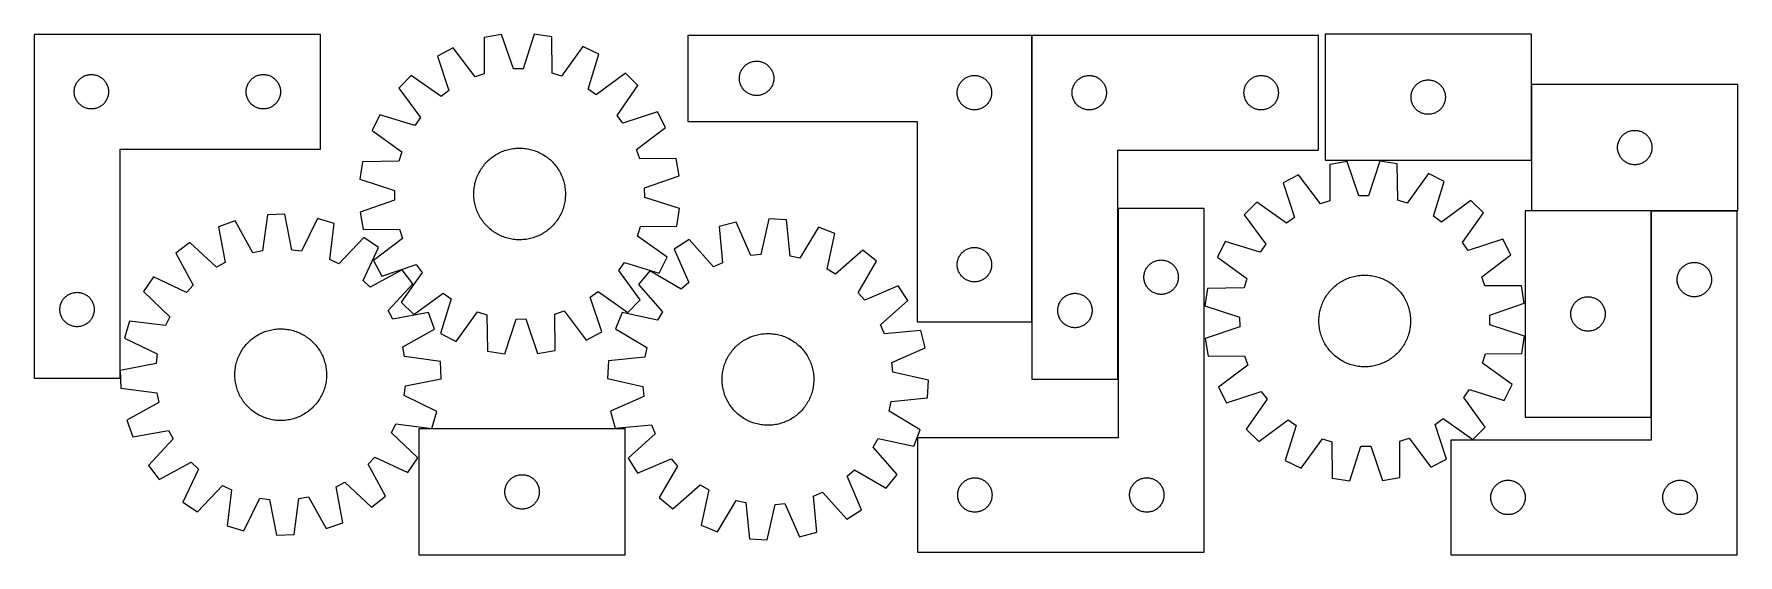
# Model space of a CAD drawing. Header units: millimetres. Extents: x 7 to 1493, y 7 to 461.
import ezdxf

# ---------------------------------------------------------------- set-up
doc = ezdxf.new("R2010")
doc.units = ezdxf.units.MM
doc.layers.add('COMMON', color=5, linetype='CONTINUOUS', true_color=0x0000ff)
doc.layers.add('CUT', color=7, linetype='CONTINUOUS', true_color=0x000000)

msp = doc.modelspace()

# ---------------------------------------------------------------- linework, layer by layer
at = {"layer": 'COMMON'}
for p, q in [((877.175561, 459.761285), (877.175561, 209.761285)), ((1313.10238, 350.894349), (1313.10238, 416.92858)), ((952.375563, 159.761285), (952.375563, 308.827456)), ((1417.443384, 306.82858), (1313.20238, 306.82858)), ((1417.543385, 126.728579), (1417.543385, 306.728579)), ((1417.643385, 306.828579), (1492.643385, 306.828579))]:
    msp.add_line(p, q, dxfattribs=at)
at = {"layer": 'CUT'}
for p, q in [((443.05992, 460.838904), (433.40241, 430.578249)), ((458.281539, 458.595497), (443.05992, 460.838904)), ((1313.002379, 460.894349), (1133.002379, 460.894349)), ((1133.002379, 460.894349), (1133.002379, 350.894349)), ((1313.002379, 350.894349), (1313.002379, 460.894349)), ((6.707447, 460.623346), (6.707447, 160.623346)), ((256.707447, 460.623346), (6.707447, 460.623346)), ((256.707447, 360.623346), (256.707447, 460.623346)), ((372.307166, 448.851727), (358.673977, 441.719638)), ((391.393339, 423.460926), (372.307166, 448.851727)), ((414.522722, 460.532113), (399.352851, 457.961981)), ((399.352851, 457.961981), (399.51907, 426.198053)), ((424.828562, 430.486075), (414.522722, 460.532113)), ((458.798239, 426.835337), (458.281539, 458.595497)), ((485.516831, 450.068793), (466.980936, 424.273535)), ((499.3002, 443.231448), (485.516831, 450.068793)), ((877.075561, 459.761285), (577.075561, 459.761285)), ((577.075561, 459.761285), (577.075561, 384.761285)), ((877.075561, 209.761285), (877.075561, 459.761285)), ((877.275562, 459.761285), (877.275562, 159.761285)), ((1127.275562, 459.761285), (877.275562, 459.761285)), ((1127.275562, 359.761285), (1127.275562, 459.761285)), ((358.673977, 441.719638), (368.647654, 411.561712)), ((489.977182, 412.866071), (499.3002, 443.231448)), ((624.850136, 430.952602), (625.313764, 431.570428)), ((625.313764, 431.570428), (625.808582, 432.163567)), ((625.808582, 432.163567), (626.333279, 432.730448)), ((626.333279, 432.730448), (626.886461, 433.269566)), ((626.886461, 433.269566), (627.466664, 433.779492)), ((627.466664, 433.779492), (628.072347, 434.258874)), ((628.072347, 434.258874), (628.701906, 434.706441)), ((628.701906, 434.706441), (629.353669, 435.121005)), ((629.353669, 435.121005), (630.02591, 435.501467)), ((630.02591, 435.501467), (630.716846, 435.846819)), ((630.716846, 435.846819), (631.424643, 436.156145)), ((631.424643, 436.156145), (632.147426, 436.428624)), ((632.147426, 436.428624), (632.883277, 436.663534)), ((632.883277, 436.663534), (633.630245, 436.860251)), ((633.630245, 436.860251), (634.38635, 437.018255)), ((634.38635, 437.018255), (635.149586, 437.137126)), ((635.149586, 437.137126), (635.91793, 437.216548)), ((635.91793, 437.216548), (636.689343, 437.256312)), ((636.689343, 437.256312), (637.46178, 437.256312)), ((637.46178, 437.256312), (638.233193, 437.216548)), ((638.233193, 437.216548), (639.001537, 437.137126)), ((639.001537, 437.137126), (639.764773, 437.018255)), ((639.764773, 437.018255), (640.520878, 436.860251)), ((640.520878, 436.860251), (641.267846, 436.663534)), ((641.267846, 436.663534), (642.003697, 436.428624)), ((642.003697, 436.428624), (642.72648, 436.156145)), ((642.72648, 436.156145), (643.434277, 435.846819)), ((643.434277, 435.846819), (644.125213, 435.501467)), ((644.125213, 435.501467), (644.797453, 435.121005)), ((644.797453, 435.121005), (645.449217, 434.706441)), ((645.449217, 434.706441), (646.078776, 434.258874)), ((646.078776, 434.258874), (646.684459, 433.779492)), ((646.684459, 433.779492), (647.264662, 433.269566)), ((647.264662, 433.269566), (647.817844, 432.730448)), ((647.817844, 432.730448), (648.34254, 432.163567)), ((648.34254, 432.163567), (648.837359, 431.570428)), ((648.837359, 431.570428), (649.300987, 430.952602)), ((42.540109, 415.551482), (42.812588, 416.274264)), ((42.812588, 416.274264), (43.121913, 416.982062)), ((43.121913, 416.982062), (43.467265, 417.672997)), ((43.467265, 417.672997), (43.847728, 418.345238)), ((43.847728, 418.345238), (44.262292, 418.997002)), ((44.262292, 418.997002), (44.709859, 419.62656)), ((44.709859, 419.62656), (45.189241, 420.232244)), ((45.189241, 420.232244), (45.699167, 420.812446)), ((45.699167, 420.812446), (46.238285, 421.365629)), ((46.238285, 421.365629), (46.805165, 421.890325)), ((46.805165, 421.890325), (47.398305, 422.385143)), ((47.398305, 422.385143), (48.016131, 422.848771)), ((48.016131, 422.848771), (48.657004, 423.279979)), ((48.657004, 423.279979), (49.319226, 423.677625)), ((49.319226, 423.677625), (50.00104, 424.040652)), ((50.00104, 424.040652), (50.700639, 424.3681)), ((50.700639, 424.3681), (51.416166, 424.659098)), ((51.416166, 424.659098), (52.145725, 424.912877)), ((52.145725, 424.912877), (52.88738, 425.128762)), ((52.88738, 425.128762), (53.639166, 425.306181)), ((53.639166, 425.306181), (54.399089, 425.444664)), ((54.399089, 425.444664), (55.165132, 425.543844)), ((55.165132, 425.543844), (55.935266, 425.603457)), ((55.935266, 425.603457), (56.707447, 425.623346)), ((56.707447, 425.623346), (57.479629, 425.603457)), ((57.479629, 425.603457), (58.249762, 425.543844)), ((58.249762, 425.543844), (59.015806, 425.444664)), ((59.015806, 425.444664), (59.775728, 425.306181)), ((59.775728, 425.306181), (60.527514, 425.128762)), ((60.527514, 425.128762), (61.26917, 424.912877)), ((61.26917, 424.912877), (61.998729, 424.659098)), ((61.998729, 424.659098), (62.714256, 424.3681)), ((62.714256, 424.3681), (63.413854, 424.040652)), ((63.413854, 424.040652), (64.095668, 423.677625)), ((64.095668, 423.677625), (64.75789, 423.279979)), ((64.75789, 423.279979), (65.398764, 422.848771)), ((65.398764, 422.848771), (66.016589, 422.385143)), ((66.016589, 422.385143), (66.609729, 421.890325)), ((66.609729, 421.890325), (67.17661, 421.365629)), ((67.17661, 421.365629), (67.715728, 420.812446)), ((67.715728, 420.812446), (68.225654, 420.232244)), ((68.225654, 420.232244), (68.705036, 419.62656)), ((68.705036, 419.62656), (69.152602, 418.997002)), ((69.152602, 418.997002), (69.567167, 418.345238)), ((69.567167, 418.345238), (69.947629, 417.672997)), ((69.947629, 417.672997), (70.292981, 416.982062)), ((70.292981, 416.982062), (70.602307, 416.274264)), ((70.602307, 416.274264), (70.874786, 415.551482)), ((192.540109, 415.551482), (192.812588, 416.274264)), ((192.812588, 416.274264), (193.121913, 416.982062)), ((193.121913, 416.982062), (193.467265, 417.672997)), ((193.467265, 417.672997), (193.847728, 418.345238)), ((193.847728, 418.345238), (194.262292, 418.997002)), ((194.262292, 418.997002), (194.709859, 419.62656)), ((194.709859, 419.62656), (195.189241, 420.232244)), ((195.189241, 420.232244), (195.699167, 420.812446)), ((195.699167, 420.812446), (196.238285, 421.365629)), ((196.238285, 421.365629), (196.805165, 421.890325)), ((196.805165, 421.890325), (197.398305, 422.385143)), ((197.398305, 422.385143), (198.016131, 422.848771)), ((198.016131, 422.848771), (198.657004, 423.279979)), ((198.657004, 423.279979), (199.319226, 423.677625)), ((199.319226, 423.677625), (200.00104, 424.040652)), ((200.00104, 424.040652), (200.700639, 424.3681)), ((200.700639, 424.3681), (201.416166, 424.659098)), ((201.416166, 424.659098), (202.145725, 424.912877)), ((202.145725, 424.912877), (202.88738, 425.128762)), ((202.88738, 425.128762), (203.639166, 425.306181)), ((203.639166, 425.306181), (204.399089, 425.444664)), ((204.399089, 425.444664), (205.165132, 425.543844)), ((205.165132, 425.543844), (205.935266, 425.603457)), ((205.935266, 425.603457), (206.707447, 425.623346)), ((206.707447, 425.623346), (207.479629, 425.603457)), ((207.479629, 425.603457), (208.249762, 425.543844)), ((208.249762, 425.543844), (209.015806, 425.444664)), ((209.015806, 425.444664), (209.775728, 425.306181)), ((209.775728, 425.306181), (210.527514, 425.128762)), ((210.527514, 425.128762), (211.26917, 424.912877)), ((211.26917, 424.912877), (211.998729, 424.659098)), ((211.998729, 424.659098), (212.714256, 424.3681)), ((212.714256, 424.3681), (213.413854, 424.040652)), ((213.413854, 424.040652), (214.095668, 423.677625)), ((214.095668, 423.677625), (214.75789, 423.279979)), ((214.75789, 423.279979), (215.398764, 422.848771)), ((215.398764, 422.848771), (216.016589, 422.385143)), ((216.016589, 422.385143), (216.609729, 421.890325)), ((216.609729, 421.890325), (217.17661, 421.365629)), ((217.17661, 421.365629), (217.715728, 420.812446)), ((217.715728, 420.812446), (218.225654, 420.232244)), ((218.225654, 420.232244), (218.705036, 419.62656)), ((218.705036, 419.62656), (219.152602, 418.997002)), ((219.152602, 418.997002), (219.567167, 418.345238)), ((219.567167, 418.345238), (219.947629, 417.672997)), ((219.947629, 417.672997), (220.292981, 416.982062)), ((220.292981, 416.982062), (220.602307, 416.274264)), ((220.602307, 416.274264), (220.874786, 415.551482)), ((335.767225, 424.697695), (325.005228, 413.701788)), ((361.765443, 406.44756), (335.767225, 424.697695)), ((399.51907, 426.198053), (391.393339, 423.460926)), ((433.40241, 430.578249), (424.828562, 430.486075)), ((466.980936, 424.273535), (458.798239, 426.835337)), ((522.567605, 426.705902), (496.967749, 407.90106)), ((533.563512, 415.943905), (522.567605, 426.705902)), ((622.075561, 422.261285), (622.09545, 423.033467)), ((622.09545, 421.489104), (622.075561, 422.261285)), ((622.09545, 423.033467), (622.155063, 423.8036)), ((622.155063, 420.71897), (622.09545, 421.489104)), ((622.155063, 423.8036), (622.254243, 424.569644)), ((622.254243, 419.952927), (622.155063, 420.71897)), ((622.254243, 424.569644), (622.392726, 425.329566)), ((622.392726, 419.193004), (622.254243, 419.952927)), ((622.392726, 425.329566), (622.570146, 426.081352)), ((622.570146, 418.441219), (622.392726, 419.193004)), ((622.570146, 426.081352), (622.786031, 426.823008)), ((622.786031, 417.699563), (622.570146, 418.441219)), ((622.786031, 426.823008), (623.039809, 427.552567)), ((623.039809, 416.970004), (622.786031, 417.699563)), ((623.039809, 427.552567), (623.330808, 428.268094)), ((623.330808, 416.254477), (623.039809, 416.970004)), ((623.330808, 428.268094), (623.658255, 428.967692)), ((623.658255, 415.554879), (623.330808, 416.254477)), ((623.658255, 428.967692), (624.021283, 429.649506)), ((624.021283, 429.649506), (624.418928, 430.311728)), ((624.418928, 430.311728), (624.850136, 430.952602)), ((649.300987, 430.952602), (649.732195, 430.311728)), ((649.732195, 430.311728), (650.12984, 429.649506)), ((650.12984, 429.649506), (650.492868, 428.967692)), ((650.492868, 428.967692), (650.820315, 428.268094)), ((650.820315, 416.254477), (650.492868, 415.554879)), ((650.820315, 428.268094), (651.111314, 427.552567)), ((651.111314, 416.970004), (650.820315, 416.254477)), ((651.111314, 427.552567), (651.365092, 426.823008)), ((651.365092, 417.699563), (651.111314, 416.970004)), ((651.365092, 426.823008), (651.580977, 426.081352)), ((651.580977, 418.441219), (651.365092, 417.699563)), ((651.580977, 426.081352), (651.758397, 425.329566)), ((651.758397, 419.193004), (651.580977, 418.441219)), ((651.758397, 425.329566), (651.89688, 424.569644)), ((651.89688, 419.952927), (651.758397, 419.193004)), ((651.89688, 424.569644), (651.99606, 423.8036)), ((651.99606, 420.71897), (651.89688, 419.952927)), ((651.99606, 423.8036), (652.055673, 423.033467)), ((652.055673, 421.489104), (651.99606, 420.71897)), ((652.055673, 423.033467), (652.075561, 422.261285)), ((652.075561, 422.261285), (652.055673, 421.489104)), ((813.330808, 415.768094), (813.658255, 416.467692)), ((813.658255, 416.467692), (814.021283, 417.149506)), ((814.021283, 417.149506), (814.418928, 417.811728)), ((814.418928, 417.811728), (814.850136, 418.452602)), ((814.850136, 418.452602), (815.313764, 419.070428)), ((815.313764, 419.070428), (815.808582, 419.663567)), ((815.808582, 419.663567), (816.333279, 420.230448)), ((816.333279, 420.230448), (816.886461, 420.769566)), ((816.886461, 420.769566), (817.466664, 421.279492)), ((817.466664, 421.279492), (818.072347, 421.758874)), ((818.072347, 421.758874), (818.701906, 422.206441)), ((818.701906, 422.206441), (819.353669, 422.621005)), ((819.353669, 422.621005), (820.02591, 423.001467)), ((820.02591, 423.001467), (820.716846, 423.346819)), ((820.716846, 423.346819), (821.424643, 423.656145)), ((821.424643, 423.656145), (822.147426, 423.928624)), ((822.147426, 423.928624), (822.883277, 424.163534)), ((822.883277, 424.163534), (823.630245, 424.360251)), ((823.630245, 424.360251), (824.38635, 424.518255)), ((824.38635, 424.518255), (825.149586, 424.637126)), ((825.149586, 424.637126), (825.91793, 424.716548)), ((825.91793, 424.716548), (826.689343, 424.756312)), ((826.689343, 424.756312), (827.46178, 424.756312)), ((827.46178, 424.756312), (828.233193, 424.716548)), ((828.233193, 424.716548), (829.001537, 424.637126)), ((829.001537, 424.637126), (829.764773, 424.518255)), ((829.764773, 424.518255), (830.520878, 424.360251)), ((830.520878, 424.360251), (831.267846, 424.163534)), ((831.267846, 424.163534), (832.003697, 423.928624)), ((832.003697, 423.928624), (832.72648, 423.656145)), ((832.72648, 423.656145), (833.434277, 423.346819)), ((833.434277, 423.346819), (834.125213, 423.001467)), ((834.125213, 423.001467), (834.797453, 422.621005)), ((834.797453, 422.621005), (835.449217, 422.206441)), ((835.449217, 422.206441), (836.078776, 421.758874)), ((836.078776, 421.758874), (836.684459, 421.279492)), ((836.684459, 421.279492), (837.264662, 420.769566)), ((837.264662, 420.769566), (837.817844, 420.230448)), ((837.817844, 420.230448), (838.34254, 419.663567)), ((838.34254, 419.663567), (838.837359, 419.070428)), ((838.837359, 419.070428), (839.300987, 418.452602)), ((839.300987, 418.452602), (839.732195, 417.811728)), ((839.732195, 417.811728), (840.12984, 417.149506)), ((840.12984, 417.149506), (840.492868, 416.467692)), ((840.492868, 416.467692), (840.820315, 415.768094)), ((913.690029, 416.120001), (914.03538, 416.810937)), ((914.03538, 416.810937), (914.415843, 417.483177)), ((914.415843, 417.483177), (914.830407, 418.134941)), ((914.830407, 418.134941), (915.277974, 418.7645)), ((915.277974, 418.7645), (915.757356, 419.370183)), ((915.757356, 419.370183), (916.267282, 419.950386)), ((916.267282, 419.950386), (916.8064, 420.503568)), ((916.8064, 420.503568), (917.373281, 421.028264)), ((917.373281, 421.028264), (917.96642, 421.523083)), ((917.96642, 421.523083), (918.584246, 421.98671)), ((918.584246, 421.98671), (919.22512, 422.417919)), ((919.22512, 422.417919), (919.887341, 422.815564)), ((919.887341, 422.815564), (920.569156, 423.178592)), ((920.569156, 423.178592), (921.268754, 423.506039)), ((921.268754, 423.506039), (921.984281, 423.797038)), ((921.984281, 423.797038), (922.71384, 424.050816)), ((922.71384, 424.050816), (923.455496, 424.266701)), ((923.455496, 424.266701), (924.207281, 424.444121)), ((924.207281, 424.444121), (924.967204, 424.582604)), ((924.967204, 424.582604), (925.733247, 424.681784)), ((925.733247, 424.681784), (926.503381, 424.741397)), ((926.503381, 424.741397), (927.275562, 424.761285)), ((927.275562, 424.761285), (928.047744, 424.741397)), ((928.047744, 424.741397), (928.817877, 424.681784)), ((928.817877, 424.681784), (929.583921, 424.582604)), ((929.583921, 424.582604), (930.343843, 424.444121)), ((930.343843, 424.444121), (931.095629, 424.266701)), ((931.095629, 424.266701), (931.837285, 424.050816)), ((931.837285, 424.050816), (932.566844, 423.797038)), ((932.566844, 423.797038), (933.282371, 423.506039)), ((933.282371, 423.506039), (933.981969, 423.178592)), ((933.981969, 423.178592), (934.663783, 422.815564)), ((934.663783, 422.815564), (935.326005, 422.417919)), ((935.326005, 422.417919), (935.966879, 421.98671)), ((935.966879, 421.98671), (936.584705, 421.523083)), ((936.584705, 421.523083), (937.177844, 421.028264)), ((937.177844, 421.028264), (937.744725, 420.503568)), ((937.744725, 420.503568), (938.283843, 419.950386)), ((938.283843, 419.950386), (938.793769, 419.370183)), ((938.793769, 419.370183), (939.273151, 418.7645)), ((939.273151, 418.7645), (939.720718, 418.134941)), ((939.720718, 418.134941), (940.135282, 417.483177)), ((940.135282, 417.483177), (940.515744, 416.810937)), ((940.515744, 416.810937), (940.861096, 416.120001)), ((1063.690029, 416.120001), (1064.03538, 416.810937)), ((1064.03538, 416.810937), (1064.415843, 417.483177)), ((1064.415843, 417.483177), (1064.830407, 418.134941)), ((1064.830407, 418.134941), (1065.277974, 418.7645)), ((1065.277974, 418.7645), (1065.757356, 419.370183)), ((1065.757356, 419.370183), (1066.267282, 419.950386)), ((1066.267282, 419.950386), (1066.8064, 420.503568)), ((1066.8064, 420.503568), (1067.373281, 421.028264)), ((1067.373281, 421.028264), (1067.96642, 421.523083)), ((1067.96642, 421.523083), (1068.584246, 421.98671)), ((1068.584246, 421.98671), (1069.22512, 422.417919)), ((1069.22512, 422.417919), (1069.887341, 422.815564)), ((1069.887341, 422.815564), (1070.569156, 423.178592)), ((1070.569156, 423.178592), (1071.268754, 423.506039)), ((1071.268754, 423.506039), (1071.984281, 423.797038)), ((1071.984281, 423.797038), (1072.71384, 424.050816)), ((1072.71384, 424.050816), (1073.455496, 424.266701)), ((1073.455496, 424.266701), (1074.207281, 424.444121)), ((1074.207281, 424.444121), (1074.967204, 424.582604)), ((1074.967204, 424.582604), (1075.733247, 424.681784)), ((1075.733247, 424.681784), (1076.503381, 424.741397)), ((1076.503381, 424.741397), (1077.275562, 424.761285)), ((1077.275562, 424.761285), (1078.047744, 424.741397)), ((1078.047744, 424.741397), (1078.817877, 424.681784)), ((1078.817877, 424.681784), (1079.583921, 424.582604)), ((1079.583921, 424.582604), (1080.343843, 424.444121)), ((1080.343843, 424.444121), (1081.095629, 424.266701)), ((1081.095629, 424.266701), (1081.837285, 424.050816)), ((1081.837285, 424.050816), (1082.566844, 423.797038)), ((1082.566844, 423.797038), (1083.282371, 423.506039)), ((1083.282371, 423.506039), (1083.981969, 423.178592)), ((1083.981969, 423.178592), (1084.663783, 422.815564)), ((1084.663783, 422.815564), (1085.326005, 422.417919)), ((1085.326005, 422.417919), (1085.966879, 421.98671)), ((1085.966879, 421.98671), (1086.584705, 421.523083)), ((1086.584705, 421.523083), (1087.177844, 421.028264)), ((1087.177844, 421.028264), (1087.744725, 420.503568)), ((1087.744725, 420.503568), (1088.283843, 419.950386)), ((1088.283843, 419.950386), (1088.793769, 419.370183)), ((1088.793769, 419.370183), (1089.273151, 418.7645)), ((1089.273151, 418.7645), (1089.720718, 418.134941)), ((1089.720718, 418.134941), (1090.135282, 417.483177)), ((1090.135282, 417.483177), (1090.515744, 416.810937)), ((1090.515744, 416.810937), (1090.861096, 416.120001)), ((1211.7354, 415.796631), (1212.260096, 416.363511)), ((1212.260096, 416.363511), (1212.813279, 416.90263)), ((1212.813279, 416.90263), (1213.393481, 417.412556)), ((1213.393481, 417.412556), (1213.999165, 417.891938)), ((1213.999165, 417.891938), (1214.628723, 418.339504)), ((1214.628723, 418.339504), (1215.280487, 418.754068)), ((1215.280487, 418.754068), (1215.952728, 419.134531)), ((1215.952728, 419.134531), (1216.643663, 419.479883)), ((1216.643663, 419.479883), (1217.351461, 419.789209)), ((1217.351461, 419.789209), (1218.074243, 420.061687)), ((1218.074243, 420.061687), (1218.810095, 420.296597)), ((1218.810095, 420.296597), (1219.557063, 420.493315)), ((1219.557063, 420.493315), (1220.313168, 420.651318)), ((1220.313168, 420.651318), (1221.076404, 420.770189)), ((1221.076404, 420.770189), (1221.844747, 420.849612)), ((1221.844747, 420.849612), (1222.61616, 420.889376)), ((1222.61616, 420.889376), (1223.388598, 420.889376)), ((1223.388598, 420.889376), (1224.160011, 420.849612)), ((1224.160011, 420.849612), (1224.928354, 420.770189)), ((1224.928354, 420.770189), (1225.69159, 420.651318)), ((1225.69159, 420.651318), (1226.447695, 420.493315)), ((1226.447695, 420.493315), (1227.194664, 420.296597)), ((1227.194664, 420.296597), (1227.930515, 420.061687)), ((1227.930515, 420.061687), (1228.653297, 419.789209)), ((1228.653297, 419.789209), (1229.361095, 419.479883)), ((1229.361095, 419.479883), (1230.05203, 419.134531)), ((1230.05203, 419.134531), (1230.724271, 418.754068)), ((1230.724271, 418.754068), (1231.376035, 418.339504)), ((1231.376035, 418.339504), (1232.005593, 417.891938)), ((1232.005593, 417.891938), (1232.611277, 417.412556)), ((1232.611277, 417.412556), (1233.191479, 416.90263)), ((1233.191479, 416.90263), (1233.744662, 416.363511)), ((1233.744662, 416.363511), (1234.269358, 415.796631)), ((1493.20238, 416.92858), (1313.20238, 416.92858)), ((1313.20238, 416.92858), (1313.20238, 306.92858)), ((1493.20238, 306.92858), (1493.20238, 416.92858)), ((41.71242, 411.009565), (41.752184, 411.780978)), ((41.71242, 410.237127), (41.71242, 411.009565)), ((41.752184, 409.465714), (41.71242, 410.237127)), ((41.752184, 411.780978), (41.831607, 412.549321)), ((41.831607, 408.697371), (41.752184, 409.465714)), ((41.831607, 412.549321), (41.950478, 413.312557)), ((41.950478, 407.934135), (41.831607, 408.697371)), ((41.950478, 413.312557), (42.108482, 414.068662)), ((42.108482, 407.17803), (41.950478, 407.934135)), ((42.108482, 414.068662), (42.305199, 414.815631)), ((42.305199, 406.431061), (42.108482, 407.17803)), ((42.305199, 414.815631), (42.540109, 415.551482)), ((42.540109, 405.69521), (42.305199, 406.431061)), ((42.812588, 404.972428), (42.540109, 405.69521)), ((43.121913, 404.26463), (42.812588, 404.972428)), ((43.467265, 403.573695), (43.121913, 404.26463)), ((43.847728, 402.901454), (43.467265, 403.573695)), ((44.262292, 402.24969), (43.847728, 402.901454)), ((44.709859, 401.620132), (44.262292, 402.24969)), ((45.189241, 401.014448), (44.709859, 401.620132)), ((68.705036, 401.620132), (68.225654, 401.014448)), ((69.152602, 402.24969), (68.705036, 401.620132)), ((69.567167, 402.901454), (69.152602, 402.24969)), ((69.947629, 403.573695), (69.567167, 402.901454)), ((70.292981, 404.26463), (69.947629, 403.573695)), ((70.602307, 404.972428), (70.292981, 404.26463)), ((70.874786, 405.69521), (70.602307, 404.972428)), ((70.874786, 415.551482), (71.109695, 414.815631)), ((71.109695, 406.431061), (70.874786, 405.69521)), ((71.109695, 414.815631), (71.306413, 414.068662)), ((71.306413, 407.17803), (71.109695, 406.431061)), ((71.306413, 414.068662), (71.464416, 413.312557)), ((71.464416, 407.934135), (71.306413, 407.17803)), ((71.464416, 413.312557), (71.583287, 412.549321)), ((71.583287, 408.697371), (71.464416, 407.934135)), ((71.583287, 412.549321), (71.66271, 411.780978)), ((71.66271, 409.465714), (71.583287, 408.697371)), ((71.66271, 411.780978), (71.702474, 411.009565)), ((71.702474, 410.237127), (71.66271, 409.465714)), ((71.702474, 411.009565), (71.702474, 410.237127)), ((191.71242, 411.009565), (191.752184, 411.780978)), ((191.71242, 410.237127), (191.71242, 411.009565)), ((191.752184, 409.465714), (191.71242, 410.237127)), ((191.752184, 411.780978), (191.831607, 412.549321)), ((191.831607, 408.697371), (191.752184, 409.465714)), ((191.831607, 412.549321), (191.950478, 413.312557)), ((191.950478, 407.934135), (191.831607, 408.697371)), ((191.950478, 413.312557), (192.108482, 414.068662)), ((192.108482, 407.17803), (191.950478, 407.934135)), ((192.108482, 414.068662), (192.305199, 414.815631)), ((192.305199, 406.431061), (192.108482, 407.17803)), ((192.305199, 414.815631), (192.540109, 415.551482)), ((192.540109, 405.69521), (192.305199, 406.431061)), ((192.812588, 404.972428), (192.540109, 405.69521)), ((193.121913, 404.26463), (192.812588, 404.972428)), ((193.467265, 403.573695), (193.121913, 404.26463)), ((193.847728, 402.901454), (193.467265, 403.573695)), ((194.262292, 402.24969), (193.847728, 402.901454)), ((194.709859, 401.620132), (194.262292, 402.24969)), ((195.189241, 401.014448), (194.709859, 401.620132)), ((218.705036, 401.620132), (218.225654, 401.014448)), ((219.152602, 402.24969), (218.705036, 401.620132)), ((219.567167, 402.901454), (219.152602, 402.24969)), ((219.947629, 403.573695), (219.567167, 402.901454)), ((220.292981, 404.26463), (219.947629, 403.573695)), ((220.602307, 404.972428), (220.292981, 404.26463)), ((220.874786, 405.69521), (220.602307, 404.972428)), ((220.874786, 415.551482), (221.109695, 414.815631)), ((221.109695, 406.431061), (220.874786, 405.69521)), ((221.109695, 414.815631), (221.306413, 414.068662)), ((221.306413, 407.17803), (221.109695, 406.431061)), ((221.306413, 414.068662), (221.464416, 413.312557)), ((221.464416, 407.934135), (221.306413, 407.17803)), ((221.464416, 413.312557), (221.583287, 412.549321)), ((221.583287, 408.697371), (221.464416, 407.934135)), ((221.583287, 412.549321), (221.66271, 411.780978)), ((221.66271, 409.465714), (221.583287, 408.697371)), ((221.66271, 411.780978), (221.702474, 411.009565)), ((221.702474, 410.237127), (221.66271, 409.465714)), ((221.702474, 411.009565), (221.702474, 410.237127)), ((325.005228, 413.701788), (343.81007, 388.101931)), ((368.647654, 411.561712), (361.765443, 406.44756)), ((496.967749, 407.90106), (489.977182, 412.866071)), ((515.313377, 389.945687), (533.563512, 415.943905)), ((624.021283, 414.873064), (623.658255, 415.554879)), ((624.418928, 414.210843), (624.021283, 414.873064)), ((624.850136, 413.569969), (624.418928, 414.210843)), ((625.313764, 412.952143), (624.850136, 413.569969)), ((625.808582, 412.359004), (625.313764, 412.952143)), ((626.333279, 411.792123), (625.808582, 412.359004)), ((626.886461, 411.253005), (626.333279, 411.792123)), ((627.466664, 410.743079), (626.886461, 411.253005)), ((628.072347, 410.263697), (627.466664, 410.743079)), ((628.701906, 409.81613), (628.072347, 410.263697)), ((629.353669, 409.401566), (628.701906, 409.81613)), ((630.02591, 409.021103), (629.353669, 409.401566)), ((630.716846, 408.675751), (630.02591, 409.021103)), ((631.424643, 408.366426), (630.716846, 408.675751)), ((632.147426, 408.093947), (631.424643, 408.366426)), ((632.883277, 407.859037), (632.147426, 408.093947)), ((633.630245, 407.66232), (632.883277, 407.859037)), ((634.38635, 407.504316), (633.630245, 407.66232)), ((635.149586, 407.385445), (634.38635, 407.504316)), ((635.91793, 407.306023), (635.149586, 407.385445)), ((636.689343, 407.266258), (635.91793, 407.306023)), ((637.46178, 407.266258), (636.689343, 407.266258)), ((638.233193, 407.306023), (637.46178, 407.266258)), ((639.001537, 407.385445), (638.233193, 407.306023)), ((639.764773, 407.504316), (639.001537, 407.385445)), ((640.520878, 407.66232), (639.764773, 407.504316)), ((641.267846, 407.859037), (640.520878, 407.66232)), ((642.003697, 408.093947), (641.267846, 407.859037)), ((642.72648, 408.366426), (642.003697, 408.093947)), ((643.434277, 408.675751), (642.72648, 408.366426)), ((644.125213, 409.021103), (643.434277, 408.675751)), ((644.797453, 409.401566), (644.125213, 409.021103)), ((645.449217, 409.81613), (644.797453, 409.401566)), ((646.078776, 410.263697), (645.449217, 409.81613)), ((646.684459, 410.743079), (646.078776, 410.263697)), ((647.264662, 411.253005), (646.684459, 410.743079)), ((647.817844, 411.792123), (647.264662, 411.253005)), ((648.34254, 412.359004), (647.817844, 411.792123)), ((648.837359, 412.952143), (648.34254, 412.359004)), ((649.300987, 413.569969), (648.837359, 412.952143)), ((649.732195, 414.210843), (649.300987, 413.569969)), ((650.12984, 414.873064), (649.732195, 414.210843)), ((650.492868, 415.554879), (650.12984, 414.873064)), ((812.075561, 409.761285), (812.09545, 410.533467)), ((812.09545, 408.989104), (812.075561, 409.761285)), ((812.09545, 410.533467), (812.155063, 411.3036)), ((812.155063, 408.21897), (812.09545, 408.989104)), ((812.155063, 411.3036), (812.254243, 412.069644)), ((812.254243, 407.452927), (812.155063, 408.21897)), ((812.254243, 412.069644), (812.392726, 412.829566)), ((812.392726, 406.693004), (812.254243, 407.452927)), ((812.392726, 412.829566), (812.570146, 413.581352)), ((812.570146, 405.941219), (812.392726, 406.693004)), ((812.570146, 413.581352), (812.786031, 414.323008)), ((812.786031, 405.199563), (812.570146, 405.941219)), ((812.786031, 414.323008), (813.039809, 415.052567)), ((813.039809, 404.470004), (812.786031, 405.199563)), ((813.039809, 415.052567), (813.330808, 415.768094)), ((813.330808, 403.754477), (813.039809, 404.470004)), ((813.658255, 403.054879), (813.330808, 403.754477)), ((814.021283, 402.373064), (813.658255, 403.054879)), ((814.418928, 401.710843), (814.021283, 402.373064)), ((814.850136, 401.069969), (814.418928, 401.710843)), ((839.732195, 401.710843), (839.300987, 401.069969)), ((840.12984, 402.373064), (839.732195, 401.710843)), ((840.492868, 403.054879), (840.12984, 402.373064)), ((840.820315, 403.754477), (840.492868, 403.054879)), ((840.820315, 415.768094), (841.111314, 415.052567)), ((841.111314, 404.470004), (840.820315, 403.754477)), ((841.111314, 415.052567), (841.365092, 414.323008)), ((841.365092, 405.199563), (841.111314, 404.470004)), ((841.365092, 414.323008), (841.580977, 413.581352)), ((841.580977, 405.941219), (841.365092, 405.199563)), ((841.580977, 413.581352), (841.758397, 412.829566)), ((841.758397, 406.693004), (841.580977, 405.941219)), ((841.758397, 412.829566), (841.89688, 412.069644)), ((841.89688, 407.452927), (841.758397, 406.693004)), ((841.89688, 412.069644), (841.99606, 411.3036)), ((841.99606, 408.21897), (841.89688, 407.452927)), ((841.99606, 411.3036), (842.055673, 410.533467)), ((842.055673, 408.989104), (841.99606, 408.21897)), ((842.055673, 410.533467), (842.075561, 409.761285)), ((842.075561, 409.761285), (842.055673, 408.989104)), ((912.280535, 410.147504), (912.3203, 410.918917)), ((912.280535, 409.375067), (912.280535, 410.147504)), ((912.3203, 408.603653), (912.280535, 409.375067)), ((912.3203, 410.918917), (912.399722, 411.687261)), ((912.399722, 407.83531), (912.3203, 408.603653)), ((912.399722, 411.687261), (912.518593, 412.450497)), ((912.518593, 407.072074), (912.399722, 407.83531)), ((912.518593, 412.450497), (912.676597, 413.206602)), ((912.676597, 406.315969), (912.518593, 407.072074)), ((912.676597, 413.206602), (912.873314, 413.95357)), ((912.873314, 405.569001), (912.676597, 406.315969)), ((912.873314, 413.95357), (913.108224, 414.689421)), ((913.108224, 404.83315), (912.873314, 405.569001)), ((913.108224, 414.689421), (913.380703, 415.412204)), ((913.380703, 404.110367), (913.108224, 404.83315)), ((913.380703, 415.412204), (913.690029, 416.120001)), ((913.690029, 403.40257), (913.380703, 404.110367)), ((914.03538, 402.711634), (913.690029, 403.40257)), ((914.415843, 402.039393), (914.03538, 402.711634)), ((914.830407, 401.38763), (914.415843, 402.039393)), ((915.277974, 400.758071), (914.830407, 401.38763)), ((939.720718, 401.38763), (939.273151, 400.758071)), ((940.135282, 402.039393), (939.720718, 401.38763)), ((940.515744, 402.711634), (940.135282, 402.039393)), ((940.861096, 403.40257), (940.515744, 402.711634)), ((940.861096, 416.120001), (941.170422, 415.412204)), ((941.170422, 404.110367), (940.861096, 403.40257)), ((941.170422, 415.412204), (941.442901, 414.689421)), ((941.442901, 404.83315), (941.170422, 404.110367)), ((941.442901, 414.689421), (941.677811, 413.95357)), ((941.677811, 405.569001), (941.442901, 404.83315)), ((941.677811, 413.95357), (941.874528, 413.206602)), ((941.874528, 406.315969), (941.677811, 405.569001)), ((941.874528, 413.206602), (942.032532, 412.450497)), ((942.032532, 407.072074), (941.874528, 406.315969)), ((942.032532, 412.450497), (942.151403, 411.687261)), ((942.151403, 407.83531), (942.032532, 407.072074)), ((942.151403, 411.687261), (942.230825, 410.918917)), ((942.230825, 408.603653), (942.151403, 407.83531)), ((942.230825, 410.918917), (942.270589, 410.147504)), ((942.270589, 409.375067), (942.230825, 408.603653)), ((942.270589, 410.147504), (942.270589, 409.375067)), ((1062.280535, 410.147504), (1062.3203, 410.918917)), ((1062.280535, 409.375067), (1062.280535, 410.147504)), ((1062.3203, 408.603653), (1062.280535, 409.375067)), ((1062.3203, 410.918917), (1062.399722, 411.687261)), ((1062.399722, 407.83531), (1062.3203, 408.603653)), ((1062.399722, 411.687261), (1062.518593, 412.450497)), ((1062.518593, 407.072074), (1062.399722, 407.83531)), ((1062.518593, 412.450497), (1062.676597, 413.206602)), ((1062.676597, 406.315969), (1062.518593, 407.072074)), ((1062.676597, 413.206602), (1062.873314, 413.95357)), ((1062.873314, 405.569001), (1062.676597, 406.315969)), ((1062.873314, 413.95357), (1063.108224, 414.689421)), ((1063.108224, 404.83315), (1062.873314, 405.569001)), ((1063.108224, 414.689421), (1063.380703, 415.412204)), ((1063.380703, 404.110367), (1063.108224, 404.83315)), ((1063.380703, 415.412204), (1063.690029, 416.120001)), ((1063.690029, 403.40257), (1063.380703, 404.110367)), ((1064.03538, 402.711634), (1063.690029, 403.40257)), ((1064.415843, 402.039393), (1064.03538, 402.711634)), ((1064.830407, 401.38763), (1064.415843, 402.039393)), ((1065.277974, 400.758071), (1064.830407, 401.38763)), ((1089.720718, 401.38763), (1089.273151, 400.758071)), ((1090.135282, 402.039393), (1089.720718, 401.38763)), ((1090.515744, 402.711634), (1090.135282, 402.039393)), ((1090.861096, 403.40257), (1090.515744, 402.711634)), ((1090.861096, 416.120001), (1091.170422, 415.412204)), ((1091.170422, 404.110367), (1090.861096, 403.40257)), ((1091.170422, 415.412204), (1091.442901, 414.689421)), ((1091.442901, 404.83315), (1091.170422, 404.110367)), ((1091.442901, 414.689421), (1091.677811, 413.95357)), ((1091.677811, 405.569001), (1091.442901, 404.83315)), ((1091.677811, 413.95357), (1091.874528, 413.206602)), ((1091.874528, 406.315969), (1091.677811, 405.569001)), ((1091.874528, 413.206602), (1092.032532, 412.450497)), ((1092.032532, 407.072074), (1091.874528, 406.315969)), ((1092.032532, 412.450497), (1092.151403, 411.687261)), ((1092.151403, 407.83531), (1092.032532, 407.072074)), ((1092.151403, 411.687261), (1092.230825, 410.918917)), ((1092.230825, 408.603653), (1092.151403, 407.83531)), ((1092.230825, 410.918917), (1092.270589, 410.147504)), ((1092.270589, 409.375067), (1092.230825, 408.603653)), ((1092.270589, 410.147504), (1092.270589, 409.375067)), ((1208.002379, 405.894349), (1208.022268, 406.66653)), ((1208.022268, 405.122168), (1208.002379, 405.894349)), ((1208.022268, 406.66653), (1208.081881, 407.436664)), ((1208.081881, 404.352034), (1208.022268, 405.122168)), ((1208.081881, 407.436664), (1208.181061, 408.202708)), ((1208.181061, 403.58599), (1208.081881, 404.352034)), ((1208.181061, 408.202708), (1208.319544, 408.96263)), ((1208.319544, 402.826068), (1208.181061, 403.58599)), ((1208.319544, 408.96263), (1208.496963, 409.714416)), ((1208.496963, 402.074282), (1208.319544, 402.826068)), ((1208.496963, 409.714416), (1208.712848, 410.456072)), ((1208.712848, 401.332627), (1208.496963, 402.074282)), ((1208.712848, 410.456072), (1208.966627, 411.18563)), ((1208.966627, 411.18563), (1209.257625, 411.901158)), ((1209.257625, 411.901158), (1209.585073, 412.600756)), ((1209.585073, 412.600756), (1209.9481, 413.28257)), ((1209.9481, 413.28257), (1210.345746, 413.944792)), ((1210.345746, 413.944792), (1210.776954, 414.585666)), ((1210.776954, 414.585666), (1211.240582, 415.203491)), ((1211.240582, 415.203491), (1211.7354, 415.796631)), ((1234.269358, 415.796631), (1234.764176, 415.203491)), ((1234.764176, 415.203491), (1235.227804, 414.585666)), ((1235.227804, 414.585666), (1235.659012, 413.944792)), ((1235.659012, 413.944792), (1236.056658, 413.28257)), ((1236.056658, 413.28257), (1236.419685, 412.600756)), ((1236.419685, 412.600756), (1236.747133, 411.901158)), ((1236.747133, 411.901158), (1237.038131, 411.18563)), ((1237.038131, 411.18563), (1237.29191, 410.456072)), ((1237.29191, 410.456072), (1237.507795, 409.714416)), ((1237.507795, 402.074282), (1237.29191, 401.332627)), ((1237.507795, 409.714416), (1237.685214, 408.96263)), ((1237.685214, 402.826068), (1237.507795, 402.074282)), ((1237.685214, 408.96263), (1237.823697, 408.202708)), ((1237.823697, 403.58599), (1237.685214, 402.826068)), ((1237.823697, 408.202708), (1237.922877, 407.436664)), ((1237.922877, 404.352034), (1237.823697, 403.58599)), ((1237.922877, 407.436664), (1237.98249, 406.66653)), ((1237.98249, 405.122168), (1237.922877, 404.352034)), ((1237.98249, 406.66653), (1238.002379, 405.894349)), ((1238.002379, 405.894349), (1237.98249, 405.122168)), ((45.699167, 400.434246), (45.189241, 401.014448)), ((46.238285, 399.881063), (45.699167, 400.434246)), ((46.805165, 399.356367), (46.238285, 399.881063)), ((47.398305, 398.861549), (46.805165, 399.356367)), ((48.016131, 398.397921), (47.398305, 398.861549)), ((48.657004, 397.966713), (48.016131, 398.397921)), ((49.319226, 397.569067), (48.657004, 397.966713)), ((50.00104, 397.20604), (49.319226, 397.569067)), ((50.700639, 396.878592), (50.00104, 397.20604)), ((51.416166, 396.587594), (50.700639, 396.878592)), ((52.145725, 396.333815), (51.416166, 396.587594)), ((52.88738, 396.11793), (52.145725, 396.333815)), ((53.639166, 395.940511), (52.88738, 396.11793)), ((54.399089, 395.802028), (53.639166, 395.940511)), ((55.165132, 395.702848), (54.399089, 395.802028)), ((55.935266, 395.643235), (55.165132, 395.702848)), ((56.707447, 395.623346), (55.935266, 395.643235)), ((57.479629, 395.643235), (56.707447, 395.623346)), ((58.249762, 395.702848), (57.479629, 395.643235)), ((59.015806, 395.802028), (58.249762, 395.702848)), ((59.775728, 395.940511), (59.015806, 395.802028)), ((60.527514, 396.11793), (59.775728, 395.940511)), ((61.26917, 396.333815), (60.527514, 396.11793)), ((61.998729, 396.587594), (61.26917, 396.333815)), ((62.714256, 396.878592), (61.998729, 396.587594)), ((63.413854, 397.20604), (62.714256, 396.878592)), ((64.095668, 397.569067), (63.413854, 397.20604)), ((64.75789, 397.966713), (64.095668, 397.569067)), ((65.398764, 398.397921), (64.75789, 397.966713)), ((66.016589, 398.861549), (65.398764, 398.397921)), ((66.609729, 399.356367), (66.016589, 398.861549)), ((67.17661, 399.881063), (66.609729, 399.356367)), ((67.715728, 400.434246), (67.17661, 399.881063)), ((68.225654, 401.014448), (67.715728, 400.434246)), ((195.699167, 400.434246), (195.189241, 401.014448)), ((196.238285, 399.881063), (195.699167, 400.434246)), ((196.805165, 399.356367), (196.238285, 399.881063)), ((197.398305, 398.861549), (196.805165, 399.356367)), ((198.016131, 398.397921), (197.398305, 398.861549)), ((198.657004, 397.966713), (198.016131, 398.397921)), ((199.319226, 397.569067), (198.657004, 397.966713)), ((200.00104, 397.20604), (199.319226, 397.569067)), ((200.700639, 396.878592), (200.00104, 397.20604)), ((201.416166, 396.587594), (200.700639, 396.878592)), ((202.145725, 396.333815), (201.416166, 396.587594)), ((202.88738, 396.11793), (202.145725, 396.333815)), ((203.639166, 395.940511), (202.88738, 396.11793)), ((204.399089, 395.802028), (203.639166, 395.940511)), ((205.165132, 395.702848), (204.399089, 395.802028)), ((205.935266, 395.643235), (205.165132, 395.702848)), ((206.707447, 395.623346), (205.935266, 395.643235)), ((207.479629, 395.643235), (206.707447, 395.623346)), ((208.249762, 395.702848), (207.479629, 395.643235)), ((209.015806, 395.802028), (208.249762, 395.702848)), ((209.775728, 395.940511), (209.015806, 395.802028)), ((210.527514, 396.11793), (209.775728, 395.940511)), ((211.26917, 396.333815), (210.527514, 396.11793)), ((211.998729, 396.587594), (211.26917, 396.333815)), ((212.714256, 396.878592), (211.998729, 396.587594)), ((213.413854, 397.20604), (212.714256, 396.878592)), ((214.095668, 397.569067), (213.413854, 397.20604)), ((214.75789, 397.966713), (214.095668, 397.569067)), ((215.398764, 398.397921), (214.75789, 397.966713)), ((216.016589, 398.861549), (215.398764, 398.397921)), ((216.609729, 399.356367), (216.016589, 398.861549)), ((217.17661, 399.881063), (216.609729, 399.356367)), ((217.715728, 400.434246), (217.17661, 399.881063)), ((218.225654, 401.014448), (217.715728, 400.434246)), ((308.479682, 390.434382), (301.642337, 376.651013)), ((338.845059, 381.111364), (308.479682, 390.434382)), ((343.81007, 388.101931), (338.845059, 381.111364)), ((520.427529, 383.063476), (515.313377, 389.945687)), ((550.585455, 393.037153), (520.427529, 383.063476)), ((557.717544, 379.403964), (550.585455, 393.037153)), ((815.313764, 400.452143), (814.850136, 401.069969)), ((815.808582, 399.859004), (815.313764, 400.452143)), ((816.333279, 399.292123), (815.808582, 399.859004)), ((816.886461, 398.753005), (816.333279, 399.292123)), ((817.466664, 398.243079), (816.886461, 398.753005)), ((818.072347, 397.763697), (817.466664, 398.243079)), ((818.701906, 397.31613), (818.072347, 397.763697)), ((819.353669, 396.901566), (818.701906, 397.31613)), ((820.02591, 396.521103), (819.353669, 396.901566)), ((820.716846, 396.175751), (820.02591, 396.521103)), ((821.424643, 395.866426), (820.716846, 396.175751)), ((822.147426, 395.593947), (821.424643, 395.866426)), ((822.883277, 395.359037), (822.147426, 395.593947)), ((823.630245, 395.16232), (822.883277, 395.359037)), ((824.38635, 395.004316), (823.630245, 395.16232)), ((825.149586, 394.885445), (824.38635, 395.004316)), ((825.91793, 394.806023), (825.149586, 394.885445)), ((826.689343, 394.766258), (825.91793, 394.806023)), ((827.46178, 394.766258), (826.689343, 394.766258)), ((828.233193, 394.806023), (827.46178, 394.766258)), ((829.001537, 394.885445), (828.233193, 394.806023)), ((829.764773, 395.004316), (829.001537, 394.885445)), ((830.520878, 395.16232), (829.764773, 395.004316)), ((831.267846, 395.359037), (830.520878, 395.16232)), ((832.003697, 395.593947), (831.267846, 395.359037)), ((832.72648, 395.866426), (832.003697, 395.593947)), ((833.434277, 396.175751), (832.72648, 395.866426)), ((834.125213, 396.521103), (833.434277, 396.175751)), ((834.797453, 396.901566), (834.125213, 396.521103)), ((835.449217, 397.31613), (834.797453, 396.901566)), ((836.078776, 397.763697), (835.449217, 397.31613)), ((836.684459, 398.243079), (836.078776, 397.763697)), ((837.264662, 398.753005), (836.684459, 398.243079)), ((837.817844, 399.292123), (837.264662, 398.753005)), ((838.34254, 399.859004), (837.817844, 399.292123)), ((838.837359, 400.452143), (838.34254, 399.859004)), ((839.300987, 401.069969), (838.837359, 400.452143)), ((915.757356, 400.152388), (915.277974, 400.758071)), ((916.267282, 399.572185), (915.757356, 400.152388)), ((916.8064, 399.019003), (916.267282, 399.572185)), ((917.373281, 398.494306), (916.8064, 399.019003)), ((917.96642, 397.999488), (917.373281, 398.494306)), ((918.584246, 397.53586), (917.96642, 397.999488)), ((919.22512, 397.104652), (918.584246, 397.53586)), ((919.887341, 396.707007), (919.22512, 397.104652)), ((920.569156, 396.343979), (919.887341, 396.707007)), ((921.268754, 396.016532), (920.569156, 396.343979)), ((921.984281, 395.725533), (921.268754, 396.016532)), ((922.71384, 395.471755), (921.984281, 395.725533)), ((923.455496, 395.25587), (922.71384, 395.471755)), ((924.207281, 395.07845), (923.455496, 395.25587)), ((924.967204, 394.939967), (924.207281, 395.07845)), ((925.733247, 394.840787), (924.967204, 394.939967)), ((926.503381, 394.781174), (925.733247, 394.840787)), ((927.275562, 394.761285), (926.503381, 394.781174)), ((928.047744, 394.781174), (927.275562, 394.761285)), ((928.817877, 394.840787), (928.047744, 394.781174)), ((929.583921, 394.939967), (928.817877, 394.840787)), ((930.343843, 395.07845), (929.583921, 394.939967)), ((931.095629, 395.25587), (930.343843, 395.07845)), ((931.837285, 395.471755), (931.095629, 395.25587)), ((932.566844, 395.725533), (931.837285, 395.471755)), ((933.282371, 396.016532), (932.566844, 395.725533)), ((933.981969, 396.343979), (933.282371, 396.016532)), ((934.663783, 396.707007), (933.981969, 396.343979)), ((935.326005, 397.104652), (934.663783, 396.707007)), ((935.966879, 397.53586), (935.326005, 397.104652)), ((936.584705, 397.999488), (935.966879, 397.53586)), ((937.177844, 398.494306), (936.584705, 397.999488)), ((937.744725, 399.019003), (937.177844, 398.494306)), ((938.283843, 399.572185), (937.744725, 399.019003)), ((938.793769, 400.152388), (938.283843, 399.572185)), ((939.273151, 400.758071), (938.793769, 400.152388)), ((1065.757356, 400.152388), (1065.277974, 400.758071)), ((1066.267282, 399.572185), (1065.757356, 400.152388)), ((1066.8064, 399.019003), (1066.267282, 399.572185)), ((1067.373281, 398.494306), (1066.8064, 399.019003)), ((1067.96642, 397.999488), (1067.373281, 398.494306)), ((1068.584246, 397.53586), (1067.96642, 397.999488)), ((1069.22512, 397.104652), (1068.584246, 397.53586)), ((1069.887341, 396.707007), (1069.22512, 397.104652)), ((1070.569156, 396.343979), (1069.887341, 396.707007)), ((1071.268754, 396.016532), (1070.569156, 396.343979)), ((1071.984281, 395.725533), (1071.268754, 396.016532)), ((1072.71384, 395.471755), (1071.984281, 395.725533)), ((1073.455496, 395.25587), (1072.71384, 395.471755)), ((1074.207281, 395.07845), (1073.455496, 395.25587)), ((1074.967204, 394.939967), (1074.207281, 395.07845)), ((1075.733247, 394.840787), (1074.967204, 394.939967)), ((1076.503381, 394.781174), (1075.733247, 394.840787)), ((1077.275562, 394.761285), (1076.503381, 394.781174)), ((1078.047744, 394.781174), (1077.275562, 394.761285)), ((1078.817877, 394.840787), (1078.047744, 394.781174)), ((1079.583921, 394.939967), (1078.817877, 394.840787)), ((1080.343843, 395.07845), (1079.583921, 394.939967)), ((1081.095629, 395.25587), (1080.343843, 395.07845)), ((1081.837285, 395.471755), (1081.095629, 395.25587)), ((1082.566844, 395.725533), (1081.837285, 395.471755)), ((1083.282371, 396.016532), (1082.566844, 395.725533)), ((1083.981969, 396.343979), (1083.282371, 396.016532)), ((1084.663783, 396.707007), (1083.981969, 396.343979)), ((1085.326005, 397.104652), (1084.663783, 396.707007)), ((1085.966879, 397.53586), (1085.326005, 397.104652)), ((1086.584705, 397.999488), (1085.966879, 397.53586)), ((1087.177844, 398.494306), (1086.584705, 397.999488)), ((1087.744725, 399.019003), (1087.177844, 398.494306)), ((1088.283843, 399.572185), (1087.744725, 399.019003)), ((1088.793769, 400.152388), (1088.283843, 399.572185)), ((1089.273151, 400.758071), (1088.793769, 400.152388)), ((1208.966627, 400.603068), (1208.712848, 401.332627)), ((1209.257625, 399.88754), (1208.966627, 400.603068)), ((1209.585073, 399.187942), (1209.257625, 399.88754)), ((1209.9481, 398.506128), (1209.585073, 399.187942)), ((1210.345746, 397.843906), (1209.9481, 398.506128)), ((1210.776954, 397.203033), (1210.345746, 397.843906)), ((1211.240582, 396.585207), (1210.776954, 397.203033)), ((1211.7354, 395.992067), (1211.240582, 396.585207)), ((1212.260096, 395.425187), (1211.7354, 395.992067)), ((1212.813279, 394.886069), (1212.260096, 395.425187)), ((1213.393481, 394.376142), (1212.813279, 394.886069)), ((1213.999165, 393.89676), (1213.393481, 394.376142)), ((1214.628723, 393.449194), (1213.999165, 393.89676)), ((1215.280487, 393.03463), (1214.628723, 393.449194)), ((1215.952728, 392.654167), (1215.280487, 393.03463)), ((1216.643663, 392.308815), (1215.952728, 392.654167)), ((1217.351461, 391.99949), (1216.643663, 392.308815)), ((1218.074243, 391.727011), (1217.351461, 391.99949)), ((1218.810095, 391.492101), (1218.074243, 391.727011)), ((1219.557063, 391.295383), (1218.810095, 391.492101)), ((1220.313168, 391.13738), (1219.557063, 391.295383)), ((1221.076404, 391.018509), (1220.313168, 391.13738)), ((1221.844747, 390.939086), (1221.076404, 391.018509)), ((1222.61616, 390.899322), (1221.844747, 390.939086)), ((1223.388598, 390.899322), (1222.61616, 390.899322)), ((1224.160011, 390.939086), (1223.388598, 390.899322)), ((1224.928354, 391.018509), (1224.160011, 390.939086)), ((1225.69159, 391.13738), (1224.928354, 391.018509)), ((1226.447695, 391.295383), (1225.69159, 391.13738)), ((1227.194664, 391.492101), (1226.447695, 391.295383)), ((1227.930515, 391.727011), (1227.194664, 391.492101)), ((1228.653297, 391.99949), (1227.930515, 391.727011)), ((1229.361095, 392.308815), (1228.653297, 391.99949)), ((1230.05203, 392.654167), (1229.361095, 392.308815)), ((1230.724271, 393.03463), (1230.05203, 392.654167)), ((1231.376035, 393.449194), (1230.724271, 393.03463)), ((1232.005593, 393.89676), (1231.376035, 393.449194)), ((1232.611277, 394.376142), (1232.005593, 393.89676)), ((1233.191479, 394.886069), (1232.611277, 394.376142)), ((1233.744662, 395.425187), (1233.191479, 394.886069)), ((1234.269358, 395.992067), (1233.744662, 395.425187)), ((1234.764176, 396.585207), (1234.269358, 395.992067)), ((1235.227804, 397.203033), (1234.764176, 396.585207)), ((1235.659012, 397.843906), (1235.227804, 397.203033)), ((1236.056658, 398.506128), (1235.659012, 397.843906)), ((1236.419685, 399.187942), (1236.056658, 398.506128)), ((1236.747133, 399.88754), (1236.419685, 399.187942)), ((1237.038131, 400.603068), (1236.747133, 399.88754)), ((1237.29191, 401.332627), (1237.038131, 400.603068)), ((301.642337, 376.651013), (327.437595, 358.115119)), ((532.326743, 360.317791), (557.717544, 379.403964)), ((577.075561, 384.761285), (777.075561, 384.761285)), ((777.075561, 384.761285), (777.075561, 209.761285)), ((1391.440583, 371.237722), (1391.935401, 371.830861)), ((1391.935401, 371.830861), (1392.460097, 372.397742)), ((1392.460097, 372.397742), (1393.01328, 372.93686)), ((1393.01328, 372.93686), (1393.593482, 373.446786)), ((1393.593482, 373.446786), (1394.199166, 373.926168)), ((1394.199166, 373.926168), (1394.828724, 374.373735)), ((1394.828724, 374.373735), (1395.480488, 374.788299)), ((1395.480488, 374.788299), (1396.152729, 375.168762)), ((1396.152729, 375.168762), (1396.843664, 375.514114)), ((1396.843664, 375.514114), (1397.551462, 375.823439)), ((1397.551462, 375.823439), (1398.274244, 376.095918)), ((1398.274244, 376.095918), (1399.010096, 376.330828)), ((1399.010096, 376.330828), (1399.757064, 376.527545)), ((1399.757064, 376.527545), (1400.513169, 376.685549)), ((1400.513169, 376.685549), (1401.276405, 376.80442)), ((1401.276405, 376.80442), (1402.044748, 376.883843)), ((1402.044748, 376.883843), (1402.816161, 376.923607)), ((1402.816161, 376.923607), (1403.588599, 376.923607)), ((1403.588599, 376.923607), (1404.360012, 376.883843)), ((1404.360012, 376.883843), (1405.128355, 376.80442)), ((1405.128355, 376.80442), (1405.891591, 376.685549)), ((1405.891591, 376.685549), (1406.647696, 376.527545)), ((1406.647696, 376.527545), (1407.394665, 376.330828)), ((1407.394665, 376.330828), (1408.130516, 376.095918)), ((1408.130516, 376.095918), (1408.853298, 375.823439)), ((1408.853298, 375.823439), (1409.561096, 375.514114)), ((1409.561096, 375.514114), (1410.252031, 375.168762)), ((1410.252031, 375.168762), (1410.924272, 374.788299)), ((1410.924272, 374.788299), (1411.576036, 374.373735)), ((1411.576036, 374.373735), (1412.205594, 373.926168)), ((1412.205594, 373.926168), (1412.811278, 373.446786)), ((1412.811278, 373.446786), (1413.39148, 372.93686)), ((1413.39148, 372.93686), (1413.944663, 372.397742)), ((1413.944663, 372.397742), (1414.469359, 371.830861)), ((1414.469359, 371.830861), (1414.964177, 371.237722)), ((81.707447, 160.623346), (81.707447, 360.623346)), ((81.707447, 360.623346), (256.707447, 360.623346)), ((327.437595, 358.115119), (324.875793, 349.932421)), ((411.468979, 356.718925), (412.586948, 357.292643)), ((412.586948, 357.292643), (413.722386, 357.830962)), ((413.722386, 357.830962), (414.874173, 358.33335)), ((414.874173, 358.33335), (416.041172, 358.799312)), ((416.041172, 358.799312), (417.222231, 359.228387)), ((417.222231, 359.228387), (418.416185, 359.620153)), ((418.416185, 359.620153), (419.621856, 359.974222)), ((419.621856, 359.974222), (420.838053, 360.290246)), ((420.838053, 360.290246), (422.063577, 360.567912)), ((422.063577, 360.567912), (423.297217, 360.806947)), ((423.297217, 360.806947), (424.537758, 361.007114)), ((424.537758, 361.007114), (425.783973, 361.168215)), ((425.783973, 361.168215), (427.034634, 361.290093)), ((427.034634, 361.290093), (428.288506, 361.372627)), ((428.288506, 361.372627), (429.544352, 361.415734)), ((429.544352, 361.415734), (430.800932, 361.419373)), ((430.800932, 361.419373), (432.057006, 361.383541)), ((432.057006, 361.383541), (433.311335, 361.308272)), ((433.311335, 361.308272), (434.562681, 361.19364)), ((434.562681, 361.19364), (435.809809, 361.039759)), ((435.809809, 361.039759), (437.051488, 360.846781)), ((437.051488, 360.846781), (438.286492, 360.614896)), ((438.286492, 360.614896), (439.513604, 360.344334)), ((439.513604, 360.344334), (440.731611, 360.03536)), ((440.731611, 360.03536), (441.939312, 359.68828)), ((441.939312, 359.68828), (443.135516, 359.303436)), ((443.135516, 359.303436), (444.319041, 358.881209)), ((444.319041, 358.881209), (445.488719, 358.422015)), ((445.488719, 358.422015), (446.643396, 357.926307)), ((446.643396, 357.926307), (447.781934, 357.394574)), ((447.781934, 357.394574), (448.903207, 356.827341)), ((448.903207, 356.827341), (450.00611, 356.225168)), ((535.063871, 352.19206), (532.326743, 360.317791)), ((952.275562, 159.761285), (952.275562, 359.761285)), ((952.275562, 359.761285), (1127.275562, 359.761285)), ((1388.20238, 361.92858), (1388.222269, 362.700761)), ((1388.222269, 361.156398), (1388.20238, 361.92858)), ((1388.222269, 362.700761), (1388.281882, 363.470895)), ((1388.281882, 360.386265), (1388.222269, 361.156398)), ((1388.281882, 363.470895), (1388.381062, 364.236938)), ((1388.381062, 359.620221), (1388.281882, 360.386265)), ((1388.381062, 364.236938), (1388.519545, 364.996861)), ((1388.519545, 358.860299), (1388.381062, 359.620221)), ((1388.519545, 364.996861), (1388.696964, 365.748646)), ((1388.696964, 358.108513), (1388.519545, 358.860299)), ((1388.696964, 365.748646), (1388.912849, 366.490302)), ((1388.912849, 357.366857), (1388.696964, 358.108513)), ((1388.912849, 366.490302), (1389.166628, 367.219861)), ((1389.166628, 356.637298), (1388.912849, 357.366857)), ((1389.166628, 367.219861), (1389.457626, 367.935388)), ((1389.457626, 367.935388), (1389.785074, 368.634987)), ((1389.785074, 368.634987), (1390.148101, 369.316801)), ((1390.148101, 369.316801), (1390.545747, 369.979023)), ((1390.545747, 369.979023), (1390.976955, 370.619896)), ((1390.976955, 370.619896), (1391.440583, 371.237722)), ((1414.964177, 371.237722), (1415.427805, 370.619896)), ((1415.427805, 370.619896), (1415.859013, 369.979023)), ((1415.859013, 369.979023), (1416.256659, 369.316801)), ((1416.256659, 369.316801), (1416.619686, 368.634987)), ((1416.619686, 368.634987), (1416.947134, 367.935388)), ((1416.947134, 367.935388), (1417.238132, 367.219861)), ((1417.238132, 367.219861), (1417.491911, 366.490302)), ((1417.491911, 357.366857), (1417.238132, 356.637298)), ((1417.491911, 366.490302), (1417.707796, 365.748646)), ((1417.707796, 358.108513), (1417.491911, 357.366857)), ((1417.707796, 365.748646), (1417.885215, 364.996861)), ((1417.885215, 358.860299), (1417.707796, 358.108513)), ((1417.885215, 364.996861), (1418.023698, 364.236938)), ((1418.023698, 359.620221), (1417.885215, 358.860299)), ((1418.023698, 364.236938), (1418.122878, 363.470895)), ((1418.122878, 360.386265), (1418.023698, 359.620221)), ((1418.122878, 363.470895), (1418.182491, 362.700761)), ((1418.182491, 361.156398), (1418.122878, 360.386265)), ((1418.182491, 362.700761), (1418.20238, 361.92858)), ((1418.20238, 361.92858), (1418.182491, 361.156398)), ((293.115633, 349.415721), (290.872226, 334.194103)), ((324.875793, 349.932421), (293.115633, 349.415721)), ((395.485962, 341.140292), (396.122481, 342.223736)), ((396.122481, 342.223736), (396.792717, 343.286652)), ((396.792717, 343.286652), (397.49601, 344.32799)), ((397.49601, 344.32799), (398.231665, 345.346724)), ((398.231665, 345.346724), (398.998956, 346.341848)), ((398.998956, 346.341848), (399.797127, 347.312379)), ((399.797127, 347.312379), (400.625388, 348.25736)), ((400.625388, 348.25736), (401.482923, 349.175859)), ((401.482923, 349.175859), (402.368886, 350.066969)), ((402.368886, 350.066969), (403.282403, 350.92981)), ((403.282403, 350.92981), (404.222571, 351.763531)), ((404.222571, 351.763531), (405.188462, 352.56731)), ((405.188462, 352.56731), (406.179125, 353.340352)), ((406.179125, 353.340352), (407.193581, 354.081896)), ((407.193581, 354.081896), (408.230828, 354.791208)), ((408.230828, 354.791208), (409.289844, 355.46759)), ((409.289844, 355.46759), (410.369582, 356.110374)), ((410.369582, 356.110374), (411.468979, 356.718925)), ((450.00611, 356.225168), (451.089554, 355.588649)), ((451.089554, 355.588649), (452.152469, 354.918413)), ((452.152469, 354.918413), (453.193808, 354.21512)), ((453.193808, 354.21512), (454.212542, 353.479465)), ((454.212542, 353.479465), (455.207665, 352.712174)), ((455.207665, 352.712174), (456.178197, 351.914003)), ((456.178197, 351.914003), (457.123178, 351.085742)), ((457.123178, 351.085742), (458.041677, 350.228206)), ((458.041677, 350.228206), (458.932786, 349.342244)), ((458.932786, 349.342244), (459.795627, 348.428727)), ((459.795627, 348.428727), (460.629349, 347.488559)), ((460.629349, 347.488559), (461.433127, 346.522667)), ((461.433127, 346.522667), (462.206169, 345.532005)), ((462.206169, 345.532005), (462.947713, 344.517549)), ((462.947713, 344.517549), (463.657026, 343.480302)), ((463.657026, 343.480302), (464.333408, 342.421286)), ((464.333408, 342.421286), (464.976192, 341.341547)), ((566.827799, 352.358279), (535.063871, 352.19206)), ((569.397931, 337.188408), (566.827799, 352.358279)), ((1133.002379, 350.894349), (1313.002379, 350.894349)), ((1152.209396, 349.77966), (1137.033221, 347.247021)), ((1137.033221, 347.247021), (1137.120949, 315.482779)), ((1162.44096, 319.708247), (1152.209396, 349.77966)), ((1180.747266, 350.015932), (1171.01501, 319.779234)), ((1195.963295, 347.734919), (1180.747266, 350.015932)), ((1196.401512, 315.973579), (1195.963295, 347.734919)), ((1389.457626, 355.921771), (1389.166628, 356.637298)), ((1389.785074, 355.222173), (1389.457626, 355.921771)), ((1390.148101, 354.540359), (1389.785074, 355.222173)), ((1390.545747, 353.878137), (1390.148101, 354.540359)), ((1390.976955, 353.237263), (1390.545747, 353.878137)), ((1391.440583, 352.619437), (1390.976955, 353.237263)), ((1391.935401, 352.026298), (1391.440583, 352.619437)), ((1392.460097, 351.459417), (1391.935401, 352.026298)), ((1393.01328, 350.920299), (1392.460097, 351.459417)), ((1393.593482, 350.410373), (1393.01328, 350.920299)), ((1394.199166, 349.930991), (1393.593482, 350.410373)), ((1394.828724, 349.483424), (1394.199166, 349.930991)), ((1395.480488, 349.06886), (1394.828724, 349.483424)), ((1396.152729, 348.688398), (1395.480488, 349.06886)), ((1396.843664, 348.343046), (1396.152729, 348.688398)), ((1397.551462, 348.03372), (1396.843664, 348.343046)), ((1398.274244, 347.761241), (1397.551462, 348.03372)), ((1399.010096, 347.526332), (1398.274244, 347.761241)), ((1399.757064, 347.329614), (1399.010096, 347.526332)), ((1400.513169, 347.17161), (1399.757064, 347.329614)), ((1401.276405, 347.05274), (1400.513169, 347.17161)), ((1402.044748, 346.973317), (1401.276405, 347.05274)), ((1402.816161, 346.933553), (1402.044748, 346.973317)), ((1403.588599, 346.933553), (1402.816161, 346.933553)), ((1404.360012, 346.973317), (1403.588599, 346.933553)), ((1405.128355, 347.05274), (1404.360012, 346.973317)), ((1405.891591, 347.17161), (1405.128355, 347.05274)), ((1406.647696, 347.329614), (1405.891591, 347.17161)), ((1407.394665, 347.526332), (1406.647696, 347.329614)), ((1408.130516, 347.761241), (1407.394665, 347.526332)), ((1408.853298, 348.03372), (1408.130516, 347.761241)), ((1409.561096, 348.343046), (1408.853298, 348.03372)), ((1410.252031, 348.688398), (1409.561096, 348.343046)), ((1410.924272, 349.06886), (1410.252031, 348.688398)), ((1411.576036, 349.483424), (1410.924272, 349.06886)), ((1412.205594, 349.930991), (1411.576036, 349.483424)), ((1412.811278, 350.410373), (1412.205594, 349.930991)), ((1413.39148, 350.920299), (1412.811278, 350.410373)), ((1413.944663, 351.459417), (1413.39148, 350.920299)), ((1414.469359, 352.026298), (1413.944663, 351.459417)), ((1414.964177, 352.619437), (1414.469359, 352.026298)), ((1415.427805, 353.237263), (1414.964177, 352.619437)), ((1415.859013, 353.878137), (1415.427805, 353.237263)), ((1416.256659, 354.540359), (1415.859013, 353.878137)), ((1416.619686, 355.222173), (1416.256659, 354.540359)), ((1416.947134, 355.921771), (1416.619686, 355.222173)), ((1417.238132, 356.637298), (1416.947134, 355.921771)), ((290.872226, 334.194103), (321.132881, 324.536593)), ((390.671371, 326.943991), (390.864349, 328.18567)), ((390.864349, 328.18567), (391.096233, 329.420675)), ((391.096233, 329.420675), (391.366796, 330.647786)), ((391.366796, 330.647786), (391.67577, 331.865794)), ((391.67577, 331.865794), (392.02285, 333.073495)), ((392.02285, 333.073495), (392.407693, 334.269698)), ((392.407693, 334.269698), (392.829921, 335.453223)), ((392.829921, 335.453223), (393.289115, 336.622901)), ((393.289115, 336.622901), (393.784823, 337.777579)), ((393.784823, 337.777579), (394.316556, 338.916116)), ((394.316556, 338.916116), (394.883789, 340.037389)), ((394.883789, 340.037389), (395.485962, 341.140292)), ((464.976192, 341.341547), (465.584743, 340.242151)), ((465.584743, 340.242151), (466.158461, 339.124182)), ((466.158461, 339.124182), (466.696779, 337.988744)), ((466.696779, 337.988744), (467.199168, 336.836957)), ((467.199168, 336.836957), (467.665129, 335.669958)), ((467.665129, 335.669958), (468.094205, 334.488899)), ((468.094205, 334.488899), (468.48597, 333.294945)), ((468.48597, 333.294945), (468.84004, 332.089274)), ((468.84004, 332.089274), (469.156064, 330.873077)), ((469.156064, 330.873077), (469.43373, 329.647553)), ((469.43373, 329.647553), (469.672764, 328.413913)), ((469.672764, 328.413913), (469.872931, 327.173372)), ((469.872931, 327.173372), (470.034033, 325.927157)), ((539.351893, 326.882568), (569.397931, 337.188408)), ((1109.965107, 338.203626), (1096.314335, 331.105247)), ((1096.314335, 331.105247), (1106.21346, 300.922768)), ((1128.988479, 312.76574), (1109.965107, 338.203626)), ((1223.177434, 339.140941), (1204.577854, 313.391564)), ((1236.943865, 332.269557), (1223.177434, 339.140941)), ((1227.54584, 301.927311), (1236.943865, 332.269557)), ((321.225055, 315.962744), (291.179017, 305.656904)), ((321.132881, 324.536593), (321.225055, 315.962744)), ((390.291756, 321.935114), (390.327589, 323.191189)), ((390.295396, 320.678534), (390.291756, 321.935114)), ((390.338503, 319.422689), (390.295396, 320.678534)), ((390.327589, 323.191189), (390.402858, 324.445518)), ((390.421037, 318.168816), (390.338503, 319.422689)), ((390.402858, 324.445518), (390.51749, 325.696864)), ((390.542915, 316.918156), (390.421037, 318.168816)), ((390.51749, 325.696864), (390.671371, 326.943991)), ((390.704016, 315.67194), (390.542915, 316.918156)), ((390.904183, 314.4314), (390.704016, 315.67194)), ((391.143218, 313.197759), (390.904183, 314.4314)), ((391.420884, 311.972235), (391.143218, 313.197759)), ((469.210151, 312.197526), (468.901177, 310.979519)), ((469.480714, 313.424638), (469.210151, 312.197526)), ((469.712599, 314.659642), (469.480714, 313.424638)), ((469.905577, 315.901321), (469.712599, 314.659642)), ((470.059457, 317.148449), (469.905577, 315.901321)), ((470.034033, 325.927157), (470.155911, 324.676496)), ((470.174089, 318.399795), (470.059457, 317.148449)), ((470.155911, 324.676496), (470.238444, 323.422624)), ((470.249358, 319.654124), (470.174089, 318.399795)), ((470.238444, 323.422624), (470.281552, 322.166778)), ((470.285191, 320.910198), (470.249358, 319.654124)), ((470.281552, 322.166778), (470.285191, 320.910198)), ((539.444066, 318.30872), (539.351893, 326.882568)), ((569.704721, 308.65121), (539.444066, 318.30872)), ((1073.365591, 314.13996), (1062.576455, 303.17068)), ((1099.318633, 295.825638), (1073.365591, 314.13996)), ((1137.120949, 315.482779), (1128.988479, 312.76574)), ((1171.01501, 319.779234), (1162.44096, 319.708247)), ((1204.577854, 313.391564), (1196.401512, 315.973579)), ((1260.170364, 315.686567), (1234.524117, 296.94504)), ((1271.139643, 304.897431), (1260.170364, 315.686567)), ((182.16636, 297.988036), (167.674062, 292.820459)), ((197.537426, 270.190462), (182.16636, 297.988036)), ((210.215917, 303.249992), (205.964765, 271.771389)), ((225.59578, 303.686283), (210.215917, 303.249992)), ((231.62461, 272.499299), (225.59578, 303.686283)), ((253.898528, 300.022911), (240.128019, 271.398659)), ((268.660469, 295.685209), (253.898528, 300.022911)), ((291.179017, 305.656904), (293.749149, 290.487034)), ((391.736907, 310.756038), (391.420884, 311.972235)), ((392.090977, 309.550368), (391.736907, 310.756038)), ((392.482743, 308.356413), (392.090977, 309.550368)), ((392.911818, 307.175354), (392.482743, 308.356413)), ((393.37778, 306.008355), (392.911818, 307.175354)), ((393.880168, 304.856568), (393.37778, 306.008355)), ((394.418487, 303.72113), (393.880168, 304.856568)), ((394.992205, 302.603161), (394.418487, 303.72113)), ((395.600756, 301.503765), (394.992205, 302.603161)), ((396.24354, 300.424026), (395.600756, 301.503765)), ((396.919922, 299.365011), (396.24354, 300.424026)), ((397.629234, 298.327763), (396.919922, 299.365011)), ((398.370778, 297.313308), (397.629234, 298.327763)), ((399.14382, 296.322645), (398.370778, 297.313308)), ((462.345282, 297.498588), (461.577991, 296.503465)), ((463.080937, 298.517322), (462.345282, 297.498588)), ((463.78423, 299.558661), (463.080937, 298.517322)), ((464.454467, 300.621576), (463.78423, 299.558661)), ((465.090986, 301.70502), (464.454467, 300.621576)), ((465.693159, 302.807923), (465.090986, 301.70502)), ((466.260391, 303.929196), (465.693159, 302.807923)), ((466.792124, 305.067733), (466.260391, 303.929196)), ((467.287832, 306.222411), (466.792124, 305.067733)), ((467.747027, 307.392089), (467.287832, 306.222411)), ((468.169254, 308.575614), (467.747027, 307.392089)), ((468.554097, 309.771817), (468.169254, 308.575614)), ((468.901177, 310.979519), (468.554097, 309.771817)), ((567.461315, 293.429591), (569.704721, 308.65121)), ((647.712493, 299.655155), (640.691187, 268.676518)), ((663.070591, 298.728131), (647.712493, 299.655155)), ((666.314719, 267.129866), (663.070591, 298.728131)), ((1027.475563, 308.827456), (952.475563, 308.827456)), ((952.475563, 308.827456), (952.475563, 108.827456)), ((1027.475563, 8.827456), (1027.475563, 308.827456)), ((1062.576455, 303.17068), (1081.317982, 277.524434)), ((1106.21346, 300.922768), (1099.318633, 295.825638)), ((1234.524117, 296.94504), (1227.54584, 301.927311)), ((1252.825321, 278.944389), (1271.139643, 304.897431)), ((1417.443384, 306.728579), (1307.443384, 306.728579)), ((1307.443384, 306.728579), (1307.443384, 126.728579)), ((1313.20238, 306.92858), (1493.20238, 306.92858)), ((1417.443384, 126.728579), (1417.443384, 306.728579)), ((1492.643385, 306.728579), (1417.643385, 306.728579)), ((1417.643385, 306.728579), (1417.643385, 106.728579)), ((1492.643385, 6.728579), (1492.643385, 306.728579)), ((167.674062, 292.820459), (173.358399, 261.56885)), ((264.756918, 264.161614), (268.660469, 295.685209)), ((294.445937, 283.455106), (272.504024, 260.487145)), ((293.749149, 290.487034), (325.513077, 290.653253)), ((307.144953, 274.768016), (294.445937, 283.455106)), ((328.250204, 282.527522), (302.859403, 263.441349)), ((325.513077, 290.653253), (328.250204, 282.527522)), ((399.947599, 295.356753), (399.14382, 296.322645)), ((400.78132, 294.416585), (399.947599, 295.356753)), ((401.644161, 293.503069), (400.78132, 294.416585)), ((402.535271, 292.617106), (401.644161, 293.503069)), ((403.453769, 291.759571), (402.535271, 292.617106)), ((404.398751, 290.931309), (403.453769, 291.759571)), ((405.369282, 290.133139), (404.398751, 290.931309)), ((406.364406, 289.365848), (405.369282, 290.133139)), ((407.38314, 288.630193), (406.364406, 289.365848)), ((408.424478, 287.9269), (407.38314, 288.630193)), ((409.487394, 287.256663), (408.424478, 287.9269)), ((410.570838, 286.620144), (409.487394, 287.256663)), ((411.67374, 286.017971), (410.570838, 286.620144)), ((412.795014, 285.450739), (411.67374, 286.017971)), ((413.933551, 284.919006), (412.795014, 285.450739)), ((415.088228, 284.423297), (413.933551, 284.919006)), ((416.257907, 283.964103), (415.088228, 284.423297)), ((417.441432, 283.541876), (416.257907, 283.964103)), ((418.637635, 283.157033), (417.441432, 283.541876)), ((419.845336, 282.809953), (418.637635, 283.157033)), ((421.063344, 282.500979), (419.845336, 282.809953)), ((422.290455, 282.230416), (421.063344, 282.500979)), ((439.738894, 282.555066), (438.513371, 282.2774)), ((440.955092, 282.87109), (439.738894, 282.555066)), ((442.160762, 283.225159), (440.955092, 282.87109)), ((443.354716, 283.616925), (442.160762, 283.225159)), ((444.535776, 284.046001), (443.354716, 283.616925)), ((445.702775, 284.511962), (444.535776, 284.046001)), ((446.854562, 285.01435), (445.702775, 284.511962)), ((447.99, 285.552669), (446.854562, 285.01435)), ((449.107969, 286.126387), (447.99, 285.552669)), ((450.207365, 286.734938), (449.107969, 286.126387)), ((451.287104, 287.377722), (450.207365, 286.734938)), ((452.346119, 288.054104), (451.287104, 287.377722)), ((453.383367, 288.763417), (452.346119, 288.054104)), ((454.397822, 289.50496), (453.383367, 288.763417)), ((455.388485, 290.278003), (454.397822, 289.50496)), ((456.354377, 291.081781), (455.388485, 290.278003)), ((457.294545, 291.915502), (456.354377, 291.081781)), ((458.208061, 292.778344), (457.294545, 291.915502)), ((459.094024, 293.669453), (458.208061, 292.778344)), ((459.951559, 294.587952), (459.094024, 293.669453)), ((460.779821, 295.532933), (459.951559, 294.587952)), ((461.577991, 296.503465), (460.779821, 295.532933)), ((533.139352, 284.730193), (535.701155, 292.912891)), ((558.934611, 266.194299), (533.139352, 284.730193)), ((535.701155, 292.912891), (567.461315, 293.429591)), ((619.307228, 296.897129), (604.414342, 293.032868)), ((604.414342, 293.032868), (607.309609, 261.40073)), ((632.156977, 267.847883), (619.307228, 296.897129)), ((690.937881, 292.57346), (674.687296, 265.280728)), ((705.257834, 286.945895), (690.937881, 292.57346)), ((698.578781, 255.891668), (705.257834, 286.945895)), ((142.623382, 279.148252), (130.437257, 269.755228)), ((130.437257, 269.755228), (145.500661, 241.789739)), ((165.832057, 257.461109), (142.623382, 279.148252)), ((205.964765, 271.771389), (197.537426, 270.190462)), ((240.128019, 271.398659), (231.62461, 272.499299)), ((293.69113, 245.993558), (307.144953, 274.768016)), ((423.52546, 281.998531), (422.290455, 282.230416)), ((424.767138, 281.805553), (423.52546, 281.998531)), ((426.014266, 281.651672), (424.767138, 281.805553)), ((427.265612, 281.537041), (426.014266, 281.651672)), ((428.519941, 281.461772), (427.265612, 281.537041)), ((429.776015, 281.425939), (428.519941, 281.461772)), ((431.032596, 281.429578), (429.776015, 281.425939)), ((432.288441, 281.472686), (431.032596, 281.429578)), ((433.542313, 281.555219), (432.288441, 281.472686)), ((434.792974, 281.677097), (433.542313, 281.555219)), ((436.03919, 281.838199), (434.792974, 281.677097)), ((437.27973, 282.038366), (436.03919, 281.838199)), ((438.513371, 282.2774), (437.27973, 282.038366)), ((578.251606, 281.63212), (565.281753, 273.354835)), ((565.281753, 273.354835), (577.810183, 244.16557)), ((599.449155, 257.975436), (578.251606, 281.63212)), ((640.691187, 268.676518), (632.156977, 267.847883)), ((729.859304, 272.480988), (705.970161, 251.545764)), ((741.739375, 262.703747), (729.859304, 272.480988)), ((814.021283, 267.149506), (814.418928, 267.811728)), ((814.418928, 267.811728), (814.850136, 268.452602)), ((814.850136, 268.452602), (815.313764, 269.070428)), ((815.313764, 269.070428), (815.808582, 269.663567)), ((815.808582, 269.663567), (816.333279, 270.230448)), ((816.333279, 270.230448), (816.886461, 270.769566)), ((816.886461, 270.769566), (817.466664, 271.279492)), ((817.466664, 271.279492), (818.072347, 271.758874)), ((818.072347, 271.758874), (818.701906, 272.206441)), ((818.701906, 272.206441), (819.353669, 272.621005)), ((819.353669, 272.621005), (820.02591, 273.001467)), ((820.02591, 273.001467), (820.716846, 273.346819)), ((820.716846, 273.346819), (821.424643, 273.656145)), ((821.424643, 273.656145), (822.147426, 273.928624)), ((822.147426, 273.928624), (822.883277, 274.163534)), ((822.883277, 274.163534), (823.630245, 274.360251)), ((823.630245, 274.360251), (824.38635, 274.518255)), ((824.38635, 274.518255), (825.149586, 274.637126)), ((825.149586, 274.637126), (825.91793, 274.716548)), ((825.91793, 274.716548), (826.689343, 274.756312)), ((826.689343, 274.756312), (827.46178, 274.756312)), ((827.46178, 274.756312), (828.233193, 274.716548)), ((828.233193, 274.716548), (829.001537, 274.637126)), ((829.001537, 274.637126), (829.764773, 274.518255)), ((829.764773, 274.518255), (830.520878, 274.360251)), ((830.520878, 274.360251), (831.267846, 274.163534)), ((831.267846, 274.163534), (832.003697, 273.928624)), ((832.003697, 273.928624), (832.72648, 273.656145)), ((832.72648, 273.656145), (833.434277, 273.346819)), ((833.434277, 273.346819), (834.125213, 273.001467)), ((834.125213, 273.001467), (834.797453, 272.621005)), ((834.797453, 272.621005), (835.449217, 272.206441)), ((835.449217, 272.206441), (836.078776, 271.758874)), ((836.078776, 271.758874), (836.684459, 271.279492)), ((836.684459, 271.279492), (837.264662, 270.769566)), ((837.264662, 270.769566), (837.817844, 270.230448)), ((837.817844, 270.230448), (838.34254, 269.663567)), ((838.34254, 269.663567), (838.837359, 269.070428)), ((838.837359, 269.070428), (839.300987, 268.452602)), ((839.300987, 268.452602), (839.732195, 267.811728)), ((839.732195, 267.811728), (840.12984, 267.149506)), ((1045.993465, 279.944181), (1039.122081, 266.17775)), ((1076.335711, 270.546157), (1045.993465, 279.944181)), ((1081.317982, 277.524434), (1076.335711, 270.546157)), ((1257.922451, 272.049562), (1252.825321, 278.944389)), ((1288.104931, 281.948687), (1257.922451, 272.049562)), ((1269.765423, 249.274543), (1295.203309, 268.297915)), ((1295.203309, 268.297915), (1288.104931, 281.948687)), ((173.358399, 261.56885), (165.832057, 257.461109)), ((272.504024, 260.487145), (264.756918, 264.161614)), ((327.889081, 255.168348), (299.923592, 240.104943)), ((302.859403, 263.441349), (309.991492, 249.808159)), ((309.991492, 249.808159), (340.149418, 259.781836)), ((345.26357, 252.899626), (327.013435, 226.901407)), ((337.282105, 242.982222), (327.889081, 255.168348)), ((340.149418, 259.781836), (345.26357, 252.899626)), ((516.766877, 254.743381), (521.731889, 261.733948)), ((535.57172, 229.143525), (516.766877, 254.743381)), ((521.731889, 261.733948), (552.097265, 252.41093)), ((543.922538, 254.427349), (534.145296, 242.547277)), ((571.392921, 238.478908), (543.922538, 254.427349)), ((552.097265, 252.41093), (558.934611, 266.194299)), ((607.309609, 261.40073), (599.449155, 257.975436)), ((674.687296, 265.280728), (666.314719, 267.129866)), ((705.970161, 251.545764), (698.578781, 255.891668)), ((725.790935, 235.233363), (741.739375, 262.703747)), ((812.075561, 259.761285), (812.09545, 260.533467)), ((812.09545, 258.989104), (812.075561, 259.761285)), ((812.09545, 260.533467), (812.155063, 261.3036)), ((812.155063, 258.21897), (812.09545, 258.989104)), ((812.155063, 261.3036), (812.254243, 262.069644)), ((812.254243, 257.452927), (812.155063, 258.21897)), ((812.254243, 262.069644), (812.392726, 262.829566)), ((812.392726, 256.693004), (812.254243, 257.452927)), ((812.392726, 262.829566), (812.570146, 263.581352)), ((812.570146, 255.941219), (812.392726, 256.693004)), ((812.570146, 263.581352), (812.786031, 264.323008)), ((812.786031, 255.199563), (812.570146, 255.941219)), ((812.786031, 264.323008), (813.039809, 265.052567)), ((813.039809, 254.470004), (812.786031, 255.199563)), ((813.039809, 265.052567), (813.330808, 265.768094)), ((813.330808, 253.754477), (813.039809, 254.470004)), ((813.330808, 265.768094), (813.658255, 266.467692)), ((813.658255, 253.054879), (813.330808, 253.754477)), ((813.658255, 266.467692), (814.021283, 267.149506)), ((814.021283, 252.373064), (813.658255, 253.054879)), ((840.12984, 267.149506), (840.492868, 266.467692)), ((840.492868, 253.054879), (840.12984, 252.373064)), ((840.492868, 266.467692), (840.820315, 265.768094)), ((840.820315, 253.754477), (840.492868, 253.054879)), ((840.820315, 265.768094), (841.111314, 265.052567)), ((841.111314, 254.470004), (840.820315, 253.754477)), ((841.111314, 265.052567), (841.365092, 264.323008)), ((841.365092, 255.199563), (841.111314, 254.470004)), ((841.365092, 264.323008), (841.580977, 263.581352)), ((841.580977, 255.941219), (841.365092, 255.199563)), ((841.580977, 263.581352), (841.758397, 262.829566)), ((841.758397, 256.693004), (841.580977, 255.941219)), ((841.758397, 262.829566), (841.89688, 262.069644)), ((841.89688, 257.452927), (841.758397, 256.693004)), ((841.89688, 262.069644), (841.99606, 261.3036)), ((841.99606, 258.21897), (841.89688, 257.452927)), ((841.99606, 261.3036), (842.055673, 260.533467)), ((842.055673, 258.989104), (841.99606, 258.21897)), ((842.055673, 260.533467), (842.075561, 259.761285)), ((842.075561, 259.761285), (842.055673, 258.989104)), ((975.376598, 252.272772), (975.573315, 253.01974)), ((975.573315, 253.01974), (975.808225, 253.755591)), ((975.808225, 253.755591), (976.080704, 254.478374)), ((976.080704, 254.478374), (976.39003, 255.186171)), ((976.39003, 255.186171), (976.735381, 255.877107)), ((976.735381, 255.877107), (977.115844, 256.549348)), ((977.115844, 256.549348), (977.530408, 257.201111)), ((977.530408, 257.201111), (977.977975, 257.83067)), ((977.977975, 257.83067), (978.457357, 258.436353)), ((978.457357, 258.436353), (978.967283, 259.016556)), ((978.967283, 259.016556), (979.506401, 259.569738)), ((979.506401, 259.569738), (980.073282, 260.094435)), ((980.073282, 260.094435), (980.666421, 260.589253)), ((980.666421, 260.589253), (981.284247, 261.052881)), ((981.284247, 261.052881), (981.925121, 261.484089)), ((981.925121, 261.484089), (982.587342, 261.881734)), ((982.587342, 261.881734), (983.269157, 262.244762)), ((983.269157, 262.244762), (983.968755, 262.572209)), ((983.968755, 262.572209), (984.684282, 262.863208)), ((984.684282, 262.863208), (985.413841, 263.116986)), ((985.413841, 263.116986), (986.155497, 263.332871)), ((986.155497, 263.332871), (986.907282, 263.510291)), ((986.907282, 263.510291), (987.667205, 263.648774)), ((987.667205, 263.648774), (988.433248, 263.747954)), ((988.433248, 263.747954), (989.203382, 263.807567)), ((989.203382, 263.807567), (989.975563, 263.827456)), ((989.975563, 263.827456), (990.747745, 263.807567)), ((990.747745, 263.807567), (991.517878, 263.747954)), ((991.517878, 263.747954), (992.283922, 263.648774)), ((992.283922, 263.648774), (993.043844, 263.510291)), ((993.043844, 263.510291), (993.79563, 263.332871)), ((993.79563, 263.332871), (994.537286, 263.116986)), ((994.537286, 263.116986), (995.266845, 262.863208)), ((995.266845, 262.863208), (995.982372, 262.572209)), ((995.982372, 262.572209), (996.68197, 262.244762)), ((996.68197, 262.244762), (997.363784, 261.881734)), ((997.363784, 261.881734), (998.026006, 261.484089)), ((998.026006, 261.484089), (998.66688, 261.052881)), ((998.66688, 261.052881), (999.284706, 260.589253)), ((999.284706, 260.589253), (999.877845, 260.094435)), ((999.877845, 260.094435), (1000.444726, 259.569738)), ((1000.444726, 259.569738), (1000.983844, 259.016556)), ((1000.983844, 259.016556), (1001.49377, 258.436353)), ((1001.49377, 258.436353), (1001.973152, 257.83067)), ((1001.973152, 257.83067), (1002.420719, 257.201111)), ((1002.420719, 257.201111), (1002.835283, 256.549348)), ((1002.835283, 256.549348), (1003.215745, 255.877107)), ((1003.215745, 255.877107), (1003.561097, 255.186171)), ((1003.561097, 255.186171), (1003.870423, 254.478374)), ((1003.870423, 254.478374), (1004.142902, 253.755591)), ((1004.142902, 253.755591), (1004.377812, 253.01974)), ((1004.377812, 253.01974), (1004.574529, 252.272772)), ((1039.122081, 266.17775), (1064.871458, 247.578171)), ((1441.248525, 252.379497), (1441.557851, 253.087295)), ((1441.557851, 253.087295), (1441.903203, 253.77823)), ((1441.903203, 253.77823), (1442.283665, 254.450471)), ((1442.283665, 254.450471), (1442.69823, 255.102234)), ((1442.69823, 255.102234), (1443.145796, 255.731793)), ((1443.145796, 255.731793), (1443.625178, 256.337476)), ((1443.625178, 256.337476), (1444.135104, 256.917679)), ((1444.135104, 256.917679), (1444.674223, 257.470861)), ((1444.674223, 257.470861), (1445.241103, 257.995558)), ((1445.241103, 257.995558), (1445.834243, 258.490376)), ((1445.834243, 258.490376), (1446.452068, 258.954004)), ((1446.452068, 258.954004), (1447.092942, 259.385212)), ((1447.092942, 259.385212), (1447.755164, 259.782857)), ((1447.755164, 259.782857), (1448.436978, 260.145885)), ((1448.436978, 260.145885), (1449.136576, 260.473332)), ((1449.136576, 260.473332), (1449.852104, 260.764331)), ((1449.852104, 260.764331), (1450.581662, 261.018109)), ((1450.581662, 261.018109), (1451.323318, 261.233995)), ((1451.323318, 261.233995), (1452.075104, 261.411414)), ((1452.075104, 261.411414), (1452.835026, 261.549897)), ((1452.835026, 261.549897), (1453.60107, 261.649077)), ((1453.60107, 261.649077), (1454.371204, 261.70869)), ((1454.371204, 261.70869), (1455.143385, 261.728579)), ((1455.143385, 261.728579), (1455.915566, 261.70869)), ((1455.915566, 261.70869), (1456.6857, 261.649077)), ((1456.6857, 261.649077), (1457.451744, 261.549897)), ((1457.451744, 261.549897), (1458.211666, 261.411414)), ((1458.211666, 261.411414), (1458.963452, 261.233995)), ((1458.963452, 261.233995), (1459.705107, 261.018109)), ((1459.705107, 261.018109), (1460.434666, 260.764331)), ((1460.434666, 260.764331), (1461.150193, 260.473332)), ((1461.150193, 260.473332), (1461.849792, 260.145885)), ((1461.849792, 260.145885), (1462.531606, 259.782857)), ((1462.531606, 259.782857), (1463.193828, 259.385212)), ((1463.193828, 259.385212), (1463.834701, 258.954004)), ((1463.834701, 258.954004), (1464.452527, 258.490376)), ((1464.452527, 258.490376), (1465.045667, 257.995558)), ((1465.045667, 257.995558), (1465.612547, 257.470861)), ((1465.612547, 257.470861), (1466.151665, 256.917679)), ((1466.151665, 256.917679), (1466.661592, 256.337476)), ((1466.661592, 256.337476), (1467.140974, 255.731793)), ((1467.140974, 255.731793), (1467.58854, 255.102234)), ((1467.58854, 255.102234), (1468.003104, 254.450471)), ((1468.003104, 254.450471), (1468.383567, 253.77823)), ((1468.383567, 253.77823), (1468.728919, 253.087295)), ((1468.728919, 253.087295), (1469.038244, 252.379497)), ((110.837589, 249.0111), (102.150499, 236.312084)), ((139.612046, 235.557277), (110.837589, 249.0111)), ((145.500661, 241.789739), (139.612046, 235.557277)), ((299.923592, 240.104943), (293.69113, 245.993558)), ((315.594962, 219.773548), (337.282105, 242.982222)), ((534.145296, 242.547277), (555.08052, 218.658135)), ((577.810183, 244.16557), (571.392921, 238.478908)), ((760.666861, 241.344531), (731.477596, 228.816101)), ((768.944147, 228.374678), (760.666861, 241.344531)), ((814.418928, 251.710843), (814.021283, 252.373064)), ((814.850136, 251.069969), (814.418928, 251.710843)), ((815.313764, 250.452143), (814.850136, 251.069969)), ((815.808582, 249.859004), (815.313764, 250.452143)), ((816.333279, 249.292123), (815.808582, 249.859004)), ((816.886461, 248.753005), (816.333279, 249.292123)), ((817.466664, 248.243079), (816.886461, 248.753005)), ((818.072347, 247.763697), (817.466664, 248.243079)), ((818.701906, 247.31613), (818.072347, 247.763697)), ((819.353669, 246.901566), (818.701906, 247.31613)), ((820.02591, 246.521103), (819.353669, 246.901566)), ((820.716846, 246.175751), (820.02591, 246.521103)), ((821.424643, 245.866426), (820.716846, 246.175751)), ((822.147426, 245.593947), (821.424643, 245.866426)), ((822.883277, 245.359037), (822.147426, 245.593947)), ((823.630245, 245.16232), (822.883277, 245.359037)), ((824.38635, 245.004316), (823.630245, 245.16232)), ((825.149586, 244.885445), (824.38635, 245.004316)), ((825.91793, 244.806023), (825.149586, 244.885445)), ((826.689343, 244.766258), (825.91793, 244.806023)), ((827.46178, 244.766258), (826.689343, 244.766258)), ((828.233193, 244.806023), (827.46178, 244.766258)), ((829.001537, 244.885445), (828.233193, 244.806023)), ((829.764773, 245.004316), (829.001537, 244.885445)), ((830.520878, 245.16232), (829.764773, 245.004316)), ((831.267846, 245.359037), (830.520878, 245.16232)), ((832.003697, 245.593947), (831.267846, 245.359037)), ((832.72648, 245.866426), (832.003697, 245.593947)), ((833.434277, 246.175751), (832.72648, 245.866426)), ((834.125213, 246.521103), (833.434277, 246.175751)), ((834.797453, 246.901566), (834.125213, 246.521103)), ((835.449217, 247.31613), (834.797453, 246.901566)), ((836.078776, 247.763697), (835.449217, 247.31613)), ((836.684459, 248.243079), (836.078776, 247.763697)), ((837.264662, 248.753005), (836.684459, 248.243079)), ((837.817844, 249.292123), (837.264662, 248.753005)), ((838.34254, 249.859004), (837.817844, 249.292123)), ((838.837359, 250.452143), (838.34254, 249.859004)), ((839.300987, 251.069969), (838.837359, 250.452143)), ((839.732195, 251.710843), (839.300987, 251.069969)), ((840.12984, 252.373064), (839.732195, 251.710843)), ((974.980536, 249.213674), (975.020301, 249.985088)), ((974.980536, 248.441237), (974.980536, 249.213674)), ((975.020301, 247.669824), (974.980536, 248.441237)), ((975.020301, 249.985088), (975.099723, 250.753431)), ((975.099723, 246.90148), (975.020301, 247.669824)), ((975.099723, 250.753431), (975.218594, 251.516667)), ((975.218594, 246.138244), (975.099723, 246.90148)), ((975.218594, 251.516667), (975.376598, 252.272772)), ((975.376598, 245.382139), (975.218594, 246.138244)), ((975.573315, 244.635171), (975.376598, 245.382139)), ((975.808225, 243.89932), (975.573315, 244.635171)), ((976.080704, 243.176537), (975.808225, 243.89932)), ((976.39003, 242.46874), (976.080704, 243.176537)), ((976.735381, 241.777804), (976.39003, 242.46874)), ((977.115844, 241.105564), (976.735381, 241.777804)), ((977.530408, 240.4538), (977.115844, 241.105564)), ((977.977975, 239.824241), (977.530408, 240.4538)), ((978.457357, 239.218558), (977.977975, 239.824241)), ((978.967283, 238.638356), (978.457357, 239.218558)), ((979.506401, 238.085173), (978.967283, 238.638356)), ((980.073282, 237.560477), (979.506401, 238.085173)), ((1000.444726, 238.085173), (999.877845, 237.560477)), ((1000.983844, 238.638356), (1000.444726, 238.085173)), ((1001.49377, 239.218558), (1000.983844, 238.638356)), ((1001.973152, 239.824241), (1001.49377, 239.218558)), ((1002.420719, 240.4538), (1001.973152, 239.824241)), ((1002.835283, 241.105564), (1002.420719, 240.4538)), ((1003.215745, 241.777804), (1002.835283, 241.105564)), ((1003.561097, 242.46874), (1003.215745, 241.777804)), ((1003.870423, 243.176537), (1003.561097, 242.46874)), ((1004.142902, 243.89932), (1003.870423, 243.176537)), ((1004.377812, 244.635171), (1004.142902, 243.89932)), ((1004.574529, 245.382139), (1004.377812, 244.635171)), ((1004.574529, 252.272772), (1004.732533, 251.516667)), ((1004.732533, 246.138244), (1004.574529, 245.382139)), ((1004.732533, 251.516667), (1004.851404, 250.753431)), ((1004.851404, 246.90148), (1004.732533, 246.138244)), ((1004.851404, 250.753431), (1004.930826, 249.985088)), ((1004.930826, 247.669824), (1004.851404, 246.90148)), ((1004.930826, 249.985088), (1004.97059, 249.213674)), ((1004.97059, 248.441237), (1004.930826, 247.669824)), ((1004.97059, 249.213674), (1004.97059, 248.441237)), ((1030.528103, 238.963611), (1028.24709, 223.747583)), ((1062.289443, 239.401828), (1030.528103, 238.963611)), ((1064.871458, 247.578171), (1062.289443, 239.401828)), ((1138.034668, 237.539591), (1138.89447, 238.455968)), ((1138.89447, 238.455968), (1139.782632, 239.344885)), ((1139.782632, 239.344885), (1140.698278, 240.205467)), ((1140.698278, 240.205467), (1141.640503, 241.036862)), ((1141.640503, 241.036862), (1142.608378, 241.838251)), ((1142.608378, 241.838251), (1143.600948, 242.608843)), ((1143.600948, 242.608843), (1144.617233, 243.347878)), ((1144.617233, 243.347878), (1145.65623, 244.054625)), ((1145.65623, 244.054625), (1146.716914, 244.728388)), ((1146.716914, 244.728388), (1147.798238, 245.368502)), ((1147.798238, 245.368502), (1148.899134, 245.974335)), ((1148.899134, 245.974335), (1150.018518, 246.545288)), ((1150.018518, 246.545288), (1151.155282, 247.0808)), ((1151.155282, 247.0808), (1152.308307, 247.58034)), ((1152.308307, 247.58034), (1153.476454, 248.043417)), ((1153.476454, 248.043417), (1154.65857, 248.469572)), ((1154.65857, 248.469572), (1155.853489, 248.858387)), ((1155.853489, 248.858387), (1157.06003, 249.209476)), ((1157.06003, 249.209476), (1158.277005, 249.522493)), ((1158.277005, 249.522493), (1159.503211, 249.79713)), ((1159.503211, 249.79713), (1160.737439, 250.033115)), ((1160.737439, 250.033115), (1161.97847, 250.230216)), ((1161.97847, 250.230216), (1163.225079, 250.388238)), ((1163.225079, 250.388238), (1164.476038, 250.507025)), ((1164.476038, 250.507025), (1165.73011, 250.58646)), ((1165.73011, 250.58646), (1166.986058, 250.626464)), ((1166.986058, 250.626464), (1168.242644, 250.626998)), ((1168.242644, 250.626998), (1169.498626, 250.588062)), ((1169.498626, 250.588062), (1170.752765, 250.509693)), ((1170.752765, 250.509693), (1172.003824, 250.39197)), ((1172.003824, 250.39197), (1173.250567, 250.235008)), ((1173.250567, 250.235008), (1174.491765, 250.038962)), ((1174.491765, 250.038962), (1175.726193, 249.804026)), ((1175.726193, 249.804026), (1176.952632, 249.530432)), ((1176.952632, 249.530432), (1178.169873, 249.218449)), ((1178.169873, 249.218449), (1179.376712, 248.868386)), ((1179.376712, 248.868386), (1180.571961, 248.480588)), ((1180.571961, 248.480588), (1181.754439, 248.055438)), ((1181.754439, 248.055438), (1182.922979, 247.593354)), ((1182.922979, 247.593354), (1184.076428, 247.094794)), ((1184.076428, 247.094794), (1185.213648, 246.56025)), ((1185.213648, 246.56025), (1186.333516, 245.990248)), ((1186.333516, 245.990248), (1187.434928, 245.385351)), ((1187.434928, 245.385351), (1188.516795, 244.746157)), ((1188.516795, 244.746157), (1189.578051, 244.073296)), ((1189.578051, 244.073296), (1190.617649, 243.367432)), ((1190.617649, 243.367432), (1191.634562, 242.629262)), ((1191.634562, 242.629262), (1192.627786, 241.859514)), ((1192.627786, 241.859514), (1193.596342, 241.058948)), ((1193.596342, 241.058948), (1194.539274, 240.228354)), ((1194.539274, 240.228354), (1195.455651, 239.368552)), ((1195.455651, 239.368552), (1196.344569, 238.48039)), ((1196.344569, 238.48039), (1197.20515, 237.564744)), ((1272.482463, 241.142073), (1269.765423, 249.274543)), ((1304.246705, 241.229801), (1272.482463, 241.142073)), ((1306.779343, 226.053626), (1304.246705, 241.229801)), ((1440.148358, 247.114797), (1440.188122, 247.886211)), ((1440.148358, 246.34236), (1440.148358, 247.114797)), ((1440.188122, 245.570947), (1440.148358, 246.34236)), ((1440.188122, 247.886211), (1440.267545, 248.654554)), ((1440.267545, 244.802603), (1440.188122, 245.570947)), ((1440.267545, 248.654554), (1440.386416, 249.41779)), ((1440.386416, 244.039367), (1440.267545, 244.802603)), ((1440.386416, 249.41779), (1440.544419, 250.173895)), ((1440.544419, 243.283263), (1440.386416, 244.039367)), ((1440.544419, 250.173895), (1440.741137, 250.920863)), ((1440.741137, 242.536294), (1440.544419, 243.283263)), ((1440.741137, 250.920863), (1440.976046, 251.656714)), ((1440.976046, 241.800443), (1440.741137, 242.536294)), ((1440.976046, 251.656714), (1441.248525, 252.379497)), ((1441.248525, 241.07766), (1440.976046, 241.800443)), ((1441.557851, 240.369863), (1441.248525, 241.07766)), ((1441.903203, 239.678928), (1441.557851, 240.369863)), ((1442.283665, 239.006687), (1441.903203, 239.678928)), ((1442.69823, 238.354923), (1442.283665, 239.006687)), ((1443.145796, 237.725364), (1442.69823, 238.354923)), ((1467.58854, 238.354923), (1467.140974, 237.725364)), ((1468.003104, 239.006687), (1467.58854, 238.354923)), ((1468.383567, 239.678928), (1468.003104, 239.006687)), ((1468.728919, 240.369863), (1468.383567, 239.678928)), ((1469.038244, 241.07766), (1468.728919, 240.369863)), ((1469.038244, 252.379497), (1469.310723, 251.656714)), ((1469.310723, 241.800443), (1469.038244, 241.07766)), ((1469.310723, 251.656714), (1469.545633, 250.920863)), ((1469.545633, 242.536294), (1469.310723, 241.800443)), ((1469.545633, 250.920863), (1469.74235, 250.173895)), ((1469.74235, 243.283263), (1469.545633, 242.536294)), ((1469.74235, 250.173895), (1469.900354, 249.41779)), ((1469.900354, 244.039367), (1469.74235, 243.283263)), ((1469.900354, 249.41779), (1470.019225, 248.654554)), ((1470.019225, 244.802603), (1469.900354, 244.039367)), ((1470.019225, 248.654554), (1470.098648, 247.886211)), ((1470.098648, 245.570947), (1470.019225, 244.802603)), ((1470.098648, 247.886211), (1470.138412, 247.114797)), ((1470.138412, 246.34236), (1470.098648, 245.570947)), ((1470.138412, 247.114797), (1470.138412, 246.34236)), ((29.331607, 222.549321), (29.450478, 223.312557)), ((29.450478, 223.312557), (29.608482, 224.068662)), ((29.608482, 224.068662), (29.805199, 224.815631)), ((29.805199, 224.815631), (30.040109, 225.551482)), ((30.040109, 225.551482), (30.312588, 226.274264)), ((30.312588, 226.274264), (30.621913, 226.982062)), ((30.621913, 226.982062), (30.967265, 227.672997)), ((30.967265, 227.672997), (31.347728, 228.345238)), ((31.347728, 228.345238), (31.762292, 228.997002)), ((31.762292, 228.997002), (32.209859, 229.62656)), ((32.209859, 229.62656), (32.689241, 230.232244)), ((32.689241, 230.232244), (33.199167, 230.812446)), ((33.199167, 230.812446), (33.738285, 231.365629)), ((33.738285, 231.365629), (34.305165, 231.890325)), ((34.305165, 231.890325), (34.898305, 232.385143)), ((34.898305, 232.385143), (35.516131, 232.848771)), ((35.516131, 232.848771), (36.157004, 233.279979)), ((36.157004, 233.279979), (36.819226, 233.677625)), ((36.819226, 233.677625), (37.50104, 234.040652)), ((37.50104, 234.040652), (38.200639, 234.3681)), ((38.200639, 234.3681), (38.916166, 234.659098)), ((38.916166, 234.659098), (39.645725, 234.912877)), ((39.645725, 234.912877), (40.38738, 235.128762)), ((40.38738, 235.128762), (41.139166, 235.306181)), ((41.139166, 235.306181), (41.899089, 235.444664)), ((41.899089, 235.444664), (42.665132, 235.543844)), ((42.665132, 235.543844), (43.435266, 235.603457)), ((43.435266, 235.603457), (44.207447, 235.623346)), ((44.207447, 235.623346), (44.979629, 235.603457)), ((44.979629, 235.603457), (45.749762, 235.543844)), ((45.749762, 235.543844), (46.515806, 235.444664)), ((46.515806, 235.444664), (47.275728, 235.306181)), ((47.275728, 235.306181), (48.027514, 235.128762)), ((48.027514, 235.128762), (48.76917, 234.912877)), ((48.76917, 234.912877), (49.498729, 234.659098)), ((49.498729, 234.659098), (50.214256, 234.3681)), ((50.214256, 234.3681), (50.913854, 234.040652)), ((50.913854, 234.040652), (51.595668, 233.677625)), ((51.595668, 233.677625), (52.25789, 233.279979)), ((52.25789, 233.279979), (52.898764, 232.848771)), ((52.898764, 232.848771), (53.516589, 232.385143)), ((53.516589, 232.385143), (54.109729, 231.890325)), ((54.109729, 231.890325), (54.67661, 231.365629)), ((54.67661, 231.365629), (55.215728, 230.812446)), ((55.215728, 230.812446), (55.725654, 230.232244)), ((55.725654, 230.232244), (56.205036, 229.62656)), ((56.205036, 229.62656), (56.652602, 228.997002)), ((56.652602, 228.997002), (57.067167, 228.345238)), ((57.067167, 228.345238), (57.447629, 227.672997)), ((57.447629, 227.672997), (57.792981, 226.982062)), ((57.792981, 226.982062), (58.102307, 226.274264)), ((58.102307, 226.274264), (58.374786, 225.551482)), ((58.374786, 225.551482), (58.609695, 224.815631)), ((58.609695, 224.815631), (58.806413, 224.068662)), ((58.806413, 224.068662), (58.964416, 223.312557)), ((58.964416, 223.312557), (59.083287, 222.549321)), ((102.150499, 236.312084), (125.118459, 214.370171)), ((327.013435, 226.901407), (338.009342, 216.13941)), ((338.009342, 216.13941), (363.609199, 234.944253)), ((370.599766, 229.979241), (361.276748, 199.613865)), ((363.609199, 234.944253), (370.599766, 229.979241)), ((491.929294, 231.283601), (498.811504, 236.397752)), ((501.902971, 201.125675), (491.929294, 231.283601)), ((498.811504, 236.397752), (524.809722, 218.147618)), ((524.809722, 218.147618), (535.57172, 229.143525)), ((731.477596, 228.816101), (725.790935, 235.233363)), ((745.287463, 207.177129), (768.944147, 228.374678)), ((900.018593, 222.450497), (900.176597, 223.206602)), ((900.176597, 223.206602), (900.373314, 223.95357)), ((900.373314, 223.95357), (900.608224, 224.689421)), ((900.608224, 224.689421), (900.880703, 225.412204)), ((900.880703, 225.412204), (901.190029, 226.120001)), ((901.190029, 226.120001), (901.53538, 226.810937)), ((901.53538, 226.810937), (901.915843, 227.483177)), ((901.915843, 227.483177), (902.330407, 228.134941)), ((902.330407, 228.134941), (902.777974, 228.7645)), ((902.777974, 228.7645), (903.257356, 229.370183)), ((903.257356, 229.370183), (903.767282, 229.950386)), ((903.767282, 229.950386), (904.3064, 230.503568)), ((904.3064, 230.503568), (904.873281, 231.028264)), ((904.873281, 231.028264), (905.46642, 231.523083)), ((905.46642, 231.523083), (906.084246, 231.98671)), ((906.084246, 231.98671), (906.72512, 232.417919)), ((906.72512, 232.417919), (907.387341, 232.815564)), ((907.387341, 232.815564), (908.069156, 233.178592)), ((908.069156, 233.178592), (908.768754, 233.506039)), ((908.768754, 233.506039), (909.484281, 233.797038)), ((909.484281, 233.797038), (910.21384, 234.050816)), ((910.21384, 234.050816), (910.955496, 234.266701)), ((910.955496, 234.266701), (911.707281, 234.444121)), ((911.707281, 234.444121), (912.467204, 234.582604)), ((912.467204, 234.582604), (913.233247, 234.681784)), ((913.233247, 234.681784), (914.003381, 234.741397)), ((914.003381, 234.741397), (914.775562, 234.761285)), ((914.775562, 234.761285), (915.547744, 234.741397)), ((915.547744, 234.741397), (916.317877, 234.681784)), ((916.317877, 234.681784), (917.083921, 234.582604)), ((917.083921, 234.582604), (917.843843, 234.444121)), ((917.843843, 234.444121), (918.595629, 234.266701)), ((918.595629, 234.266701), (919.337285, 234.050816)), ((919.337285, 234.050816), (920.066844, 233.797038)), ((920.066844, 233.797038), (920.782371, 233.506039)), ((920.782371, 233.506039), (921.481969, 233.178592)), ((921.481969, 233.178592), (922.163783, 232.815564)), ((922.163783, 232.815564), (922.826005, 232.417919)), ((922.826005, 232.417919), (923.466879, 231.98671)), ((923.466879, 231.98671), (924.084705, 231.523083)), ((924.084705, 231.523083), (924.677844, 231.028264)), ((924.677844, 231.028264), (925.244725, 230.503568)), ((925.244725, 230.503568), (925.783843, 229.950386)), ((925.783843, 229.950386), (926.293769, 229.370183)), ((926.293769, 229.370183), (926.773151, 228.7645)), ((926.773151, 228.7645), (927.220718, 228.134941)), ((927.220718, 228.134941), (927.635282, 227.483177)), ((927.635282, 227.483177), (928.015744, 226.810937)), ((928.015744, 226.810937), (928.361096, 226.120001)), ((928.361096, 226.120001), (928.670422, 225.412204)), ((928.670422, 225.412204), (928.942901, 224.689421)), ((928.942901, 224.689421), (929.177811, 223.95357)), ((929.177811, 223.95357), (929.374528, 223.206602)), ((929.374528, 223.206602), (929.532532, 222.450497)), ((980.666421, 237.065659), (980.073282, 237.560477)), ((981.284247, 236.602031), (980.666421, 237.065659)), ((981.925121, 236.170822), (981.284247, 236.602031)), ((982.587342, 235.773177), (981.925121, 236.170822)), ((983.269157, 235.410149), (982.587342, 235.773177)), ((983.968755, 235.082702), (983.269157, 235.410149)), ((984.684282, 234.791703), (983.968755, 235.082702)), ((985.413841, 234.537925), (984.684282, 234.791703)), ((986.155497, 234.32204), (985.413841, 234.537925)), ((986.907282, 234.14462), (986.155497, 234.32204)), ((987.667205, 234.006137), (986.907282, 234.14462)), ((988.433248, 233.906957), (987.667205, 234.006137)), ((989.203382, 233.847344), (988.433248, 233.906957)), ((989.975563, 233.827456), (989.203382, 233.847344)), ((990.747745, 233.847344), (989.975563, 233.827456)), ((991.517878, 233.906957), (990.747745, 233.847344)), ((992.283922, 234.006137), (991.517878, 233.906957)), ((993.043844, 234.14462), (992.283922, 234.006137)), ((993.79563, 234.32204), (993.043844, 234.14462)), ((994.537286, 234.537925), (993.79563, 234.32204)), ((995.266845, 234.791703), (994.537286, 234.537925)), ((995.982372, 235.082702), (995.266845, 234.791703)), ((996.68197, 235.410149), (995.982372, 235.082702)), ((997.363784, 235.773177), (996.68197, 235.410149)), ((998.026006, 236.170822), (997.363784, 235.773177)), ((998.66688, 236.602031), (998.026006, 236.170822)), ((999.284706, 237.065659), (998.66688, 236.602031)), ((999.877845, 237.560477), (999.284706, 237.065659)), ((1028.24709, 223.747583), (1058.483788, 214.015326)), ((1129.394636, 222.377029), (1129.782434, 223.572278)), ((1129.782434, 223.572278), (1130.207584, 224.754756)), ((1130.207584, 224.754756), (1130.669668, 225.923296)), ((1130.669668, 225.923296), (1131.168228, 227.076745)), ((1131.168228, 227.076745), (1131.702772, 228.213965)), ((1131.702772, 228.213965), (1132.272774, 229.333833)), ((1132.272774, 229.333833), (1132.877671, 230.435244)), ((1132.877671, 230.435244), (1133.516865, 231.517112)), ((1133.516865, 231.517112), (1134.189726, 232.578368)), ((1134.189726, 232.578368), (1134.89559, 233.617966)), ((1134.89559, 233.617966), (1135.63376, 234.634878)), ((1135.63376, 234.634878), (1136.403508, 235.628103)), ((1136.403508, 235.628103), (1137.204074, 236.596659)), ((1137.204074, 236.596659), (1138.034668, 237.539591)), ((1197.20515, 237.564744), (1198.036545, 236.622519)), ((1198.036545, 236.622519), (1198.837935, 235.654644)), ((1198.837935, 235.654644), (1199.608527, 234.662074)), ((1199.608527, 234.662074), (1200.347561, 233.645789)), ((1200.347561, 233.645789), (1201.054309, 232.606792)), ((1201.054309, 232.606792), (1201.728072, 231.546108)), ((1201.728072, 231.546108), (1202.368185, 230.464784)), ((1202.368185, 230.464784), (1202.974018, 229.363888)), ((1202.974018, 229.363888), (1203.544972, 228.244504)), ((1203.544972, 228.244504), (1204.080483, 227.107739)), ((1204.080483, 227.107739), (1204.580024, 225.954715)), ((1204.580024, 225.954715), (1205.0431, 224.786568)), ((1205.0431, 224.786568), (1205.469256, 223.604452)), ((1205.469256, 223.604452), (1205.85807, 222.409533)), ((1276.70793, 215.822062), (1306.779343, 226.053626)), ((1348.548524, 222.379497), (1348.85785, 223.087295)), ((1348.85785, 223.087295), (1349.203202, 223.77823)), ((1349.203202, 223.77823), (1349.583664, 224.450471)), ((1349.583664, 224.450471), (1349.998229, 225.102234)), ((1349.998229, 225.102234), (1350.445795, 225.731793)), ((1350.445795, 225.731793), (1350.925177, 226.337476)), ((1350.925177, 226.337476), (1351.435103, 226.917679)), ((1351.435103, 226.917679), (1351.974222, 227.470861)), ((1351.974222, 227.470861), (1352.541102, 227.995558)), ((1352.541102, 227.995558), (1353.134242, 228.490376)), ((1353.134242, 228.490376), (1353.752067, 228.954004)), ((1353.752067, 228.954004), (1354.392941, 229.385212)), ((1354.392941, 229.385212), (1355.055163, 229.782857)), ((1355.055163, 229.782857), (1355.736977, 230.145885)), ((1355.736977, 230.145885), (1356.436575, 230.473332)), ((1356.436575, 230.473332), (1357.152103, 230.764331)), ((1357.152103, 230.764331), (1357.881661, 231.018109)), ((1357.881661, 231.018109), (1358.623317, 231.233995)), ((1358.623317, 231.233995), (1359.375103, 231.411414)), ((1359.375103, 231.411414), (1360.135025, 231.549897)), ((1360.135025, 231.549897), (1360.901069, 231.649077)), ((1360.901069, 231.649077), (1361.671203, 231.70869)), ((1361.671203, 231.70869), (1362.443384, 231.728579)), ((1362.443384, 231.728579), (1363.215565, 231.70869)), ((1363.215565, 231.70869), (1363.985699, 231.649077)), ((1363.985699, 231.649077), (1364.751743, 231.549897)), ((1364.751743, 231.549897), (1365.511665, 231.411414)), ((1365.511665, 231.411414), (1366.263451, 231.233995)), ((1366.263451, 231.233995), (1367.005106, 231.018109)), ((1367.005106, 231.018109), (1367.734665, 230.764331)), ((1367.734665, 230.764331), (1368.450192, 230.473332)), ((1368.450192, 230.473332), (1369.149791, 230.145885)), ((1369.149791, 230.145885), (1369.831605, 229.782857)), ((1369.831605, 229.782857), (1370.493827, 229.385212)), ((1370.493827, 229.385212), (1371.1347, 228.954004)), ((1371.1347, 228.954004), (1371.752526, 228.490376)), ((1371.752526, 228.490376), (1372.345666, 227.995558)), ((1372.345666, 227.995558), (1372.912546, 227.470861)), ((1372.912546, 227.470861), (1373.451664, 226.917679)), ((1373.451664, 226.917679), (1373.961591, 226.337476)), ((1373.961591, 226.337476), (1374.440973, 225.731793)), ((1374.440973, 225.731793), (1374.888539, 225.102234)), ((1374.888539, 225.102234), (1375.303103, 224.450471)), ((1375.303103, 224.450471), (1375.683566, 223.77823)), ((1375.683566, 223.77823), (1376.028918, 223.087295)), ((1376.028918, 223.087295), (1376.338243, 222.379497)), ((1443.625178, 237.119681), (1443.145796, 237.725364)), ((1444.135104, 236.539479), (1443.625178, 237.119681)), ((1444.674223, 235.986296), (1444.135104, 236.539479)), ((1445.241103, 235.4616), (1444.674223, 235.986296)), ((1445.834243, 234.966782), (1445.241103, 235.4616)), ((1446.452068, 234.503154), (1445.834243, 234.966782)), ((1447.092942, 234.071945), (1446.452068, 234.503154)), ((1447.755164, 233.6743), (1447.092942, 234.071945)), ((1448.436978, 233.311272), (1447.755164, 233.6743)), ((1449.136576, 232.983825), (1448.436978, 233.311272)), ((1449.852104, 232.692826), (1449.136576, 232.983825)), ((1450.581662, 232.439048), (1449.852104, 232.692826)), ((1451.323318, 232.223163), (1450.581662, 232.439048)), ((1452.075104, 232.045743), (1451.323318, 232.223163)), ((1452.835026, 231.90726), (1452.075104, 232.045743)), ((1453.60107, 231.808081), (1452.835026, 231.90726)), ((1454.371204, 231.748467), (1453.60107, 231.808081)), ((1455.143385, 231.728579), (1454.371204, 231.748467)), ((1455.915566, 231.748467), (1455.143385, 231.728579)), ((1456.6857, 231.808081), (1455.915566, 231.748467)), ((1457.451744, 231.90726), (1456.6857, 231.808081)), ((1458.211666, 232.045743), (1457.451744, 231.90726)), ((1458.963452, 232.223163), (1458.211666, 232.045743)), ((1459.705107, 232.439048), (1458.963452, 232.223163)), ((1460.434666, 232.692826), (1459.705107, 232.439048)), ((1461.150193, 232.983825), (1460.434666, 232.692826)), ((1461.849792, 233.311272), (1461.150193, 232.983825)), ((1462.531606, 233.6743), (1461.849792, 233.311272)), ((1463.193828, 234.071945), (1462.531606, 233.6743)), ((1463.834701, 234.503154), (1463.193828, 234.071945)), ((1464.452527, 234.966782), (1463.834701, 234.503154)), ((1465.045667, 235.4616), (1464.452527, 234.966782)), ((1465.612547, 235.986296), (1465.045667, 235.4616)), ((1466.151665, 236.539479), (1465.612547, 235.986296)), ((1466.661592, 237.119681), (1466.151665, 236.539479)), ((1467.140974, 237.725364), (1466.661592, 237.119681)), ((29.21242, 221.009565), (29.252184, 221.780978)), ((29.21242, 220.237127), (29.21242, 221.009565)), ((29.252184, 219.465714), (29.21242, 220.237127)), ((29.252184, 221.780978), (29.331607, 222.549321)), ((29.331607, 218.697371), (29.252184, 219.465714)), ((29.450478, 217.934135), (29.331607, 218.697371)), ((29.608482, 217.17803), (29.450478, 217.934135)), ((29.805199, 216.431061), (29.608482, 217.17803)), ((30.040109, 215.69521), (29.805199, 216.431061)), ((30.312588, 214.972428), (30.040109, 215.69521)), ((30.621913, 214.26463), (30.312588, 214.972428)), ((30.967265, 213.573695), (30.621913, 214.26463)), ((31.347728, 212.901454), (30.967265, 213.573695)), ((31.762292, 212.24969), (31.347728, 212.901454)), ((32.209859, 211.620132), (31.762292, 212.24969)), ((32.689241, 211.014448), (32.209859, 211.620132)), ((33.199167, 210.434246), (32.689241, 211.014448)), ((33.738285, 209.881063), (33.199167, 210.434246)), ((34.305165, 209.356367), (33.738285, 209.881063)), ((34.898305, 208.861549), (34.305165, 209.356367)), ((35.516131, 208.397921), (34.898305, 208.861549)), ((36.157004, 207.966713), (35.516131, 208.397921)), ((52.898764, 208.397921), (52.25789, 207.966713)), ((53.516589, 208.861549), (52.898764, 208.397921)), ((54.109729, 209.356367), (53.516589, 208.861549)), ((54.67661, 209.881063), (54.109729, 209.356367)), ((55.215728, 210.434246), (54.67661, 209.881063)), ((55.725654, 211.014448), (55.215728, 210.434246)), ((56.205036, 211.620132), (55.725654, 211.014448)), ((56.652602, 212.24969), (56.205036, 211.620132)), ((57.067167, 212.901454), (56.652602, 212.24969)), ((57.447629, 213.573695), (57.067167, 212.901454)), ((57.792981, 214.26463), (57.447629, 213.573695)), ((58.102307, 214.972428), (57.792981, 214.26463)), ((58.374786, 215.69521), (58.102307, 214.972428)), ((58.609695, 216.431061), (58.374786, 215.69521)), ((58.806413, 217.17803), (58.609695, 216.431061)), ((58.964416, 217.934135), (58.806413, 217.17803)), ((59.083287, 218.697371), (58.964416, 217.934135)), ((59.083287, 222.549321), (59.16271, 221.780978)), ((59.16271, 219.465714), (59.083287, 218.697371)), ((59.16271, 221.780978), (59.202474, 221.009565)), ((59.202474, 220.237127), (59.16271, 219.465714)), ((59.202474, 221.009565), (59.202474, 220.237127)), ((89.920395, 210.526616), (85.582693, 195.764675)), ((121.44399, 206.623065), (89.920395, 210.526616)), ((125.118459, 214.370171), (121.44399, 206.623065)), ((319.702703, 212.247205), (315.594962, 219.773548)), ((350.954312, 217.931542), (319.702703, 212.247205)), ((356.121889, 203.439244), (350.954312, 217.931542)), ((375.060116, 192.776519), (393.596011, 218.571778)), ((393.596011, 218.571778), (401.778708, 216.009975)), ((401.778708, 216.009975), (402.295409, 184.249815)), ((417.517027, 182.006408), (427.174537, 212.267064)), ((427.174537, 212.267064), (435.748385, 212.359237)), ((435.748385, 212.359237), (446.054226, 182.313199)), ((461.057877, 216.647259), (469.183608, 219.384386)), ((461.224096, 184.883331), (461.057877, 216.647259)), ((469.183608, 219.384386), (488.269781, 193.993586)), ((519.68039, 217.945808), (514.052824, 203.625855)), ((550.734616, 211.266755), (519.68039, 217.945808)), ((555.08052, 218.658135), (550.734616, 211.266755)), ((777.075561, 209.761285), (877.075561, 209.761285)), ((899.780535, 220.147504), (899.8203, 220.918917)), ((899.780535, 219.375067), (899.780535, 220.147504)), ((899.8203, 218.603653), (899.780535, 219.375067)), ((899.8203, 220.918917), (899.899722, 221.687261)), ((899.899722, 217.83531), (899.8203, 218.603653)), ((899.899722, 221.687261), (900.018593, 222.450497)), ((900.018593, 217.072074), (899.899722, 217.83531)), ((900.176597, 216.315969), (900.018593, 217.072074)), ((900.373314, 215.569001), (900.176597, 216.315969)), ((900.608224, 214.83315), (900.373314, 215.569001)), ((900.880703, 214.110367), (900.608224, 214.83315)), ((901.190029, 213.40257), (900.880703, 214.110367)), ((901.53538, 212.711634), (901.190029, 213.40257)), ((901.915843, 212.039393), (901.53538, 212.711634)), ((902.330407, 211.38763), (901.915843, 212.039393)), ((902.777974, 210.758071), (902.330407, 211.38763)), ((903.257356, 210.152388), (902.777974, 210.758071)), ((903.767282, 209.572185), (903.257356, 210.152388)), ((904.3064, 209.019003), (903.767282, 209.572185)), ((904.873281, 208.494306), (904.3064, 209.019003)), ((905.46642, 207.999488), (904.873281, 208.494306)), ((924.677844, 208.494306), (924.084705, 207.999488)), ((925.244725, 209.019003), (924.677844, 208.494306)), ((925.783843, 209.572185), (925.244725, 209.019003)), ((926.293769, 210.152388), (925.783843, 209.572185)), ((926.773151, 210.758071), (926.293769, 210.152388)), ((927.220718, 211.38763), (926.773151, 210.758071)), ((927.635282, 212.039393), (927.220718, 211.38763)), ((928.015744, 212.711634), (927.635282, 212.039393)), ((928.361096, 213.40257), (928.015744, 212.711634)), ((928.670422, 214.110367), (928.361096, 213.40257)), ((928.942901, 214.83315), (928.670422, 214.110367)), ((929.177811, 215.569001), (928.942901, 214.83315)), ((929.374528, 216.315969), (929.177811, 215.569001)), ((929.532532, 217.072074), (929.374528, 216.315969)), ((929.532532, 222.450497), (929.651403, 221.687261)), ((929.651403, 217.83531), (929.532532, 217.072074)), ((929.651403, 221.687261), (929.730825, 220.918917)), ((929.730825, 218.603653), (929.651403, 217.83531)), ((929.730825, 220.918917), (929.770589, 220.147504)), ((929.770589, 219.375067), (929.730825, 218.603653)), ((929.770589, 220.147504), (929.770589, 219.375067)), ((1058.483788, 214.015326), (1058.554775, 205.441276)), ((1127.636024, 211.24296), (1127.67496, 212.498942)), ((1127.636558, 209.986375), (1127.636024, 211.24296)), ((1127.676562, 208.730426), (1127.636558, 209.986375)), ((1127.67496, 212.498942), (1127.753329, 213.753081)), ((1127.755997, 207.476354), (1127.676562, 208.730426)), ((1127.753329, 213.753081), (1127.871052, 215.00414)), ((1127.871052, 215.00414), (1128.028014, 216.250884)), ((1128.028014, 216.250884), (1128.22406, 217.492082)), ((1128.22406, 217.492082), (1128.458996, 218.72651)), ((1128.458996, 218.72651), (1128.73259, 219.952949)), ((1128.73259, 219.952949), (1129.044573, 221.170189)), ((1129.044573, 221.170189), (1129.394636, 222.377029)), ((1205.85807, 222.409533), (1206.209159, 221.202992)), ((1206.209159, 221.202992), (1206.522177, 219.986017)), ((1206.522177, 219.986017), (1206.796813, 218.759811)), ((1206.796813, 218.759811), (1207.032799, 217.525583)), ((1207.032799, 217.525583), (1207.2299, 216.284552)), ((1207.2299, 216.284552), (1207.387921, 215.037942)), ((1207.387921, 215.037942), (1207.506708, 213.786984)), ((1207.506708, 213.786984), (1207.586143, 212.532912)), ((1207.587745, 208.764396), (1207.509377, 207.510257)), ((1207.586143, 212.532912), (1207.626147, 211.276964)), ((1207.626681, 210.020378), (1207.587745, 208.764396)), ((1207.626147, 211.276964), (1207.626681, 210.020378)), ((1276.778917, 207.248012), (1276.70793, 215.822062)), ((1347.448357, 217.114797), (1347.488121, 217.886211)), ((1347.448357, 216.34236), (1347.448357, 217.114797)), ((1347.488121, 215.570947), (1347.448357, 216.34236)), ((1347.488121, 217.886211), (1347.567544, 218.654554)), ((1347.567544, 214.802603), (1347.488121, 215.570947)), ((1347.567544, 218.654554), (1347.686415, 219.41779)), ((1347.686415, 214.039367), (1347.567544, 214.802603)), ((1347.686415, 219.41779), (1347.844418, 220.173895)), ((1347.844418, 213.283263), (1347.686415, 214.039367)), ((1347.844418, 220.173895), (1348.041136, 220.920863)), ((1348.041136, 212.536294), (1347.844418, 213.283263)), ((1348.041136, 220.920863), (1348.276045, 221.656714)), ((1348.276045, 211.800443), (1348.041136, 212.536294)), ((1348.276045, 221.656714), (1348.548524, 222.379497)), ((1348.548524, 211.07766), (1348.276045, 211.800443)), ((1348.85785, 210.369863), (1348.548524, 211.07766)), ((1349.203202, 209.678928), (1348.85785, 210.369863)), ((1349.583664, 209.006687), (1349.203202, 209.678928)), ((1349.998229, 208.354923), (1349.583664, 209.006687)), ((1350.445795, 207.725364), (1349.998229, 208.354923)), ((1374.888539, 208.354923), (1374.440973, 207.725364)), ((1375.303103, 209.006687), (1374.888539, 208.354923)), ((1375.683566, 209.678928), (1375.303103, 209.006687)), ((1376.028918, 210.369863), (1375.683566, 209.678928)), ((1376.338243, 211.07766), (1376.028918, 210.369863)), ((1376.338243, 222.379497), (1376.610722, 221.656714)), ((1376.610722, 211.800443), (1376.338243, 211.07766)), ((1376.610722, 221.656714), (1376.845632, 220.920863)), ((1376.845632, 212.536294), (1376.610722, 211.800443)), ((1376.845632, 220.920863), (1377.042349, 220.173895)), ((1377.042349, 213.283263), (1376.845632, 212.536294)), ((1377.042349, 220.173895), (1377.200353, 219.41779)), ((1377.200353, 214.039367), (1377.042349, 213.283263)), ((1377.200353, 219.41779), (1377.319224, 218.654554)), ((1377.319224, 214.802603), (1377.200353, 214.039367)), ((1377.319224, 218.654554), (1377.398647, 217.886211)), ((1377.398647, 215.570947), (1377.319224, 214.802603)), ((1377.398647, 217.886211), (1377.438411, 217.114797)), ((1377.438411, 216.34236), (1377.398647, 215.570947)), ((1377.438411, 217.114797), (1377.438411, 216.34236)), ((36.819226, 207.569067), (36.157004, 207.966713)), ((37.50104, 207.20604), (36.819226, 207.569067)), ((38.200639, 206.878592), (37.50104, 207.20604)), ((38.916166, 206.587594), (38.200639, 206.878592)), ((39.645725, 206.333815), (38.916166, 206.587594)), ((40.38738, 206.11793), (39.645725, 206.333815)), ((41.139166, 205.940511), (40.38738, 206.11793)), ((41.899089, 205.802028), (41.139166, 205.940511)), ((42.665132, 205.702848), (41.899089, 205.802028)), ((43.435266, 205.643235), (42.665132, 205.702848)), ((44.207447, 205.623346), (43.435266, 205.643235)), ((44.979629, 205.643235), (44.207447, 205.623346)), ((45.749762, 205.702848), (44.979629, 205.643235)), ((46.515806, 205.802028), (45.749762, 205.702848)), ((47.275728, 205.940511), (46.515806, 205.802028)), ((48.027514, 206.11793), (47.275728, 205.940511)), ((48.76917, 206.333815), (48.027514, 206.11793)), ((49.498729, 206.587594), (48.76917, 206.333815)), ((50.214256, 206.878592), (49.498729, 206.587594)), ((50.913854, 207.20604), (50.214256, 206.878592)), ((51.595668, 207.569067), (50.913854, 207.20604)), ((52.25789, 207.966713), (51.595668, 207.569067)), ((85.582693, 195.764675), (114.206946, 181.994166)), ((194.348253, 192.762904), (195.273594, 193.613051)), ((195.273594, 193.613051), (196.225182, 194.433713)), ((196.225182, 194.433713), (197.202079, 195.224081)), ((197.202079, 195.224081), (198.203319, 195.983373)), ((198.203319, 195.983373), (199.227915, 196.71084)), ((199.227915, 196.71084), (200.274856, 197.405766)), ((200.274856, 197.405766), (201.343109, 198.067463)), ((201.343109, 198.067463), (202.431619, 198.695279)), ((202.431619, 198.695279), (203.539312, 199.288595)), ((203.539312, 199.288595), (204.665095, 199.846824)), ((204.665095, 199.846824), (205.807856, 200.369416)), ((205.807856, 200.369416), (206.966469, 200.855855)), ((206.966469, 200.855855), (208.13979, 201.305661)), ((208.13979, 201.305661), (209.32666, 201.718391)), ((209.32666, 201.718391), (210.525909, 202.093636)), ((210.525909, 202.093636), (211.736353, 202.431027)), ((211.736353, 202.431027), (212.956797, 202.73023)), ((212.956797, 202.73023), (214.186037, 202.99095)), ((214.186037, 202.99095), (215.422861, 203.212931)), ((215.422861, 203.212931), (216.666046, 203.395952)), ((216.666046, 203.395952), (217.914367, 203.539834)), ((217.914367, 203.539834), (219.166591, 203.644434)), ((219.166591, 203.644434), (220.421483, 203.709649)), ((220.421483, 203.709649), (221.677804, 203.735415)), ((221.677804, 203.735415), (222.934315, 203.721706)), ((222.934315, 203.721706), (224.189775, 203.668536)), ((224.189775, 203.668536), (225.442945, 203.575958)), ((225.442945, 203.575958), (226.692589, 203.444061)), ((226.692589, 203.444061), (227.937474, 203.272978)), ((227.937474, 203.272978), (229.17637, 203.062877)), ((229.17637, 203.062877), (230.408056, 202.813964)), ((230.408056, 202.813964), (231.631315, 202.526486)), ((231.631315, 202.526486), (232.844941, 202.200726)), ((232.844941, 202.200726), (234.047735, 201.837006)), ((234.047735, 201.837006), (235.238511, 201.435685)), ((235.238511, 201.435685), (236.416094, 200.997159)), ((236.416094, 200.997159), (237.579322, 200.521861)), ((237.579322, 200.521861), (238.727046, 200.010259)), ((238.727046, 200.010259), (239.858134, 199.462858)), ((239.858134, 199.462858), (240.971469, 198.8802)), ((240.971469, 198.8802), (242.065953, 198.262858)), ((242.065953, 198.262858), (243.140507, 197.611442)), ((243.140507, 197.611442), (244.194068, 196.926595)), ((244.194068, 196.926595), (245.225598, 196.208993)), ((245.225598, 196.208993), (246.234079, 195.459344)), ((246.234079, 195.459344), (247.218514, 194.678388)), ((247.218514, 194.678388), (248.177934, 193.866895)), ((248.177934, 193.866895), (249.111391, 193.025667)), ((328.324315, 188.068179), (356.121889, 203.439244)), ((361.276748, 199.613865), (375.060116, 192.776519)), ((488.269781, 193.993586), (501.902971, 201.125675)), ((514.052824, 203.625855), (541.345556, 187.37527)), ((625.186063, 193.205555), (626.250593, 193.873224)), ((626.250593, 193.873224), (627.33557, 194.507126)), ((627.33557, 194.507126), (628.439923, 195.106636)), ((628.439923, 195.106636), (629.562562, 195.671161)), ((629.562562, 195.671161), (630.702379, 196.200144)), ((630.702379, 196.200144), (631.85825, 196.693064)), ((631.85825, 196.693064), (633.029033, 197.149434)), ((633.029033, 197.149434), (634.213573, 197.568804)), ((634.213573, 197.568804), (635.410702, 197.95076)), ((635.410702, 197.95076), (636.619237, 198.294924)), ((636.619237, 198.294924), (637.837987, 198.600957)), ((637.837987, 198.600957), (639.065748, 198.868558)), ((639.065748, 198.868558), (640.301308, 199.097461)), ((640.301308, 199.097461), (641.543449, 199.287442)), ((641.543449, 199.287442), (642.790945, 199.438312)), ((642.790945, 199.438312), (644.042563, 199.549923)), ((644.042563, 199.549923), (645.29707, 199.622165)), ((645.29707, 199.622165), (646.553228, 199.654966)), ((646.553228, 199.654966), (647.809795, 199.648294)), ((647.809795, 199.648294), (649.065533, 199.602156)), ((649.065533, 199.602156), (650.319203, 199.516597)), ((650.319203, 199.516597), (651.569566, 199.391701)), ((651.569566, 199.391701), (652.815389, 199.227592)), ((652.815389, 199.227592), (654.055442, 199.024432)), ((654.055442, 199.024432), (655.288502, 198.782421)), ((655.288502, 198.782421), (656.513353, 198.501798)), ((656.513353, 198.501798), (657.728784, 198.18284)), ((657.728784, 198.18284), (658.933596, 197.825862)), ((658.933596, 197.825862), (660.126601, 197.431215)), ((660.126601, 197.431215), (661.306622, 196.999291)), ((661.306622, 196.999291), (662.472493, 196.530514)), ((662.472493, 196.530514), (663.623064, 196.025348)), ((663.623064, 196.025348), (664.757199, 195.48429)), ((664.757199, 195.48429), (665.87378, 194.907876)), ((665.87378, 194.907876), (666.971705, 194.296673)), ((666.971705, 194.296673), (668.049889, 193.651285)), ((668.049889, 193.651285), (669.107269, 192.972349)), ((748.712756, 199.316676), (745.287463, 207.177129)), ((780.344895, 202.211942), (748.712756, 199.316676)), ((784.209156, 187.319056), (780.344895, 202.211942)), ((906.084246, 207.53586), (905.46642, 207.999488)), ((906.72512, 207.104652), (906.084246, 207.53586)), ((907.387341, 206.707007), (906.72512, 207.104652)), ((908.069156, 206.343979), (907.387341, 206.707007)), ((908.768754, 206.016532), (908.069156, 206.343979)), ((909.484281, 205.725533), (908.768754, 206.016532)), ((910.21384, 205.471755), (909.484281, 205.725533)), ((910.955496, 205.25587), (910.21384, 205.471755)), ((911.707281, 205.07845), (910.955496, 205.25587)), ((912.467204, 204.939967), (911.707281, 205.07845)), ((913.233247, 204.840787), (912.467204, 204.939967)), ((914.003381, 204.781174), (913.233247, 204.840787)), ((914.775562, 204.761285), (914.003381, 204.781174)), ((915.547744, 204.781174), (914.775562, 204.761285)), ((916.317877, 204.840787), (915.547744, 204.781174)), ((917.083921, 204.939967), (916.317877, 204.840787)), ((917.843843, 205.07845), (917.083921, 204.939967)), ((918.595629, 205.25587), (917.843843, 205.07845)), ((919.337285, 205.471755), (918.595629, 205.25587)), ((920.066844, 205.725533), (919.337285, 205.471755)), ((920.782371, 206.016532), (920.066844, 205.725533)), ((921.481969, 206.343979), (920.782371, 206.016532)), ((922.163783, 206.707007), (921.481969, 206.343979)), ((922.826005, 207.104652), (922.163783, 206.707007)), ((923.466879, 207.53586), (922.826005, 207.104652)), ((924.084705, 207.999488), (923.466879, 207.53586)), ((1058.554775, 205.441276), (1028.483362, 195.209713)), ((1028.483362, 195.209713), (1031.016001, 180.033538)), ((1127.874784, 206.225396), (1127.755997, 207.476354)), ((1128.032806, 204.978786), (1127.874784, 206.225396)), ((1128.229907, 203.737755), (1128.032806, 204.978786)), ((1128.465892, 202.503528), (1128.229907, 203.737755)), ((1128.740529, 201.277322), (1128.465892, 202.503528)), ((1129.053546, 200.060347), (1128.740529, 201.277322)), ((1129.404635, 198.853805), (1129.053546, 200.060347)), ((1129.79345, 197.658887), (1129.404635, 198.853805)), ((1130.219605, 196.476771), (1129.79345, 197.658887)), ((1130.682682, 195.308624), (1130.219605, 196.476771)), ((1131.182222, 194.155599), (1130.682682, 195.308624)), ((1131.717734, 193.018834), (1131.182222, 194.155599)), ((1204.094478, 194.186594), (1203.559933, 193.049374)), ((1204.593038, 195.340043), (1204.094478, 194.186594)), ((1205.055121, 196.508583), (1204.593038, 195.340043)), ((1205.480271, 197.691061), (1205.055121, 196.508583)), ((1205.86807, 198.886309), (1205.480271, 197.691061)), ((1206.218133, 200.093149), (1205.86807, 198.886309)), ((1206.530115, 201.31039), (1206.218133, 200.093149)), ((1206.80371, 202.536829), (1206.530115, 201.31039)), ((1207.038646, 203.771257), (1206.80371, 202.536829)), ((1207.234691, 205.012455), (1207.038646, 203.771257)), ((1207.391653, 206.259198), (1207.234691, 205.012455)), ((1207.509377, 207.510257), (1207.391653, 206.259198)), ((1307.015616, 197.515756), (1276.778917, 207.248012)), ((1304.734602, 182.299727), (1307.015616, 197.515756)), ((1350.925177, 207.119681), (1350.445795, 207.725364)), ((1351.435103, 206.539479), (1350.925177, 207.119681)), ((1351.974222, 205.986296), (1351.435103, 206.539479)), ((1352.541102, 205.4616), (1351.974222, 205.986296)), ((1353.134242, 204.966782), (1352.541102, 205.4616)), ((1353.752067, 204.503154), (1353.134242, 204.966782)), ((1354.392941, 204.071945), (1353.752067, 204.503154)), ((1355.055163, 203.6743), (1354.392941, 204.071945)), ((1355.736977, 203.311272), (1355.055163, 203.6743)), ((1356.436575, 202.983825), (1355.736977, 203.311272)), ((1357.152103, 202.692826), (1356.436575, 202.983825)), ((1357.881661, 202.439048), (1357.152103, 202.692826)), ((1358.623317, 202.223163), (1357.881661, 202.439048)), ((1359.375103, 202.045743), (1358.623317, 202.223163)), ((1360.135025, 201.90726), (1359.375103, 202.045743)), ((1360.901069, 201.808081), (1360.135025, 201.90726)), ((1361.671203, 201.748467), (1360.901069, 201.808081)), ((1362.443384, 201.728579), (1361.671203, 201.748467)), ((1363.215565, 201.748467), (1362.443384, 201.728579)), ((1363.985699, 201.808081), (1363.215565, 201.748467)), ((1364.751743, 201.90726), (1363.985699, 201.808081)), ((1365.511665, 202.045743), (1364.751743, 201.90726)), ((1366.263451, 202.223163), (1365.511665, 202.045743)), ((1367.005106, 202.439048), (1366.263451, 202.223163)), ((1367.734665, 202.692826), (1367.005106, 202.439048)), ((1368.450192, 202.983825), (1367.734665, 202.692826)), ((1369.149791, 203.311272), (1368.450192, 202.983825)), ((1369.831605, 203.6743), (1369.149791, 203.311272)), ((1370.493827, 204.071945), (1369.831605, 203.6743)), ((1371.1347, 204.503154), (1370.493827, 204.071945)), ((1371.752526, 204.966782), (1371.1347, 204.503154)), ((1372.345666, 205.4616), (1371.752526, 204.966782)), ((1372.912546, 205.986296), (1372.345666, 205.4616)), ((1373.451664, 206.539479), (1372.912546, 205.986296)), ((1373.961591, 207.119681), (1373.451664, 206.539479)), ((1374.440973, 207.725364), (1373.961591, 207.119681)), ((114.206946, 181.994166), (113.106305, 173.490757)), ((184.608445, 178.282241), (185.083744, 179.445469)), ((185.083744, 179.445469), (185.595346, 180.593193)), ((185.595346, 180.593193), (186.142746, 181.724281)), ((186.142746, 181.724281), (186.725405, 182.837616)), ((186.725405, 182.837616), (187.342746, 183.932101)), ((187.342746, 183.932101), (187.994162, 185.006654)), ((187.994162, 185.006654), (188.679009, 186.060215)), ((188.679009, 186.060215), (189.396611, 187.091745)), ((189.396611, 187.091745), (190.14626, 188.100226)), ((190.14626, 188.100226), (190.927216, 189.084661)), ((190.927216, 189.084661), (191.738709, 190.044081)), ((191.738709, 190.044081), (192.579938, 190.977538)), ((192.579938, 190.977538), (193.450072, 191.88411)), ((193.450072, 191.88411), (194.348253, 192.762904)), ((249.111391, 193.025667), (250.017963, 192.155532)), ((250.017963, 192.155532), (250.896757, 191.257352)), ((250.896757, 191.257352), (251.746904, 190.332011)), ((251.746904, 190.332011), (252.567566, 189.380422)), ((252.567566, 189.380422), (253.357934, 188.403526)), ((253.357934, 188.403526), (254.117226, 187.402285)), ((254.117226, 187.402285), (254.844693, 186.377689)), ((254.844693, 186.377689), (255.539619, 185.330748)), ((255.539619, 185.330748), (256.201316, 184.262495)), ((256.201316, 184.262495), (256.829132, 183.173986)), ((256.829132, 183.173986), (257.422448, 182.066293)), ((257.422448, 182.066293), (257.980677, 180.94051)), ((257.980677, 180.94051), (258.503269, 179.797748)), ((258.503269, 179.797748), (258.989708, 178.639135)), ((258.989708, 178.639135), (259.439514, 177.465815)), ((329.905242, 179.64084), (328.324315, 188.068179)), ((361.383845, 175.389688), (329.905242, 179.64084)), ((402.295409, 184.249815), (417.517027, 182.006408)), ((446.054226, 182.313199), (461.224096, 184.883331)), ((539.496418, 179.002692), (507.898153, 175.758565)), ((541.345556, 187.37527), (539.496418, 179.002692)), ((611.141994, 177.445173), (611.718409, 178.561754)), ((611.718409, 178.561754), (612.329611, 179.659678)), ((612.329611, 179.659678), (612.974999, 180.737863)), ((612.974999, 180.737863), (613.653935, 181.795243)), ((613.653935, 181.795243), (614.365749, 182.830775)), ((614.365749, 182.830775), (615.109739, 183.843438)), ((615.109739, 183.843438), (615.88517, 184.832232)), ((615.88517, 184.832232), (616.691277, 185.796181)), ((616.691277, 185.796181), (617.527265, 186.734334)), ((617.527265, 186.734334), (618.392308, 187.645766)), ((618.392308, 187.645766), (619.285553, 188.529575)), ((619.285553, 188.529575), (620.206119, 189.384892)), ((620.206119, 189.384892), (621.153096, 190.21087)), ((621.153096, 190.21087), (622.125551, 191.006696)), ((622.125551, 191.006696), (623.122524, 191.771583)), ((623.122524, 191.771583), (624.14303, 192.504777)), ((624.14303, 192.504777), (625.186063, 193.205555)), ((669.107269, 192.972349), (670.142802, 192.260535)), ((670.142802, 192.260535), (671.155465, 191.516546)), ((671.155465, 191.516546), (672.144259, 190.741115)), ((672.144259, 190.741115), (673.108208, 189.935007)), ((673.108208, 189.935007), (674.046361, 189.09902)), ((674.046361, 189.09902), (674.957792, 188.233976)), ((674.957792, 188.233976), (675.841602, 187.340731)), ((675.841602, 187.340731), (676.696918, 186.420165)), ((676.696918, 186.420165), (677.522897, 185.473188)), ((677.522897, 185.473188), (678.318722, 184.500733)), ((678.318722, 184.500733), (679.08361, 183.50376)), ((679.08361, 183.50376), (679.816804, 182.483254)), ((679.816804, 182.483254), (680.517581, 181.440221)), ((680.517581, 181.440221), (681.185251, 180.375691)), ((681.185251, 180.375691), (681.819153, 179.290714)), ((681.819153, 179.290714), (682.418662, 178.186361)), ((755.15991, 174.469307), (784.209156, 187.319056)), ((1031.016001, 180.033538), (1062.780243, 180.121266)), ((1062.780243, 180.121266), (1065.497282, 171.988796)), ((1132.288687, 191.899451), (1131.717734, 193.018834)), ((1132.89452, 190.798554), (1132.288687, 191.899451)), ((1133.534634, 189.71723), (1132.89452, 190.798554)), ((1134.208397, 188.656547), (1133.534634, 189.71723)), ((1134.915144, 187.61755), (1134.208397, 188.656547)), ((1135.654179, 186.601265), (1134.915144, 187.61755)), ((1136.424771, 185.608695), (1135.654179, 186.601265)), ((1137.22616, 184.64082), (1136.424771, 185.608695)), ((1138.057555, 183.698595), (1137.22616, 184.64082)), ((1138.918137, 182.782949), (1138.057555, 183.698595)), ((1139.807054, 181.894787), (1138.918137, 182.782949)), ((1140.723431, 181.034984), (1139.807054, 181.894787)), ((1141.666363, 180.20439), (1140.723431, 181.034984)), ((1142.634919, 179.403824), (1141.666363, 180.20439)), ((1143.628144, 178.634076), (1142.634919, 179.403824)), ((1144.645056, 177.895906), (1143.628144, 178.634076)), ((1191.661757, 178.654495), (1190.645472, 177.915461)), ((1192.654327, 179.425087), (1191.661757, 178.654495)), ((1193.622202, 180.226477), (1192.654327, 179.425087)), ((1194.564427, 181.057872), (1193.622202, 180.226477)), ((1195.480073, 181.918453), (1194.564427, 181.057872)), ((1196.368235, 182.807371), (1195.480073, 181.918453)), ((1197.228038, 183.723748), (1196.368235, 182.807371)), ((1198.058632, 184.66668), (1197.228038, 183.723748)), ((1198.859198, 185.635236), (1198.058632, 184.66668)), ((1199.628946, 186.62846), (1198.859198, 185.635236)), ((1200.367116, 187.645373), (1199.628946, 186.62846)), ((1201.07298, 188.68497), (1200.367116, 187.645373)), ((1201.745841, 189.746227), (1201.07298, 188.68497)), ((1202.385035, 190.828094), (1201.745841, 189.746227)), ((1202.989931, 191.929506), (1202.385035, 190.828094)), ((1203.559933, 193.049374), (1202.989931, 191.929506)), ((1270.391248, 173.685168), (1272.973262, 181.86151)), ((1272.973262, 181.86151), (1304.734602, 182.299727)), ((113.106305, 173.490757), (81.919321, 167.461927)), ((81.919321, 167.461927), (82.355612, 152.082064)), ((181.870189, 163.543951), (181.883898, 164.800462)), ((181.895955, 162.28763), (181.870189, 163.543951)), ((181.883898, 164.800462), (181.937068, 166.055922)), ((181.937068, 166.055922), (182.029647, 167.309092)), ((182.029647, 167.309092), (182.161543, 168.558736)), ((182.161543, 168.558736), (182.332626, 169.803621)), ((182.332626, 169.803621), (182.542728, 171.042517)), ((182.542728, 171.042517), (182.791641, 172.274203)), ((182.791641, 172.274203), (183.079119, 173.497462)), ((183.079119, 173.497462), (183.404878, 174.711088)), ((183.404878, 174.711088), (183.768598, 175.913882)), ((183.768598, 175.913882), (184.169919, 177.104659)), ((184.169919, 177.104659), (184.608445, 178.282241)), ((259.439514, 177.465815), (259.852244, 176.278944)), ((259.852244, 176.278944), (260.227489, 175.079695)), ((260.227489, 175.079695), (260.564879, 173.869252)), ((260.564879, 173.869252), (260.864083, 172.648807)), ((260.864083, 172.648807), (261.124803, 171.419567)), ((261.124803, 171.419567), (261.346784, 170.182744)), ((261.346784, 170.182744), (261.529805, 168.939558)), ((261.529805, 168.939558), (261.673687, 167.691238)), ((261.673687, 167.691238), (261.778287, 166.439013)), ((261.778287, 166.439013), (261.843502, 165.184121)), ((261.843502, 165.184121), (261.869268, 163.9278)), ((261.869268, 163.9278), (261.855559, 162.67129)), ((361.820136, 160.009824), (361.383845, 175.389688)), ((507.898153, 175.758565), (506.971129, 160.400467)), ((607.109687, 163.007176), (607.234583, 164.257539)), ((607.234583, 164.257539), (607.398692, 165.503362)), ((607.398692, 165.503362), (607.601853, 166.743416)), ((607.601853, 166.743416), (607.843864, 167.976476)), ((607.843864, 167.976476), (608.124487, 169.201326)), ((608.124487, 169.201326), (608.443445, 170.416757)), ((608.443445, 170.416757), (608.800423, 171.62157)), ((608.800423, 171.62157), (609.195069, 172.814575)), ((609.195069, 172.814575), (609.626993, 173.994595)), ((609.626993, 173.994595), (610.09577, 175.160466)), ((610.09577, 175.160466), (610.600937, 176.311037)), ((610.600937, 176.311037), (611.141994, 177.445173)), ((682.418662, 178.186361), (682.983187, 177.063722)), ((682.983187, 177.063722), (683.512171, 175.923905)), ((683.512171, 175.923905), (684.005091, 174.768035)), ((684.005091, 174.768035), (684.461461, 173.597252)), ((684.461461, 173.597252), (684.880831, 172.412711)), ((684.880831, 172.412711), (685.262786, 171.215583)), ((685.262786, 171.215583), (685.60695, 170.007047)), ((685.60695, 170.007047), (685.912984, 168.788298)), ((685.912984, 168.788298), (686.180584, 167.560537)), ((686.180584, 167.560537), (686.409488, 166.324976)), ((686.409488, 166.324976), (686.599468, 165.082835)), ((686.599468, 165.082835), (686.750339, 163.83534)), ((686.750339, 163.83534), (686.86195, 162.583721)), ((755.988544, 165.935097), (755.15991, 174.469307)), ((786.967182, 158.913791), (755.988544, 165.935097)), ((1065.497282, 171.988796), (1040.059396, 152.965423)), ((1145.684654, 177.190042), (1144.645056, 177.895906)), ((1146.74591, 176.517181), (1145.684654, 177.190042)), ((1147.827778, 175.877987), (1146.74591, 176.517181)), ((1148.929189, 175.273091), (1147.827778, 175.877987)), ((1150.049057, 174.703089), (1148.929189, 175.273091)), ((1151.186277, 174.168544), (1150.049057, 174.703089)), ((1152.339726, 173.669984), (1151.186277, 174.168544)), ((1153.508266, 173.207901), (1152.339726, 173.669984)), ((1154.690744, 172.78275), (1153.508266, 173.207901)), ((1155.885993, 172.394952), (1154.690744, 172.78275)), ((1157.092833, 172.044889), (1155.885993, 172.394952)), ((1158.310073, 171.732906), (1157.092833, 172.044889)), ((1159.536512, 171.459312), (1158.310073, 171.732906)), ((1160.77094, 171.224376), (1159.536512, 171.459312)), ((1162.012138, 171.028331), (1160.77094, 171.224376)), ((1163.258882, 170.871369), (1162.012138, 171.028331)), ((1164.509941, 170.753645), (1163.258882, 170.871369)), ((1165.76408, 170.675277), (1164.509941, 170.753645)), ((1167.020062, 170.63634), (1165.76408, 170.675277)), ((1168.276647, 170.636875), (1167.020062, 170.63634)), ((1169.532596, 170.676879), (1168.276647, 170.636875)), ((1170.786668, 170.756314), (1169.532596, 170.676879)), ((1172.037626, 170.875101), (1170.786668, 170.756314)), ((1173.284236, 171.033122), (1172.037626, 170.875101)), ((1174.525267, 171.230223), (1173.284236, 171.033122)), ((1175.759494, 171.466209), (1174.525267, 171.230223)), ((1176.9857, 171.740845), (1175.759494, 171.466209)), ((1178.202675, 172.053863), (1176.9857, 171.740845)), ((1179.409217, 172.404952), (1178.202675, 172.053863)), ((1180.604135, 172.793766), (1179.409217, 172.404952)), ((1181.786251, 173.219922), (1180.604135, 172.793766)), ((1182.954398, 173.682998), (1181.786251, 173.219922)), ((1184.107423, 174.182539), (1182.954398, 173.682998)), ((1185.244188, 174.71805), (1184.107423, 174.182539)), ((1186.363571, 175.289004), (1185.244188, 174.71805)), ((1187.464468, 175.894837), (1186.363571, 175.289004)), ((1188.545792, 176.53495), (1187.464468, 175.894837)), ((1189.606475, 177.208713), (1188.545792, 176.53495)), ((1190.645472, 177.915461), (1189.606475, 177.208713)), ((1296.140624, 155.085588), (1270.391248, 173.685168)), ((6.707447, 160.623346), (81.707447, 160.623346)), ((82.355612, 152.082064), (113.834215, 147.830912)), ((181.96117, 161.032738), (181.895955, 162.28763)), ((182.06577, 159.780514), (181.96117, 161.032738)), ((182.209652, 158.532193), (182.06577, 159.780514)), ((182.392673, 157.289008), (182.209652, 158.532193)), ((182.614654, 156.052184), (182.392673, 157.289008)), ((182.875375, 154.822944), (182.614654, 156.052184)), ((183.174578, 153.6025), (182.875375, 154.822944)), ((183.511969, 152.392056), (183.174578, 153.6025)), ((183.887214, 151.192807), (183.511969, 152.392056)), ((184.299943, 150.005937), (183.887214, 151.192807)), ((184.749749, 148.832616), (184.299943, 150.005937)), ((185.236189, 147.674003), (184.749749, 148.832616)), ((259.131012, 149.18951), (258.655714, 148.026283)), ((259.569538, 150.367093), (259.131012, 149.18951)), ((259.970859, 151.557869), (259.569538, 150.367093)), ((260.334579, 152.760664), (259.970859, 151.557869)), ((260.660339, 153.97429), (260.334579, 152.760664)), ((260.947817, 155.197549), (260.660339, 153.97429)), ((261.196729, 156.429234), (260.947817, 155.197549)), ((261.406831, 157.668131), (261.196729, 156.429234)), ((261.577914, 158.913015), (261.406831, 157.668131)), ((261.709811, 160.162659), (261.577914, 158.913015)), ((261.802389, 161.41583), (261.709811, 160.162659)), ((261.855559, 162.67129), (261.802389, 161.41583)), ((329.532512, 145.477586), (330.633152, 153.980995)), ((330.633152, 153.980995), (361.820136, 160.009824)), ((506.971129, 160.400467), (537.949767, 153.37916)), ((537.949767, 153.37916), (538.778401, 144.844951)), ((606.971318, 159.241201), (606.97799, 160.497769)), ((607.004119, 157.985044), (606.971318, 159.241201)), ((606.97799, 160.497769), (607.024128, 161.753507)), ((607.076361, 156.730537), (607.004119, 157.985044)), ((607.024128, 161.753507), (607.109687, 163.007176)), ((607.187972, 155.478918), (607.076361, 156.730537)), ((607.338842, 154.231423), (607.187972, 155.478918)), ((607.528823, 152.989282), (607.338842, 154.231423)), ((607.757727, 151.753721), (607.528823, 152.989282)), ((608.025327, 150.52596), (607.757727, 151.753721)), ((608.331361, 149.307211), (608.025327, 150.52596)), ((608.675525, 148.098675), (608.331361, 149.307211)), ((685.494866, 148.897501), (685.137888, 147.692688)), ((685.813824, 150.112932), (685.494866, 148.897501)), ((686.094447, 151.337782), (685.813824, 150.112932)), ((686.336458, 152.570842), (686.094447, 151.337782)), ((686.539619, 153.810896), (686.336458, 152.570842)), ((686.703728, 155.056719), (686.539619, 153.810896)), ((686.828623, 156.307082), (686.703728, 155.056719)), ((686.914183, 157.560751), (686.828623, 156.307082)), ((686.86195, 162.583721), (686.934192, 161.329214)), ((686.960321, 158.816489), (686.914183, 157.560751)), ((686.934192, 161.329214), (686.966993, 160.073057)), ((686.966993, 160.073057), (686.960321, 158.816489)), ((786.040158, 143.555693), (786.967182, 158.913791)), ((877.275562, 159.761285), (952.275562, 159.761285)), ((1040.059396, 152.965423), (1047.157775, 139.314652)), ((1047.157775, 139.314652), (1077.340254, 149.213776)), ((1077.340254, 149.213776), (1082.437384, 142.318949)), ((1253.944724, 143.738904), (1258.926994, 150.717182)), ((1258.926994, 150.717182), (1289.26924, 141.319157)), ((1289.26924, 141.319157), (1296.140624, 155.085588)), ((115.415142, 139.403573), (87.617569, 124.032507)), ((113.834215, 147.830912), (115.415142, 139.403573)), ((185.758781, 146.531242), (185.236189, 147.674003)), ((186.31701, 145.405459), (185.758781, 146.531242)), ((186.910325, 144.297766), (186.31701, 145.405459)), ((187.538141, 143.209256), (186.910325, 144.297766)), ((188.199839, 142.141003), (187.538141, 143.209256)), ((188.894764, 141.094062), (188.199839, 142.141003)), ((189.622232, 140.069466), (188.894764, 141.094062)), ((190.381524, 139.068226), (189.622232, 140.069466)), ((191.171891, 138.091329), (190.381524, 139.068226)), ((191.992553, 137.139741), (191.171891, 138.091329)), ((192.842701, 136.2144), (191.992553, 137.139741)), ((193.721494, 135.316219), (192.842701, 136.2144)), ((194.628067, 134.446085), (193.721494, 135.316219)), ((195.561523, 133.604856), (194.628067, 134.446085)), ((248.465863, 133.8587), (247.514275, 133.038038)), ((249.391205, 134.708848), (248.465863, 133.8587)), ((250.289385, 135.587641), (249.391205, 134.708848)), ((251.159519, 136.494214), (250.289385, 135.587641)), ((252.000748, 137.42767), (251.159519, 136.494214)), ((252.812241, 138.38709), (252.000748, 137.42767)), ((253.593197, 139.371526), (252.812241, 138.38709)), ((254.342846, 140.380006), (253.593197, 139.371526)), ((255.060448, 141.411536), (254.342846, 140.380006)), ((255.745295, 142.465098), (255.060448, 141.411536)), ((256.396711, 143.539651), (255.745295, 142.465098)), ((257.014053, 144.634135), (256.396711, 143.539651)), ((257.596711, 145.747471), (257.014053, 144.634135)), ((258.144112, 146.878559), (257.596711, 145.747471)), ((258.655714, 148.026283), (258.144112, 146.878559)), ((358.156764, 131.707077), (329.532512, 145.477586)), ((538.778401, 144.844951), (509.729155, 131.995201)), ((609.05748, 146.901547), (608.675525, 148.098675)), ((609.47685, 145.717006), (609.05748, 146.901547)), ((609.93322, 144.546223), (609.47685, 145.717006)), ((610.42614, 143.390352), (609.93322, 144.546223)), ((610.955123, 142.250535), (610.42614, 143.390352)), ((611.519649, 141.127896), (610.955123, 142.250535)), ((612.119158, 140.023543), (611.519649, 141.127896)), ((612.75306, 138.938567), (612.119158, 140.023543)), ((613.42073, 137.874036), (612.75306, 138.938567)), ((614.121507, 136.831003), (613.42073, 137.874036)), ((614.854701, 135.810497), (614.121507, 136.831003)), ((615.619589, 134.813525), (614.854701, 135.810497)), ((616.415414, 133.84107), (615.619589, 134.813525)), ((617.241393, 132.894092), (616.415414, 133.84107)), ((678.053141, 134.482026), (677.247034, 133.518076)), ((678.828572, 135.47082), (678.053141, 134.482026)), ((679.572562, 136.483482), (678.828572, 135.47082)), ((680.284376, 137.519015), (679.572562, 136.483482)), ((680.963312, 138.576395), (680.284376, 137.519015)), ((681.6087, 139.65458), (680.963312, 138.576395)), ((682.219902, 140.752504), (681.6087, 139.65458)), ((682.796317, 141.869085), (682.219902, 140.752504)), ((683.337374, 143.003221), (682.796317, 141.869085)), ((683.842541, 144.153792), (683.337374, 143.003221)), ((684.311317, 145.319663), (683.842541, 144.153792)), ((684.743242, 146.499683), (684.311317, 145.319663)), ((685.137888, 147.692688), (684.743242, 146.499683)), ((752.592754, 131.938988), (754.441892, 140.311566)), ((754.441892, 140.311566), (786.040158, 143.555693)), ((1082.437384, 142.318949), (1064.123062, 116.365908)), ((1272.68625, 118.092658), (1253.944724, 143.738904)), ((87.617569, 124.032507), (92.785145, 109.540209)), ((196.520943, 132.793364), (195.561523, 133.604856)), ((197.505379, 132.012407), (196.520943, 132.793364)), ((198.513859, 131.262758), (197.505379, 132.012407)), ((199.545389, 130.545156), (198.513859, 131.262758)), ((200.598951, 129.860309), (199.545389, 130.545156)), ((201.673504, 129.208893), (200.598951, 129.860309)), ((202.767988, 128.591552), (201.673504, 129.208893)), ((203.881324, 128.008893), (202.767988, 128.591552)), ((205.012412, 127.461493), (203.881324, 128.008893)), ((206.160135, 126.949891), (205.012412, 127.461493)), ((207.323363, 126.474592), (206.160135, 126.949891)), ((208.500946, 126.036066), (207.323363, 126.474592)), ((209.691722, 125.634745), (208.500946, 126.036066)), ((210.894517, 125.271025), (209.691722, 125.634745)), ((212.108143, 124.945266), (210.894517, 125.271025)), ((213.331402, 124.657788), (212.108143, 124.945266)), ((214.563087, 124.408875), (213.331402, 124.657788)), ((215.801984, 124.198773), (214.563087, 124.408875)), ((217.046868, 124.02769), (215.801984, 124.198773)), ((218.296512, 123.895794), (217.046868, 124.02769)), ((219.549683, 123.803215), (218.296512, 123.895794)), ((220.805143, 123.750045), (219.549683, 123.803215)), ((222.061653, 123.736336), (220.805143, 123.750045)), ((223.317974, 123.762102), (222.061653, 123.736336)), ((224.572866, 123.827317), (223.317974, 123.762102)), ((225.825091, 123.931917), (224.572866, 123.827317)), ((227.073411, 124.075799), (225.825091, 123.931917)), ((228.316597, 124.25882), (227.073411, 124.075799)), ((229.55342, 124.480801), (228.316597, 124.25882)), ((230.78266, 124.741522), (229.55342, 124.480801)), ((232.003104, 125.040725), (230.78266, 124.741522)), ((233.213548, 125.378116), (232.003104, 125.040725)), ((234.412797, 125.753361), (233.213548, 125.378116)), ((235.599668, 126.16609), (234.412797, 125.753361)), ((236.772988, 126.615897), (235.599668, 126.16609)), ((237.931601, 127.102336), (236.772988, 126.615897)), ((239.074363, 127.624928), (237.931601, 127.102336)), ((240.200146, 128.183157), (239.074363, 127.624928)), ((241.307839, 128.776472), (240.200146, 128.183157)), ((242.396348, 129.404288), (241.307839, 128.776472)), ((243.464601, 130.065986), (242.396348, 129.404288)), ((244.511542, 130.760911), (243.464601, 130.065986)), ((245.536138, 131.488379), (244.511542, 130.760911)), ((246.537379, 132.247671), (245.536138, 131.488379)), ((247.514275, 133.038038), (246.537379, 132.247671)), ((318.620998, 113.101581), (322.295467, 120.848686)), ((322.295467, 120.848686), (353.819062, 116.945136)), ((353.819062, 116.945136), (358.156764, 131.707077)), ((509.729155, 131.995201), (513.593416, 117.102316)), ((513.593416, 117.102316), (545.225554, 119.997582)), ((545.225554, 119.997582), (548.650848, 112.137128)), ((618.096709, 131.973527), (617.241393, 132.894092)), ((618.980519, 131.080281), (618.096709, 131.973527)), ((619.89195, 130.215238), (618.980519, 131.080281)), ((620.830103, 129.37925), (619.89195, 130.215238)), ((621.794052, 128.573143), (620.830103, 129.37925)), ((622.782846, 127.797712), (621.794052, 128.573143)), ((623.795509, 127.053722), (622.782846, 127.797712)), ((624.831042, 126.341908), (623.795509, 127.053722)), ((625.888422, 125.662972), (624.831042, 126.341908)), ((626.966606, 125.017585), (625.888422, 125.662972)), ((628.064531, 124.406382), (626.966606, 125.017585)), ((629.181112, 123.829967), (628.064531, 124.406382)), ((630.315247, 123.28891), (629.181112, 123.829967)), ((631.465818, 122.783744), (630.315247, 123.28891)), ((632.631689, 122.314967), (631.465818, 122.783744)), ((633.81171, 121.883042), (632.631689, 122.314967)), ((635.004715, 121.488396), (633.81171, 121.883042)), ((636.209527, 121.131418), (635.004715, 121.488396)), ((637.424958, 120.81246), (636.209527, 121.131418)), ((638.649808, 120.531837), (637.424958, 120.81246)), ((639.882869, 120.289826), (638.649808, 120.531837)), ((641.122922, 120.086666), (639.882869, 120.289826)), ((642.368745, 119.922557), (641.122922, 120.086666)), ((643.619108, 119.797661), (642.368745, 119.922557)), ((644.872777, 119.712102), (643.619108, 119.797661)), ((646.128516, 119.665963), (644.872777, 119.712102)), ((647.385083, 119.659291), (646.128516, 119.665963)), ((648.64124, 119.692092), (647.385083, 119.659291)), ((649.895747, 119.764334), (648.64124, 119.692092)), ((651.147366, 119.875945), (649.895747, 119.764334)), ((652.394862, 120.026816), (651.147366, 119.875945)), ((653.637003, 120.216797), (652.394862, 120.026816)), ((654.872563, 120.4457), (653.637003, 120.216797)), ((656.100324, 120.713301), (654.872563, 120.4457)), ((657.319074, 121.019334), (656.100324, 120.713301)), ((658.527609, 121.363498), (657.319074, 121.019334)), ((659.724738, 121.745454), (658.527609, 121.363498)), ((660.909278, 122.164823), (659.724738, 121.745454)), ((662.080061, 122.621193), (660.909278, 122.164823)), ((663.235932, 123.114113), (662.080061, 122.621193)), ((664.375749, 123.643097), (663.235932, 123.114113)), ((665.498388, 124.207622), (664.375749, 123.643097)), ((666.602741, 124.807131), (665.498388, 124.207622)), ((667.687718, 125.441034), (666.602741, 124.807131)), ((668.752248, 126.108703), (667.687718, 125.441034)), ((669.795281, 126.809481), (668.752248, 126.108703)), ((670.815787, 127.542675), (669.795281, 126.809481)), ((671.81276, 128.307562), (670.815787, 127.542675)), ((672.785214, 129.103388), (671.81276, 128.307562)), ((673.732192, 129.929366), (672.785214, 129.103388)), ((674.652758, 130.784682), (673.732192, 129.929366)), ((675.546003, 131.668492), (674.652758, 130.784682)), ((676.411046, 132.579923), (675.546003, 131.668492)), ((677.247034, 133.518076), (676.411046, 132.579923)), ((779.885487, 115.688403), (752.592754, 131.938988)), ((1075.092342, 105.576772), (1100.738588, 124.318298)), ((1107.716865, 119.336028), (1098.318841, 88.993782)), ((1100.738588, 124.318298), (1107.716865, 119.336028)), ((1229.049246, 120.340571), (1235.944073, 125.437701)), ((1238.94837, 90.158091), (1229.049246, 120.340571)), ((1235.944073, 125.437701), (1261.897114, 107.123379)), ((1307.443384, 126.728579), (1417.443384, 126.728579)), ((92.785145, 109.540209), (124.036754, 115.224546)), ((128.144495, 107.698204), (106.457353, 84.489529)), ((124.036754, 115.224546), (128.144495, 107.698204)), ((341.588959, 91.159667), (318.620998, 113.101581)), ((522.455748, 116.547669), (342.455748, 116.547669)), ((342.455748, 116.547669), (342.455748, 6.547669)), ((522.455748, 6.547669), (522.455748, 116.547669)), ((548.650848, 112.137128), (524.994164, 90.93958)), ((738.857791, 100.656123), (743.203694, 108.047503)), ((743.203694, 108.047503), (774.257921, 101.36845)), ((774.257921, 101.36845), (779.885487, 115.688403)), ((952.475563, 108.827456), (777.475563, 108.827456)), ((777.475563, 108.827456), (777.475563, 8.827456)), ((1064.123062, 116.365908), (1075.092342, 105.576772)), ((1112.085272, 82.122398), (1130.684851, 107.871774)), ((1130.684851, 107.871774), (1138.861194, 105.28976)), ((1138.861194, 105.28976), (1139.299411, 73.52842)), ((1198.141756, 105.780559), (1206.274226, 108.497599)), ((1198.229484, 74.016317), (1198.141756, 105.780559)), ((1206.274226, 108.497599), (1225.297599, 83.059713)), ((1417.643385, 106.728579), (1242.643385, 106.728579)), ((1242.643385, 106.728579), (1242.643385, 6.728579)), ((1261.897114, 107.123379), (1272.68625, 118.092658)), ((298.238796, 85.682013), (304.127411, 91.914475)), ((304.127411, 91.914475), (332.901869, 78.460651)), ((332.901869, 78.460651), (341.588959, 91.159667)), ((524.994164, 90.93958), (533.27145, 77.969727)), ((533.27145, 77.969727), (562.460715, 90.498157)), ((562.460715, 90.498157), (568.147376, 84.080895)), ((759.793015, 76.76698), (738.857791, 100.656123)), ((1154.515439, 71.247406), (1164.247696, 101.484105)), ((1164.247696, 101.484105), (1172.821746, 101.555091)), ((1172.821746, 101.555091), (1183.053309, 71.483679)), ((1225.297599, 83.059713), (1238.94837, 90.158091)), ((106.457353, 84.489529), (115.850376, 72.303404)), ((115.850376, 72.303404), (143.815866, 87.366808)), ((150.048328, 81.478193), (136.594504, 52.703736)), ((143.815866, 87.366808), (150.048328, 81.478193)), ((313.302201, 57.716523), (298.238796, 85.682013)), ((424.082092, 73.992825), (424.733856, 74.407389)), ((424.733856, 74.407389), (425.406097, 74.787851)), ((425.406097, 74.787851), (426.097032, 75.133203)), ((426.097032, 75.133203), (426.80483, 75.442529)), ((426.80483, 75.442529), (427.527612, 75.715008)), ((427.527612, 75.715008), (428.263464, 75.949917)), ((428.263464, 75.949917), (429.010432, 76.146635)), ((429.010432, 76.146635), (429.766537, 76.304639)), ((429.766537, 76.304639), (430.529773, 76.423509)), ((430.529773, 76.423509), (431.298116, 76.502932)), ((431.298116, 76.502932), (432.069529, 76.542696)), ((432.069529, 76.542696), (432.841967, 76.542696)), ((432.841967, 76.542696), (433.61338, 76.502932)), ((433.61338, 76.502932), (434.381724, 76.423509)), ((434.381724, 76.423509), (435.14496, 76.304639)), ((435.14496, 76.304639), (435.901064, 76.146635)), ((435.901064, 76.146635), (436.648033, 75.949917)), ((436.648033, 75.949917), (437.383884, 75.715008)), ((437.383884, 75.715008), (438.106667, 75.442529)), ((438.106667, 75.442529), (438.814464, 75.133203)), ((438.814464, 75.133203), (439.505399, 74.787851)), ((439.505399, 74.787851), (440.17764, 74.407389)), ((440.17764, 74.407389), (440.829404, 73.992825)), ((568.147376, 84.080895), (552.198936, 56.610511)), ((716.128128, 75.148688), (722.545389, 80.83535)), ((728.656558, 45.959423), (716.128128, 75.148688)), ((722.545389, 80.83535), (750.015773, 64.886909)), ((750.015773, 64.886909), (759.793015, 76.76698)), ((1098.318841, 88.993782), (1112.085272, 82.122398)), ((149.29352, 44.016646), (171.235434, 66.984606)), ((171.235434, 66.984606), (178.982539, 63.310137)), ((178.982539, 63.310137), (175.078989, 31.786542)), ((270.381058, 65.902901), (277.9074, 70.010643)), ((276.065395, 34.651292), (270.381058, 65.902901)), ((277.9074, 70.010643), (301.116075, 48.3235)), ((417.455748, 61.547669), (417.475637, 62.319851)), ((417.475637, 60.775488), (417.455748, 61.547669)), ((417.475637, 62.319851), (417.53525, 63.089984)), ((417.53525, 60.005354), (417.475637, 60.775488)), ((417.53525, 63.089984), (417.63443, 63.856028)), ((417.63443, 59.239311), (417.53525, 60.005354)), ((417.63443, 63.856028), (417.772913, 64.61595)), ((417.772913, 64.61595), (417.950332, 65.367736)), ((417.950332, 65.367736), (418.166217, 66.109392)), ((418.166217, 66.109392), (418.419996, 66.838951)), ((418.419996, 66.838951), (418.710995, 67.554478)), ((418.710995, 67.554478), (419.038442, 68.254076)), ((419.038442, 68.254076), (419.40147, 68.93589)), ((419.40147, 68.93589), (419.799115, 69.598112)), ((419.799115, 69.598112), (420.230323, 70.238986)), ((420.230323, 70.238986), (420.693951, 70.856812)), ((420.693951, 70.856812), (421.188769, 71.449951)), ((421.188769, 71.449951), (421.713465, 72.016832)), ((421.713465, 72.016832), (422.266648, 72.55595)), ((422.266648, 72.55595), (422.846851, 73.065876)), ((422.846851, 73.065876), (423.452534, 73.545258)), ((423.452534, 73.545258), (424.082092, 73.992825)), ((440.829404, 73.992825), (441.458962, 73.545258)), ((441.458962, 73.545258), (442.064646, 73.065876)), ((442.064646, 73.065876), (442.644848, 72.55595)), ((442.644848, 72.55595), (443.198031, 72.016832)), ((443.198031, 72.016832), (443.722727, 71.449951)), ((443.722727, 71.449951), (444.217545, 70.856812)), ((444.217545, 70.856812), (444.681173, 70.238986)), ((444.681173, 70.238986), (445.112382, 69.598112)), ((445.112382, 69.598112), (445.510027, 68.93589)), ((445.510027, 68.93589), (445.873054, 68.254076)), ((445.873054, 68.254076), (446.200502, 67.554478)), ((446.200502, 67.554478), (446.4915, 66.838951)), ((446.4915, 66.838951), (446.745279, 66.109392)), ((446.745279, 66.109392), (446.961164, 65.367736)), ((446.961164, 65.367736), (447.138583, 64.61595)), ((447.138583, 64.61595), (447.277067, 63.856028)), ((447.277067, 63.856028), (447.376246, 63.089984)), ((447.376246, 60.005354), (447.277067, 59.239311)), ((447.376246, 63.089984), (447.43586, 62.319851)), ((447.43586, 60.775488), (447.376246, 60.005354)), ((447.43586, 62.319851), (447.455748, 61.547669)), ((447.455748, 61.547669), (447.43586, 60.775488)), ((564.079007, 46.833269), (587.96815, 67.768493)), ((587.96815, 67.768493), (595.359529, 63.42259)), ((595.359529, 63.42259), (588.680477, 32.368363)), ((686.628702, 57.913528), (694.489156, 61.338822)), ((694.489156, 61.338822), (715.686704, 37.682138)), ((812.480536, 59.213674), (812.520301, 59.985088)), ((812.520301, 59.985088), (812.599723, 60.753431)), ((812.599723, 60.753431), (812.718594, 61.516667)), ((812.718594, 61.516667), (812.876598, 62.272772)), ((812.876598, 62.272772), (813.073315, 63.01974)), ((813.073315, 63.01974), (813.308225, 63.755591)), ((813.308225, 63.755591), (813.580704, 64.478374)), ((813.580704, 64.478374), (813.89003, 65.186171)), ((813.89003, 65.186171), (814.235381, 65.877107)), ((814.235381, 65.877107), (814.615844, 66.549348)), ((814.615844, 66.549348), (815.030408, 67.201111)), ((815.030408, 67.201111), (815.477975, 67.83067)), ((815.477975, 67.83067), (815.957357, 68.436353)), ((815.957357, 68.436353), (816.467283, 69.016556)), ((816.467283, 69.016556), (817.006401, 69.569738)), ((817.006401, 69.569738), (817.573282, 70.094435)), ((817.573282, 70.094435), (818.166421, 70.589253)), ((818.166421, 70.589253), (818.784247, 71.052881)), ((818.784247, 71.052881), (819.425121, 71.484089)), ((819.425121, 71.484089), (820.087342, 71.881734)), ((820.087342, 71.881734), (820.769157, 72.244762)), ((820.769157, 72.244762), (821.468755, 72.572209)), ((821.468755, 72.572209), (822.184282, 72.863208)), ((822.184282, 72.863208), (822.913841, 73.116986)), ((822.913841, 73.116986), (823.655497, 73.332871)), ((823.655497, 73.332871), (824.407282, 73.510291)), ((824.407282, 73.510291), (825.167205, 73.648774)), ((825.167205, 73.648774), (825.933248, 73.747954)), ((825.933248, 73.747954), (826.703382, 73.807567)), ((826.703382, 73.807567), (827.475563, 73.827456)), ((827.475563, 73.827456), (828.247745, 73.807567)), ((828.247745, 73.807567), (829.017878, 73.747954)), ((829.017878, 73.747954), (829.783922, 73.648774)), ((829.783922, 73.648774), (830.543844, 73.510291)), ((830.543844, 73.510291), (831.29563, 73.332871)), ((831.29563, 73.332871), (832.037286, 73.116986)), ((832.037286, 73.116986), (832.766845, 72.863208)), ((832.766845, 72.863208), (833.482372, 72.572209)), ((833.482372, 72.572209), (834.18197, 72.244762)), ((834.18197, 72.244762), (834.863784, 71.881734)), ((834.863784, 71.881734), (835.526006, 71.484089)), ((835.526006, 71.484089), (836.16688, 71.052881)), ((836.16688, 71.052881), (836.784706, 70.589253)), ((836.784706, 70.589253), (837.377845, 70.094435)), ((837.377845, 70.094435), (837.944726, 69.569738)), ((837.944726, 69.569738), (838.483844, 69.016556)), ((838.483844, 69.016556), (838.99377, 68.436353)), ((838.99377, 68.436353), (839.473152, 67.83067)), ((839.473152, 67.83067), (839.920719, 67.201111)), ((839.920719, 67.201111), (840.335283, 66.549348)), ((840.335283, 66.549348), (840.715745, 65.877107)), ((840.715745, 65.877107), (841.061097, 65.186171)), ((841.061097, 65.186171), (841.370423, 64.478374)), ((841.370423, 64.478374), (841.642902, 63.755591)), ((841.642902, 63.755591), (841.877812, 63.01974)), ((841.877812, 63.01974), (842.074529, 62.272772)), ((842.074529, 62.272772), (842.232533, 61.516667)), ((842.232533, 61.516667), (842.351404, 60.753431)), ((842.351404, 60.753431), (842.430826, 59.985088)), ((842.430826, 59.985088), (842.47059, 59.213674)), ((962.480536, 59.213674), (962.520301, 59.985088)), ((962.520301, 59.985088), (962.599723, 60.753431)), ((962.599723, 60.753431), (962.718594, 61.516667)), ((962.718594, 61.516667), (962.876598, 62.272772)), ((962.876598, 62.272772), (963.073315, 63.01974)), ((963.073315, 63.01974), (963.308225, 63.755591)), ((963.308225, 63.755591), (963.580704, 64.478374)), ((963.580704, 64.478374), (963.89003, 65.186171)), ((963.89003, 65.186171), (964.235381, 65.877107)), ((964.235381, 65.877107), (964.615844, 66.549348)), ((964.615844, 66.549348), (965.030408, 67.201111)), ((965.030408, 67.201111), (965.477975, 67.83067)), ((965.477975, 67.83067), (965.957357, 68.436353)), ((965.957357, 68.436353), (966.467283, 69.016556)), ((966.467283, 69.016556), (967.006401, 69.569738)), ((967.006401, 69.569738), (967.573282, 70.094435)), ((967.573282, 70.094435), (968.166421, 70.589253)), ((968.166421, 70.589253), (968.784247, 71.052881)), ((968.784247, 71.052881), (969.425121, 71.484089)), ((969.425121, 71.484089), (970.087342, 71.881734)), ((970.087342, 71.881734), (970.769157, 72.244762)), ((970.769157, 72.244762), (971.468755, 72.572209)), ((971.468755, 72.572209), (972.184282, 72.863208)), ((972.184282, 72.863208), (972.913841, 73.116986)), ((972.913841, 73.116986), (973.655497, 73.332871)), ((973.655497, 73.332871), (974.407282, 73.510291)), ((974.407282, 73.510291), (975.167205, 73.648774)), ((975.167205, 73.648774), (975.933248, 73.747954)), ((975.933248, 73.747954), (976.703382, 73.807567)), ((976.703382, 73.807567), (977.475563, 73.827456)), ((977.475563, 73.827456), (978.247745, 73.807567)), ((978.247745, 73.807567), (979.017878, 73.747954)), ((979.017878, 73.747954), (979.783922, 73.648774)), ((979.783922, 73.648774), (980.543844, 73.510291)), ((980.543844, 73.510291), (981.29563, 73.332871)), ((981.29563, 73.332871), (982.037286, 73.116986)), ((982.037286, 73.116986), (982.766845, 72.863208)), ((982.766845, 72.863208), (983.482372, 72.572209)), ((983.482372, 72.572209), (984.18197, 72.244762)), ((984.18197, 72.244762), (984.863784, 71.881734)), ((984.863784, 71.881734), (985.526006, 71.484089)), ((985.526006, 71.484089), (986.16688, 71.052881)), ((986.16688, 71.052881), (986.784706, 70.589253)), ((986.784706, 70.589253), (987.377845, 70.094435)), ((987.377845, 70.094435), (987.944726, 69.569738)), ((987.944726, 69.569738), (988.483844, 69.016556)), ((988.483844, 69.016556), (988.99377, 68.436353)), ((988.99377, 68.436353), (989.473152, 67.83067)), ((989.473152, 67.83067), (989.920719, 67.201111)), ((989.920719, 67.201111), (990.335283, 66.549348)), ((990.335283, 66.549348), (990.715745, 65.877107)), ((990.715745, 65.877107), (991.061097, 65.186171)), ((991.061097, 65.186171), (991.370423, 64.478374)), ((991.370423, 64.478374), (991.642902, 63.755591)), ((991.642902, 63.755591), (991.877812, 63.01974)), ((991.877812, 63.01974), (992.074529, 62.272772)), ((992.074529, 62.272772), (992.232533, 61.516667)), ((992.232533, 61.516667), (992.351404, 60.753431)), ((992.351404, 60.753431), (992.430826, 59.985088)), ((992.430826, 59.985088), (992.47059, 59.213674)), ((1139.299411, 73.52842), (1154.515439, 71.247406)), ((1183.053309, 71.483679), (1198.229484, 74.016317)), ((1277.886416, 59.41779), (1278.044419, 60.173895)), ((1278.044419, 60.173895), (1278.241137, 60.920863)), ((1278.241137, 60.920863), (1278.476046, 61.656714)), ((1278.476046, 61.656714), (1278.748525, 62.379497)), ((1278.748525, 62.379497), (1279.057851, 63.087295)), ((1279.057851, 63.087295), (1279.403203, 63.77823)), ((1279.403203, 63.77823), (1279.783665, 64.450471)), ((1279.783665, 64.450471), (1280.19823, 65.102234)), ((1280.19823, 65.102234), (1280.645796, 65.731793)), ((1280.645796, 65.731793), (1281.125178, 66.337476)), ((1281.125178, 66.337476), (1281.635104, 66.917679)), ((1281.635104, 66.917679), (1282.174223, 67.470861)), ((1282.174223, 67.470861), (1282.741103, 67.995558)), ((1282.741103, 67.995558), (1283.334243, 68.490376)), ((1283.334243, 68.490376), (1283.952068, 68.954004)), ((1283.952068, 68.954004), (1284.592942, 69.385212)), ((1284.592942, 69.385212), (1285.255164, 69.782857)), ((1285.255164, 69.782857), (1285.936978, 70.145885)), ((1285.936978, 70.145885), (1286.636576, 70.473332)), ((1286.636576, 70.473332), (1287.352104, 70.764331)), ((1287.352104, 70.764331), (1288.081662, 71.018109)), ((1288.081662, 71.018109), (1288.823318, 71.233995)), ((1288.823318, 71.233995), (1289.575104, 71.411414)), ((1289.575104, 71.411414), (1290.335026, 71.549897)), ((1290.335026, 71.549897), (1291.10107, 71.649077)), ((1291.10107, 71.649077), (1291.871204, 71.70869)), ((1291.871204, 71.70869), (1292.643385, 71.728579)), ((1292.643385, 71.728579), (1293.415566, 71.70869)), ((1293.415566, 71.70869), (1294.1857, 71.649077)), ((1294.1857, 71.649077), (1294.951744, 71.549897)), ((1294.951744, 71.549897), (1295.711666, 71.411414)), ((1295.711666, 71.411414), (1296.463452, 71.233995)), ((1296.463452, 71.233995), (1297.205107, 71.018109)), ((1297.205107, 71.018109), (1297.934666, 70.764331)), ((1297.934666, 70.764331), (1298.650193, 70.473332)), ((1298.650193, 70.473332), (1299.349792, 70.145885)), ((1299.349792, 70.145885), (1300.031606, 69.782857)), ((1300.031606, 69.782857), (1300.693828, 69.385212)), ((1300.693828, 69.385212), (1301.334701, 68.954004)), ((1301.334701, 68.954004), (1301.952527, 68.490376)), ((1301.952527, 68.490376), (1302.545667, 67.995558)), ((1302.545667, 67.995558), (1303.112547, 67.470861)), ((1303.112547, 67.470861), (1303.651665, 66.917679)), ((1303.651665, 66.917679), (1304.161592, 66.337476)), ((1304.161592, 66.337476), (1304.640974, 65.731793)), ((1304.640974, 65.731793), (1305.08854, 65.102234)), ((1305.08854, 65.102234), (1305.503104, 64.450471)), ((1305.503104, 64.450471), (1305.883567, 63.77823)), ((1305.883567, 63.77823), (1306.228919, 63.087295)), ((1306.228919, 63.087295), (1306.538244, 62.379497)), ((1306.538244, 62.379497), (1306.810723, 61.656714)), ((1306.810723, 61.656714), (1307.045633, 60.920863)), ((1307.045633, 60.920863), (1307.24235, 60.173895)), ((1307.24235, 60.173895), (1307.400354, 59.41779)), ((1427.886416, 59.41779), (1428.044419, 60.173895)), ((1428.044419, 60.173895), (1428.241137, 60.920863)), ((1428.241137, 60.920863), (1428.476046, 61.656714)), ((1428.476046, 61.656714), (1428.748525, 62.379497)), ((1428.748525, 62.379497), (1429.057851, 63.087295)), ((1429.057851, 63.087295), (1429.403203, 63.77823)), ((1429.403203, 63.77823), (1429.783665, 64.450471)), ((1429.783665, 64.450471), (1430.19823, 65.102234)), ((1430.19823, 65.102234), (1430.645796, 65.731793)), ((1430.645796, 65.731793), (1431.125178, 66.337476)), ((1431.125178, 66.337476), (1431.635104, 66.917679)), ((1431.635104, 66.917679), (1432.174223, 67.470861)), ((1432.174223, 67.470861), (1432.741103, 67.995558)), ((1432.741103, 67.995558), (1433.334243, 68.490376)), ((1433.334243, 68.490376), (1433.952068, 68.954004)), ((1433.952068, 68.954004), (1434.592942, 69.385212)), ((1434.592942, 69.385212), (1435.255164, 69.782857)), ((1435.255164, 69.782857), (1435.936978, 70.145885)), ((1435.936978, 70.145885), (1436.636576, 70.473332)), ((1436.636576, 70.473332), (1437.352104, 70.764331)), ((1437.352104, 70.764331), (1438.081662, 71.018109)), ((1438.081662, 71.018109), (1438.823318, 71.233995)), ((1438.823318, 71.233995), (1439.575104, 71.411414)), ((1439.575104, 71.411414), (1440.335026, 71.549897)), ((1440.335026, 71.549897), (1441.10107, 71.649077)), ((1441.10107, 71.649077), (1441.871204, 71.70869)), ((1441.871204, 71.70869), (1442.643385, 71.728579)), ((1442.643385, 71.728579), (1443.415566, 71.70869)), ((1443.415566, 71.70869), (1444.1857, 71.649077)), ((1444.1857, 71.649077), (1444.951744, 71.549897)), ((1444.951744, 71.549897), (1445.711666, 71.411414)), ((1445.711666, 71.411414), (1446.463452, 71.233995)), ((1446.463452, 71.233995), (1447.205107, 71.018109)), ((1447.205107, 71.018109), (1447.934666, 70.764331)), ((1447.934666, 70.764331), (1448.650193, 70.473332)), ((1448.650193, 70.473332), (1449.349792, 70.145885)), ((1449.349792, 70.145885), (1450.031606, 69.782857)), ((1450.031606, 69.782857), (1450.693828, 69.385212)), ((1450.693828, 69.385212), (1451.334701, 68.954004)), ((1451.334701, 68.954004), (1451.952527, 68.490376)), ((1451.952527, 68.490376), (1452.545667, 67.995558)), ((1452.545667, 67.995558), (1453.112547, 67.470861)), ((1453.112547, 67.470861), (1453.651665, 66.917679)), ((1453.651665, 66.917679), (1454.161592, 66.337476)), ((1454.161592, 66.337476), (1454.640974, 65.731793)), ((1454.640974, 65.731793), (1455.08854, 65.102234)), ((1455.08854, 65.102234), (1455.503104, 64.450471)), ((1455.503104, 64.450471), (1455.883567, 63.77823)), ((1455.883567, 63.77823), (1456.228919, 63.087295)), ((1456.228919, 63.087295), (1456.538244, 62.379497)), ((1456.538244, 62.379497), (1456.810723, 61.656714)), ((1456.810723, 61.656714), (1457.045633, 60.920863)), ((1457.045633, 60.920863), (1457.24235, 60.173895)), ((1457.24235, 60.173895), (1457.400354, 59.41779)), ((136.594504, 52.703736), (149.29352, 44.016646)), ((189.840929, 27.44884), (203.611439, 56.073093)), ((203.611439, 56.073093), (212.114848, 54.972452)), ((212.114848, 54.972452), (218.143677, 23.785468)), ((233.523541, 24.221759), (237.774693, 55.700363)), ((237.774693, 55.700363), (246.202032, 57.281289)), ((246.202032, 57.281289), (261.573097, 29.483716)), ((301.116075, 48.3235), (313.302201, 57.716523)), ((417.772913, 58.479388), (417.63443, 59.239311)), ((417.950332, 57.727603), (417.772913, 58.479388)), ((418.166217, 56.985947), (417.950332, 57.727603)), ((418.419996, 56.256388), (418.166217, 56.985947)), ((418.710995, 55.540861), (418.419996, 56.256388)), ((419.038442, 54.841262), (418.710995, 55.540861)), ((419.40147, 54.159448), (419.038442, 54.841262)), ((419.799115, 53.497226), (419.40147, 54.159448)), ((420.230323, 52.856353), (419.799115, 53.497226)), ((420.693951, 52.238527), (420.230323, 52.856353)), ((421.188769, 51.645388), (420.693951, 52.238527)), ((421.713465, 51.078507), (421.188769, 51.645388)), ((422.266648, 50.539389), (421.713465, 51.078507)), ((422.846851, 50.029463), (422.266648, 50.539389)), ((423.452534, 49.550081), (422.846851, 50.029463)), ((424.082092, 49.102514), (423.452534, 49.550081)), ((424.733856, 48.68795), (424.082092, 49.102514)), ((425.406097, 48.307487), (424.733856, 48.68795)), ((426.097032, 47.962135), (425.406097, 48.307487)), ((426.80483, 47.65281), (426.097032, 47.962135)), ((427.527612, 47.380331), (426.80483, 47.65281)), ((428.263464, 47.145421), (427.527612, 47.380331)), ((429.010432, 46.948704), (428.263464, 47.145421)), ((429.766537, 46.7907), (429.010432, 46.948704)), ((430.529773, 46.671829), (429.766537, 46.7907)), ((431.298116, 46.592406), (430.529773, 46.671829)), ((432.069529, 46.552642), (431.298116, 46.592406)), ((432.841967, 46.552642), (432.069529, 46.552642)), ((433.61338, 46.592406), (432.841967, 46.552642)), ((434.381724, 46.671829), (433.61338, 46.592406)), ((435.14496, 46.7907), (434.381724, 46.671829)), ((435.901064, 46.948704), (435.14496, 46.7907)), ((436.648033, 47.145421), (435.901064, 46.948704)), ((437.383884, 47.380331), (436.648033, 47.145421)), ((438.106667, 47.65281), (437.383884, 47.380331)), ((438.814464, 47.962135), (438.106667, 47.65281)), ((439.505399, 48.307487), (438.814464, 47.962135)), ((440.17764, 48.68795), (439.505399, 48.307487)), ((440.829404, 49.102514), (440.17764, 48.68795)), ((441.458962, 49.550081), (440.829404, 49.102514)), ((442.064646, 50.029463), (441.458962, 49.550081)), ((442.644848, 50.539389), (442.064646, 50.029463)), ((443.198031, 51.078507), (442.644848, 50.539389)), ((443.722727, 51.645388), (443.198031, 51.078507)), ((444.217545, 52.238527), (443.722727, 51.645388)), ((444.681173, 52.856353), (444.217545, 52.238527)), ((445.112382, 53.497226), (444.681173, 52.856353)), ((445.510027, 54.159448), (445.112382, 53.497226)), ((445.873054, 54.841262), (445.510027, 54.159448)), ((446.200502, 55.540861), (445.873054, 54.841262)), ((446.4915, 56.256388), (446.200502, 55.540861)), ((446.745279, 56.985947), (446.4915, 56.256388)), ((446.961164, 57.727603), (446.745279, 56.985947)), ((447.138583, 58.479388), (446.961164, 57.727603)), ((447.277067, 59.239311), (447.138583, 58.479388)), ((552.198936, 56.610511), (564.079007, 46.833269)), ((603.00043, 26.740797), (619.251014, 54.03353)), ((619.251014, 54.03353), (627.623592, 52.184392)), ((627.623592, 52.184392), (630.867719, 20.586126)), ((646.225817, 19.659102), (653.247124, 50.63774)), ((653.247124, 50.63774), (661.781334, 51.466374)), ((661.781334, 51.466374), (674.631083, 22.417128)), ((689.523968, 26.281389), (686.628702, 57.913528)), ((715.686704, 37.682138), (728.656558, 45.959423)), ((812.480536, 58.441237), (812.480536, 59.213674)), ((812.520301, 57.669824), (812.480536, 58.441237)), ((812.599723, 56.90148), (812.520301, 57.669824)), ((812.718594, 56.138244), (812.599723, 56.90148)), ((812.876598, 55.382139), (812.718594, 56.138244)), ((813.073315, 54.635171), (812.876598, 55.382139)), ((813.308225, 53.89932), (813.073315, 54.635171)), ((813.580704, 53.176537), (813.308225, 53.89932)), ((813.89003, 52.46874), (813.580704, 53.176537)), ((814.235381, 51.777804), (813.89003, 52.46874)), ((814.615844, 51.105564), (814.235381, 51.777804)), ((815.030408, 50.4538), (814.615844, 51.105564)), ((815.477975, 49.824241), (815.030408, 50.4538)), ((815.957357, 49.218558), (815.477975, 49.824241)), ((816.467283, 48.638356), (815.957357, 49.218558)), ((817.006401, 48.085173), (816.467283, 48.638356)), ((817.573282, 47.560477), (817.006401, 48.085173)), ((818.166421, 47.065659), (817.573282, 47.560477)), ((818.784247, 46.602031), (818.166421, 47.065659)), ((819.425121, 46.170822), (818.784247, 46.602031)), ((820.087342, 45.773177), (819.425121, 46.170822)), ((820.769157, 45.410149), (820.087342, 45.773177)), ((821.468755, 45.082702), (820.769157, 45.410149)), ((822.184282, 44.791703), (821.468755, 45.082702)), ((822.913841, 44.537925), (822.184282, 44.791703)), ((832.766845, 44.791703), (832.037286, 44.537925)), ((833.482372, 45.082702), (832.766845, 44.791703)), ((834.18197, 45.410149), (833.482372, 45.082702)), ((834.863784, 45.773177), (834.18197, 45.410149)), ((835.526006, 46.170822), (834.863784, 45.773177)), ((836.16688, 46.602031), (835.526006, 46.170822)), ((836.784706, 47.065659), (836.16688, 46.602031)), ((837.377845, 47.560477), (836.784706, 47.065659)), ((837.944726, 48.085173), (837.377845, 47.560477)), ((838.483844, 48.638356), (837.944726, 48.085173)), ((838.99377, 49.218558), (838.483844, 48.638356)), ((839.473152, 49.824241), (838.99377, 49.218558)), ((839.920719, 50.4538), (839.473152, 49.824241)), ((840.335283, 51.105564), (839.920719, 50.4538)), ((840.715745, 51.777804), (840.335283, 51.105564)), ((841.061097, 52.46874), (840.715745, 51.777804)), ((841.370423, 53.176537), (841.061097, 52.46874)), ((841.642902, 53.89932), (841.370423, 53.176537)), ((841.877812, 54.635171), (841.642902, 53.89932)), ((842.074529, 55.382139), (841.877812, 54.635171)), ((842.232533, 56.138244), (842.074529, 55.382139)), ((842.351404, 56.90148), (842.232533, 56.138244)), ((842.430826, 57.669824), (842.351404, 56.90148)), ((842.47059, 58.441237), (842.430826, 57.669824)), ((842.47059, 59.213674), (842.47059, 58.441237)), ((962.480536, 58.441237), (962.480536, 59.213674)), ((962.520301, 57.669824), (962.480536, 58.441237)), ((962.599723, 56.90148), (962.520301, 57.669824)), ((962.718594, 56.138244), (962.599723, 56.90148)), ((962.876598, 55.382139), (962.718594, 56.138244)), ((963.073315, 54.635171), (962.876598, 55.382139)), ((963.308225, 53.89932), (963.073315, 54.635171)), ((963.580704, 53.176537), (963.308225, 53.89932)), ((963.89003, 52.46874), (963.580704, 53.176537)), ((964.235381, 51.777804), (963.89003, 52.46874)), ((964.615844, 51.105564), (964.235381, 51.777804)), ((965.030408, 50.4538), (964.615844, 51.105564)), ((965.477975, 49.824241), (965.030408, 50.4538)), ((965.957357, 49.218558), (965.477975, 49.824241)), ((966.467283, 48.638356), (965.957357, 49.218558)), ((967.006401, 48.085173), (966.467283, 48.638356)), ((967.573282, 47.560477), (967.006401, 48.085173)), ((968.166421, 47.065659), (967.573282, 47.560477)), ((968.784247, 46.602031), (968.166421, 47.065659)), ((969.425121, 46.170822), (968.784247, 46.602031)), ((970.087342, 45.773177), (969.425121, 46.170822)), ((970.769157, 45.410149), (970.087342, 45.773177)), ((971.468755, 45.082702), (970.769157, 45.410149)), ((972.184282, 44.791703), (971.468755, 45.082702)), ((972.913841, 44.537925), (972.184282, 44.791703)), ((982.766845, 44.791703), (982.037286, 44.537925)), ((983.482372, 45.082702), (982.766845, 44.791703)), ((984.18197, 45.410149), (983.482372, 45.082702)), ((984.863784, 45.773177), (984.18197, 45.410149)), ((985.526006, 46.170822), (984.863784, 45.773177)), ((986.16688, 46.602031), (985.526006, 46.170822)), ((986.784706, 47.065659), (986.16688, 46.602031)), ((987.377845, 47.560477), (986.784706, 47.065659)), ((987.944726, 48.085173), (987.377845, 47.560477)), ((988.483844, 48.638356), (987.944726, 48.085173)), ((988.99377, 49.218558), (988.483844, 48.638356)), ((989.473152, 49.824241), (988.99377, 49.218558)), ((989.920719, 50.4538), (989.473152, 49.824241)), ((990.335283, 51.105564), (989.920719, 50.4538)), ((990.715745, 51.777804), (990.335283, 51.105564)), ((991.061097, 52.46874), (990.715745, 51.777804)), ((991.370423, 53.176537), (991.061097, 52.46874)), ((991.642902, 53.89932), (991.370423, 53.176537)), ((991.877812, 54.635171), (991.642902, 53.89932)), ((992.074529, 55.382139), (991.877812, 54.635171)), ((992.232533, 56.138244), (992.074529, 55.382139)), ((992.351404, 56.90148), (992.232533, 56.138244)), ((992.430826, 57.669824), (992.351404, 56.90148)), ((992.47059, 58.441237), (992.430826, 57.669824)), ((992.47059, 59.213674), (992.47059, 58.441237)), ((1277.648358, 57.114797), (1277.688122, 57.886211)), ((1277.648358, 56.34236), (1277.648358, 57.114797)), ((1277.688122, 55.570947), (1277.648358, 56.34236)), ((1277.688122, 57.886211), (1277.767545, 58.654554)), ((1277.767545, 54.802603), (1277.688122, 55.570947)), ((1277.767545, 58.654554), (1277.886416, 59.41779)), ((1277.886416, 54.039367), (1277.767545, 54.802603)), ((1278.044419, 53.283263), (1277.886416, 54.039367)), ((1278.241137, 52.536294), (1278.044419, 53.283263)), ((1278.476046, 51.800443), (1278.241137, 52.536294)), ((1278.748525, 51.07766), (1278.476046, 51.800443)), ((1279.057851, 50.369863), (1278.748525, 51.07766)), ((1279.403203, 49.678928), (1279.057851, 50.369863)), ((1279.783665, 49.006687), (1279.403203, 49.678928)), ((1280.19823, 48.354923), (1279.783665, 49.006687)), ((1280.645796, 47.725364), (1280.19823, 48.354923)), ((1281.125178, 47.119681), (1280.645796, 47.725364)), ((1281.635104, 46.539479), (1281.125178, 47.119681)), ((1282.174223, 45.986296), (1281.635104, 46.539479)), ((1282.741103, 45.4616), (1282.174223, 45.986296)), ((1283.334243, 44.966782), (1282.741103, 45.4616)), ((1283.952068, 44.503154), (1283.334243, 44.966782)), ((1301.952527, 44.966782), (1301.334701, 44.503154)), ((1302.545667, 45.4616), (1301.952527, 44.966782)), ((1303.112547, 45.986296), (1302.545667, 45.4616)), ((1303.651665, 46.539479), (1303.112547, 45.986296)), ((1304.161592, 47.119681), (1303.651665, 46.539479)), ((1304.640974, 47.725364), (1304.161592, 47.119681)), ((1305.08854, 48.354923), (1304.640974, 47.725364)), ((1305.503104, 49.006687), (1305.08854, 48.354923)), ((1305.883567, 49.678928), (1305.503104, 49.006687)), ((1306.228919, 50.369863), (1305.883567, 49.678928)), ((1306.538244, 51.07766), (1306.228919, 50.369863)), ((1306.810723, 51.800443), (1306.538244, 51.07766)), ((1307.045633, 52.536294), (1306.810723, 51.800443)), ((1307.24235, 53.283263), (1307.045633, 52.536294)), ((1307.400354, 54.039367), (1307.24235, 53.283263)), ((1307.400354, 59.41779), (1307.519225, 58.654554)), ((1307.519225, 54.802603), (1307.400354, 54.039367)), ((1307.519225, 58.654554), (1307.598648, 57.886211)), ((1307.598648, 55.570947), (1307.519225, 54.802603)), ((1307.598648, 57.886211), (1307.638412, 57.114797)), ((1307.638412, 56.34236), (1307.598648, 55.570947)), ((1307.638412, 57.114797), (1307.638412, 56.34236)), ((1427.648358, 57.114797), (1427.688122, 57.886211)), ((1427.648358, 56.34236), (1427.648358, 57.114797)), ((1427.688122, 55.570947), (1427.648358, 56.34236)), ((1427.688122, 57.886211), (1427.767545, 58.654554)), ((1427.767545, 54.802603), (1427.688122, 55.570947)), ((1427.767545, 58.654554), (1427.886416, 59.41779)), ((1427.886416, 54.039367), (1427.767545, 54.802603)), ((1428.044419, 53.283263), (1427.886416, 54.039367)), ((1428.241137, 52.536294), (1428.044419, 53.283263)), ((1428.476046, 51.800443), (1428.241137, 52.536294)), ((1428.748525, 51.07766), (1428.476046, 51.800443)), ((1429.057851, 50.369863), (1428.748525, 51.07766)), ((1429.403203, 49.678928), (1429.057851, 50.369863)), ((1429.783665, 49.006687), (1429.403203, 49.678928)), ((1430.19823, 48.354923), (1429.783665, 49.006687)), ((1430.645796, 47.725364), (1430.19823, 48.354923)), ((1431.125178, 47.119681), (1430.645796, 47.725364)), ((1431.635104, 46.539479), (1431.125178, 47.119681)), ((1432.174223, 45.986296), (1431.635104, 46.539479)), ((1432.741103, 45.4616), (1432.174223, 45.986296)), ((1433.334243, 44.966782), (1432.741103, 45.4616)), ((1433.952068, 44.503154), (1433.334243, 44.966782)), ((1451.952527, 44.966782), (1451.334701, 44.503154)), ((1452.545667, 45.4616), (1451.952527, 44.966782)), ((1453.112547, 45.986296), (1452.545667, 45.4616)), ((1453.651665, 46.539479), (1453.112547, 45.986296)), ((1454.161592, 47.119681), (1453.651665, 46.539479)), ((1454.640974, 47.725364), (1454.161592, 47.119681)), ((1455.08854, 48.354923), (1454.640974, 47.725364)), ((1455.503104, 49.006687), (1455.08854, 48.354923)), ((1455.883567, 49.678928), (1455.503104, 49.006687)), ((1456.228919, 50.369863), (1455.883567, 49.678928)), ((1456.538244, 51.07766), (1456.228919, 50.369863)), ((1456.810723, 51.800443), (1456.538244, 51.07766)), ((1457.045633, 52.536294), (1456.810723, 51.800443)), ((1457.24235, 53.283263), (1457.045633, 52.536294)), ((1457.400354, 54.039367), (1457.24235, 53.283263)), ((1457.400354, 59.41779), (1457.519225, 58.654554)), ((1457.519225, 54.802603), (1457.400354, 54.039367)), ((1457.519225, 58.654554), (1457.598648, 57.886211)), ((1457.598648, 55.570947), (1457.519225, 54.802603)), ((1457.598648, 57.886211), (1457.638412, 57.114797)), ((1457.638412, 56.34236), (1457.598648, 55.570947)), ((1457.638412, 57.114797), (1457.638412, 56.34236)), ((175.078989, 31.786542), (189.840929, 27.44884)), ((261.573097, 29.483716), (276.065395, 34.651292)), ((588.680477, 32.368363), (603.00043, 26.740797)), ((823.655497, 44.32204), (822.913841, 44.537925)), ((824.407282, 44.14462), (823.655497, 44.32204)), ((825.167205, 44.006137), (824.407282, 44.14462)), ((825.933248, 43.906957), (825.167205, 44.006137)), ((826.703382, 43.847344), (825.933248, 43.906957)), ((827.475563, 43.827456), (826.703382, 43.847344)), ((828.247745, 43.847344), (827.475563, 43.827456)), ((829.017878, 43.906957), (828.247745, 43.847344)), ((829.783922, 44.006137), (829.017878, 43.906957)), ((830.543844, 44.14462), (829.783922, 44.006137)), ((831.29563, 44.32204), (830.543844, 44.14462)), ((832.037286, 44.537925), (831.29563, 44.32204)), ((973.655497, 44.32204), (972.913841, 44.537925)), ((974.407282, 44.14462), (973.655497, 44.32204)), ((975.167205, 44.006137), (974.407282, 44.14462)), ((975.933248, 43.906957), (975.167205, 44.006137)), ((976.703382, 43.847344), (975.933248, 43.906957)), ((977.475563, 43.827456), (976.703382, 43.847344)), ((978.247745, 43.847344), (977.475563, 43.827456)), ((979.017878, 43.906957), (978.247745, 43.847344)), ((979.783922, 44.006137), (979.017878, 43.906957)), ((980.543844, 44.14462), (979.783922, 44.006137)), ((981.29563, 44.32204), (980.543844, 44.14462)), ((982.037286, 44.537925), (981.29563, 44.32204)), ((1284.592942, 44.071945), (1283.952068, 44.503154)), ((1285.255164, 43.6743), (1284.592942, 44.071945)), ((1285.936978, 43.311272), (1285.255164, 43.6743)), ((1286.636576, 42.983825), (1285.936978, 43.311272)), ((1287.352104, 42.692826), (1286.636576, 42.983825)), ((1288.081662, 42.439048), (1287.352104, 42.692826)), ((1288.823318, 42.223163), (1288.081662, 42.439048)), ((1289.575104, 42.045743), (1288.823318, 42.223163)), ((1290.335026, 41.90726), (1289.575104, 42.045743)), ((1291.10107, 41.808081), (1290.335026, 41.90726)), ((1291.871204, 41.748467), (1291.10107, 41.808081)), ((1292.643385, 41.728579), (1291.871204, 41.748467)), ((1293.415566, 41.748467), (1292.643385, 41.728579)), ((1294.1857, 41.808081), (1293.415566, 41.748467)), ((1294.951744, 41.90726), (1294.1857, 41.808081)), ((1295.711666, 42.045743), (1294.951744, 41.90726)), ((1296.463452, 42.223163), (1295.711666, 42.045743)), ((1297.205107, 42.439048), (1296.463452, 42.223163)), ((1297.934666, 42.692826), (1297.205107, 42.439048)), ((1298.650193, 42.983825), (1297.934666, 42.692826)), ((1299.349792, 43.311272), (1298.650193, 42.983825)), ((1300.031606, 43.6743), (1299.349792, 43.311272)), ((1300.693828, 44.071945), (1300.031606, 43.6743)), ((1301.334701, 44.503154), (1300.693828, 44.071945)), ((1434.592942, 44.071945), (1433.952068, 44.503154)), ((1435.255164, 43.6743), (1434.592942, 44.071945)), ((1435.936978, 43.311272), (1435.255164, 43.6743)), ((1436.636576, 42.983825), (1435.936978, 43.311272)), ((1437.352104, 42.692826), (1436.636576, 42.983825)), ((1438.081662, 42.439048), (1437.352104, 42.692826)), ((1438.823318, 42.223163), (1438.081662, 42.439048)), ((1439.575104, 42.045743), (1438.823318, 42.223163)), ((1440.335026, 41.90726), (1439.575104, 42.045743)), ((1441.10107, 41.808081), (1440.335026, 41.90726)), ((1441.871204, 41.748467), (1441.10107, 41.808081)), ((1442.643385, 41.728579), (1441.871204, 41.748467)), ((1443.415566, 41.748467), (1442.643385, 41.728579)), ((1444.1857, 41.808081), (1443.415566, 41.748467)), ((1444.951744, 41.90726), (1444.1857, 41.808081)), ((1445.711666, 42.045743), (1444.951744, 41.90726)), ((1446.463452, 42.223163), (1445.711666, 42.045743)), ((1447.205107, 42.439048), (1446.463452, 42.223163)), ((1447.934666, 42.692826), (1447.205107, 42.439048)), ((1448.650193, 42.983825), (1447.934666, 42.692826)), ((1449.349792, 43.311272), (1448.650193, 42.983825)), ((1450.031606, 43.6743), (1449.349792, 43.311272)), ((1450.693828, 44.071945), (1450.031606, 43.6743)), ((1451.334701, 44.503154), (1450.693828, 44.071945)), ((218.143677, 23.785468), (233.523541, 24.221759)), ((630.867719, 20.586126), (646.225817, 19.659102)), ((674.631083, 22.417128), (689.523968, 26.281389)), ((342.455748, 6.547669), (522.455748, 6.547669)), ((777.475563, 8.827456), (1027.475563, 8.827456)), ((1242.643385, 6.728579), (1492.643385, 6.728579))]:
    msp.add_line(p, q, dxfattribs=at)

doc.saveas('drawing.dxf')
